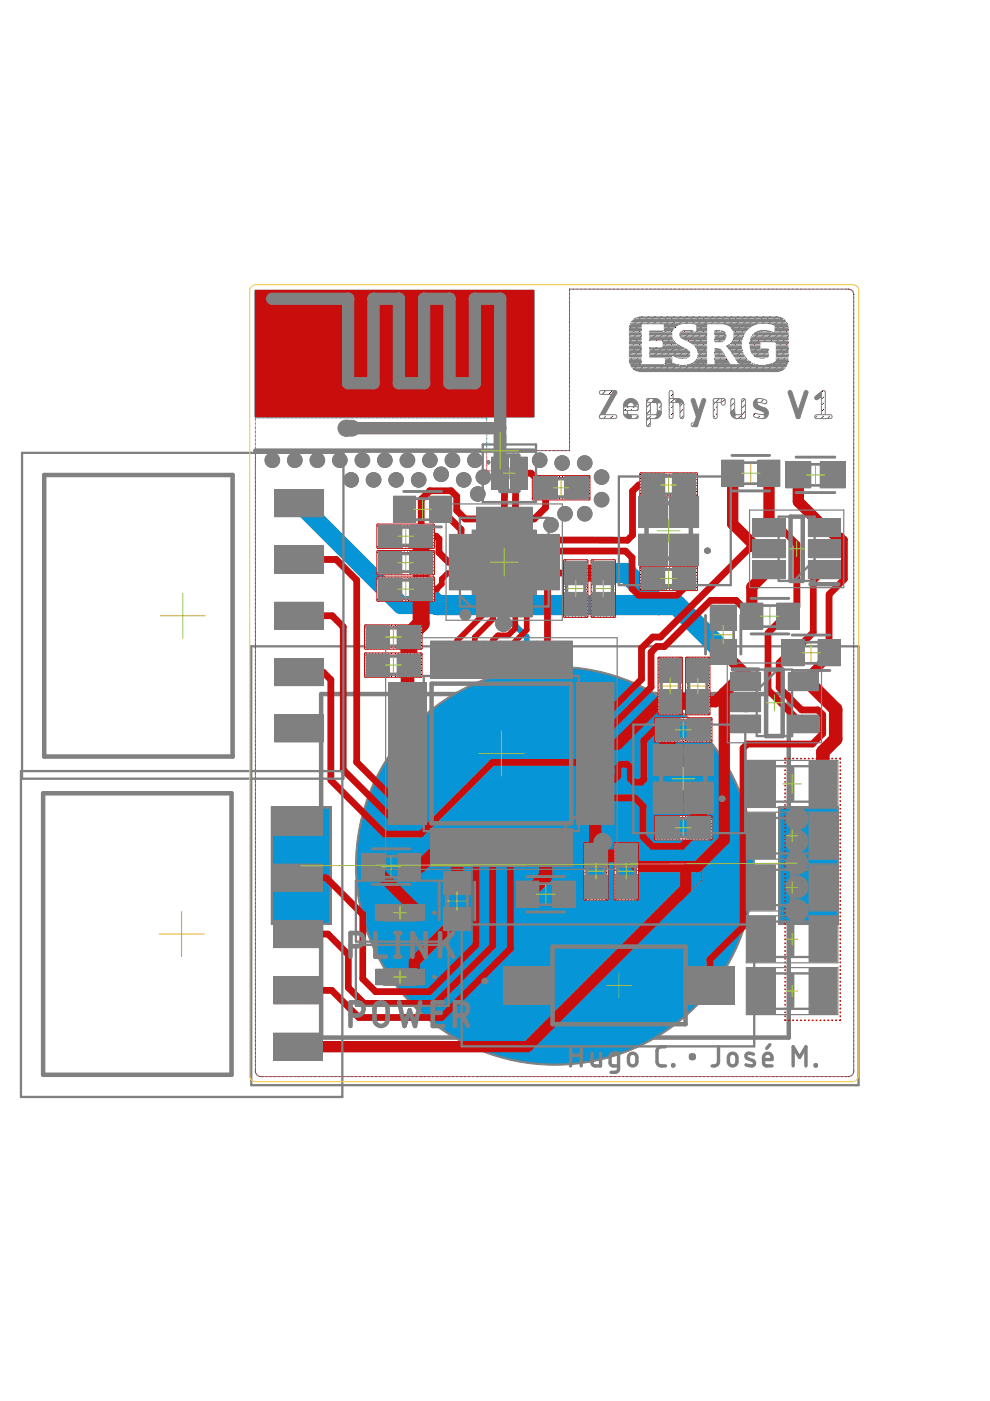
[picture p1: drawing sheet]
<svg xmlns="http://www.w3.org/2000/svg" width="210mm" height="297mm" viewBox="0 0 210 297" stroke-linecap="round" stroke-linejoin="round" font-family="sans-serif">
<path d="M117.7 178.8v9.5M112.9 183.6h9.5" fill="none" stroke="#afd134" stroke-width=".21"/>
<path d="M68.1 147.2h99.1v72.8h-99.1z" fill="none" stroke="#808080" stroke-width=".95"/>
<path d="M53.3 137h128.7v93.1h-128.7zM91.8 147.2h-23.7v22.3M141.2 147.2h26v22.3M68.1 197.7v22.3h26.1M167.2 197.7v22.3h-26" fill="none" stroke="#808080" stroke-width=".49"/>
<g fill="#808080" stroke="#808080" stroke-width=".21">
<path d="M165.1 171.1h12.7v24.9h-12.7z"/>
<path d="M57.5 171.1h12.7v24.9h-12.7z"/>
</g>
<g fill="#808080" stroke="#808080" stroke-width=".21">
<circle cx="117.7" cy="183.6" r="42.3"/>
<circle cx="73.4" cy="90.8" r="1.67"/>
<circle cx="158.1" cy="149" r="1.88"/>
<circle cx="141.5" cy="175.5" r="2.24"/>
<circle cx="57.7" cy="97.6" r="1.55"/>
<circle cx="62.5" cy="97.6" r="1.55"/>
<circle cx="67.3" cy="97.6" r="1.55"/>
<circle cx="72.1" cy="97.6" r="1.55"/>
<circle cx="74.4" cy="101.7" r="1.55"/>
<circle cx="79.2" cy="101.7" r="1.55"/>
<circle cx="76.8" cy="97.6" r="1.55"/>
<circle cx="81.6" cy="97.6" r="1.55"/>
<circle cx="86.4" cy="97.6" r="1.55"/>
<circle cx="84" cy="101.7" r="1.55"/>
<circle cx="124" cy="98.2" r="1.55"/>
<circle cx="88.8" cy="101.7" r="1.55"/>
<circle cx="93.5" cy="100.6" r="1.55"/>
<circle cx="91.1" cy="97.6" r="1.55"/>
<circle cx="95.9" cy="97.6" r="1.55"/>
<circle cx="100.7" cy="97.6" r="1.55"/>
<circle cx="98.3" cy="101.7" r="1.55"/>
<circle cx="102.5" cy="101.2" r="1.55"/>
<circle cx="114.4" cy="97.6" r="1.55"/>
<circle cx="119.2" cy="98.2" r="1.55"/>
<circle cx="127.6" cy="101.2" r="1.55"/>
<circle cx="101.3" cy="104.7" r="1.55"/>
<circle cx="127.6" cy="105.9" r="1.55"/>
<circle cx="124" cy="108.9" r="1.55"/>
<circle cx="119.8" cy="108.9" r="1.55"/>
<circle cx="102.1" cy="114.4" r="1.55"/>
<circle cx="102.1" cy="119.2" r="1.55"/>
<circle cx="102.1" cy="124" r="1.55"/>
<circle cx="106.9" cy="119.2" r="1.55"/>
<circle cx="106.9" cy="114.4" r="1.55"/>
<circle cx="106.9" cy="124" r="1.55"/>
<circle cx="111.7" cy="114.4" r="1.55"/>
<circle cx="111.7" cy="119.2" r="1.55"/>
<circle cx="111.7" cy="124" r="1.55"/>
<circle cx="116.8" cy="111.3" r="1.55"/>
<circle cx="148.1" cy="142.2" r="1.88"/>
<circle cx="169" cy="188" r="2.35"/>
<circle cx="169" cy="193.1" r="2.35"/>
<circle cx="169" cy="183" r="2.35"/>
<circle cx="169" cy="178.4" r="2.35"/>
<circle cx="169" cy="173.6" r="2.35"/>
<circle cx="174.5" cy="177.1" r="2.35"/>
<circle cx="153.3" cy="138.2" r="2.5"/>
<circle cx="127.9" cy="121.5" r="2.24"/>
<circle cx="89.3" cy="124.9" r="1.65"/>
<circle cx="63.4" cy="106.7" r="2.24"/>
<circle cx="106.8" cy="132.2" r="1.67"/>
<circle cx="111.9" cy="139.8" r="1.65"/>
<circle cx="174.5" cy="188.3" r="2.35"/>
</g>
<g fill="#0696d7" stroke="#0696d7" stroke-width=".21">
<path d="M54.1 61.6h59.1v26.8h-59.1z"/>
<path d="M165.6 171.6h11.7v23.9h-11.7z"/>
<path d="M58 171.6h11.7v23.9h-11.7z"/>
</g>
<circle cx="117.7" cy="183.6" r="41.8" fill="#0696d7" stroke="#0696d7" stroke-width=".21"/>
<g fill="none" stroke="#0696d7" stroke-width=".21">
<path d="M120.8 61.6h.1M120.8 61.9h.1M120.8 62.1v.1M120.8 62.4v.1M120.8 62.7v.1M120.8 63h.1M120.8 63.3h.1M120.8 63.6h.1M120.8 63.8v.1M120.8 64.1v.1M120.8 64.4v.1M120.8 64.7h.1"/>
<path d="M120.8 65h.1M120.8 65.3h.1M120.8 65.5v.1M120.8 65.8v.1M120.8 66.1h.1M120.8 66.4h.1M120.8 66.7h.1M120.8 67h.1M120.8 67.2v.1M120.8 67.5v.1M120.8 67.8h.1M120.8 68.1h.1"/>
<path d="M120.8 68.4h.1M120.8 68.6v.1M120.8 68.9v.1M120.8 69.2v.1M120.8 69.5h.1M120.8 69.8h.1M120.8 70.1h.1M120.8 70.3v.1M120.8 70.6v.1M120.8 70.9v.1M120.8 71.2h.1M120.8 71.5h.1"/>
<path d="M120.8 71.8h.1M120.8 72v.1M120.8 72.3v.1M120.8 72.6h.1M120.8 72.9h.1M120.8 73.2h.1M120.8 73.4v.1M120.8 73.7v.1M120.8 74v.1M120.8 74.3h.1M120.8 74.6h.1M120.8 74.9h.1"/>
<path d="M120.8 75.1v.1M120.8 75.4v.1M120.8 75.7v.1M120.8 76v.1M120.8 76.3h.1M120.8 76.6h.1M120.8 76.9h.1M120.8 77.1v.1M120.8 77.4h.1M120.8 77.7h.1M120.8 78h.1M120.8 78.3h.1"/>
<path d="M120.8 78.5v.1M120.8 78.8v.1M120.8 79.1h.1M120.8 79.4h.1M120.8 79.7h.1M120.8 79.9v.1M120.8 61.3h.1M121 61.3h.1M121.3 61.3h.1M121.6 61.3h.1M121.9 61.3h.1M122.2 61.3h.1"/>
<path d="M122.4 61.3h.1M122.7 61.3h.1M123 61.3h.1M123.3 61.3h.1M123.6 61.3h.1M123.8 61.3h.1M124.1 61.3h.1M124.4 61.3h.1M124.7 61.3h.1M125 61.3h.1M125.2 61.3h.1M125.5 61.3h.1"/>
<path d="M125.8 61.3h.1M126.1 61.3h.1M126.4 61.3h.1M126.7 61.3h.1M126.9 61.3h.1M127.2 61.3h.1M127.5 61.3h.1M127.8 61.3h.1M128.1 61.3h.1M128.3 61.3h.1M128.6 61.3h.1M128.9 61.3h.1"/>
<path d="M129.2 61.3h.1M129.5 61.3h.1M129.8 61.3h.1M130 61.3h.1M130.3 61.3h.1M130.6 61.3h.1M130.9 61.3h.1M131.1 61.3h.1M131.4 61.3h.1M131.7 61.3h.1M132 61.3h.1M132.3 61.3h.1"/>
<path d="M132.6 61.3h.1M132.8 61.3h.1M133.1 61.3h.1M133.4 61.3h.1M133.7 61.3h.1M134 61.3h.1M134.2 61.3h.1M134.5 61.3h.1M134.8 61.3h.1M135.1 61.3h.1M135.4 61.3h.1M135.7 61.3h.1"/>
<path d="M135.9 61.3h.1M136.2 61.3h.1M136.5 61.3h.1M136.8 61.3h.1M137.1 61.3h.1M137.3 61.3h.1M137.6 61.3h.1M137.9 61.3h.1M138.2 61.3h.1M138.5 61.3h.1M138.7 61.3h.1M139 61.3h.1"/>
<path d="M139.3 61.3h.1M139.6 61.3h.1M139.9 61.3h.1M140.1 61.3h.1M140.4 61.3h.1M140.7 61.3h.1M141 61.3h.1M141.3 61.3h.1M141.6 61.3h.1M141.8 61.3h.1M142.1 61.3h.1M142.4 61.3h.1"/>
<path d="M142.7 61.3h.1M143 61.3h.1M143.2 61.3h.1M143.5 61.3h.1M143.8 61.3h.1M144.1 61.3h.1M144.4 61.3h.1M144.7 61.3h.1M144.9 61.3h.1M145.2 61.3h.1M145.5 61.3h.1M145.8 61.3h.1"/>
<path d="M146 61.3h.1M146.3 61.3h.1M146.6 61.3h.1M146.9 61.3h.1M147.2 61.3h.1M147.4 61.3h.1M147.7 61.3h.1M148 61.3h.1M148.3 61.3h.1M148.6 61.3h.1M148.9 61.3h.1M149.1 61.3h.1"/>
<path d="M149.4 61.3h.1M149.7 61.3h.1M150 61.3h.1M150.3 61.3h.1M150.6 61.3h.1M150.8 61.3h.1M151.1 61.3h.1M151.4 61.3h.1M151.7 61.3h.1M152 61.3h.1M152.2 61.3h.1M152.5 61.3h.1"/>
<path d="M152.8 61.3h.1M153.1 61.3h.1M153.4 61.3h.1M153.6 61.3h.1M153.9 61.3h.1M154.2 61.3h.1M154.5 61.3h.1M154.8 61.3h.1M155 61.3h.1M155.3 61.3h.1M155.6 61.3h.1M155.9 61.3h.1"/>
<path d="M156.2 61.3h.1M156.4 61.3h.1M156.7 61.3h.1M157 61.3h.1M157.3 61.3h.1M157.6 61.3h.1M157.9 61.3h.1M158.1 61.3h.1M158.4 61.3h.1M158.7 61.3h.1M159 61.3h.1M159.3 61.3h.1"/>
<path d="M159.6 61.3h.1M159.8 61.3h.1M160.1 61.3h.1M160.4 61.3h.1M160.7 61.3h.1M161 61.3h.1M161.2 61.3h.1M161.5 61.3h.1M161.8 61.3h.1M162.1 61.3h.1M162.3 61.3h.1M162.6 61.3h.1"/>
<path d="M162.9 61.3h.1M163.2 61.3h.1M163.5 61.3h.1M163.8 61.3h.1M164 61.3h.1M164.3 61.3h.1M164.6 61.3h.1M164.9 61.3h.1M165.2 61.3h.1M165.4 61.3h.1M165.7 61.3h.1M166 61.3h.1"/>
<path d="M166.3 61.3h.1M166.6 61.3h.1M166.9 61.3h.1M167.1 61.3h.1M167.4 61.3h.1M167.7 61.3h.1M168 61.3h.1M168.3 61.3h.1M168.6 61.3h.1M168.8 61.3h.1M169.1 61.3h.1M169.4 61.3h.1"/>
<path d="M169.7 61.3h.1M169.9 61.3h.1M170.2 61.3h.1M170.5 61.3h.1M170.8 61.3h.1M171.1 61.3h.1M171.3 61.3h.1M171.6 61.3h.1M171.9 61.3h.1M172.2 61.3h.1M172.5 61.3h.1M172.8 61.3h.1"/>
<path d="M173 61.3h.1M173.3 61.3h.1M173.6 61.3h.1M173.9 61.3h.1M174.2 61.3h.1M174.4 61.3h.1M174.7 61.3h.1M175 61.3h.1M175.3 61.3h.1M175.6 61.3h.1M175.9 61.3h.1M176.1 61.3h.1"/>
<path d="M176.4 61.3h.1M176.7 61.3h.1M177 61.3h.1M177.2 61.3h.1M177.5 61.3h.1M177.8 61.3h.1M178.1 61.3h.1M178.4 61.3h.1M178.7 61.3h.1M178.9 61.3h.1M179.2 61.3h.1M179.5 61.3h.1"/>
<path d="M179.8 61.3h.1M180.1 61.3l.1 .1M180.4 61.4l.1 .1M180.7 61.6v.1M180.8 61.8l.1 .1M181 62.1v.1M181 62.4v.1M181 62.8h.1M181 63.1h.1M181 63.3v.1M181 63.6h.1M181 63.9h.1"/>
<path d="M181 64.2h.1M181 64.5h.1M181 64.7v.1M181 65v.1M181 65.3h.1M181 65.6h.1M181 65.9h.1M181 66.1v.1M181 66.4v.1M181 66.7v.1M181 67h.1M181 67.3h.1"/>
<path d="M181 67.5v.1M181 67.8v.1M181 68.1v.1M181 68.4h.1M181 68.7h.1M181 69h.1M181 69.2v.1M181 69.5v.1M181 69.8h.1M181 70.1h.1M181 70.4h.1M181 70.7h.1"/>
<path d="M181 70.9v.1M181 71.2h.1M181 71.5h.1M181 71.8h.1M181 72.1h.1M181 72.3v.1M181 72.6v.1M181 72.9h.1M181 73.2h.1M181 73.5h.1M181 73.7v.1M181 74v.1"/>
<path d="M181 74.3h.1M181 74.6h.1M181 74.9h.1M181 75.1v.1M181 75.4v.1M181 75.7v.1M181 76h.1M181 76.3h.1M181 76.6h.1M181 76.8v.1M181 77.1v.1M181 77.4h.1"/>
<path d="M181 77.7h.1M181 78h.1M181 78.2v.1M181 78.5v.1M181 78.8h.1M181 79.1h.1M181 79.4h.1M181 79.7h.1M181 79.9v.1M54.1 88.9h.1M54.1 89.2h.1M54.1 89.5h.1"/>
<path d="M54.1 89.7v.1M54.1 90v.1M54.1 90.3v.1M54.1 90.6h.1M54.1 90.9h.1M54.1 91.2h.1M54.1 91.4v.1M54.1 91.7v.1M54.1 92v.1M54.1 92.3h.1M54.1 92.6h.1M54.1 92.8v.1"/>
<path d="M54.1 93.1v.1M54.1 93.4v.1M54.1 93.7h.1M54.1 94h.1M54.1 94.3h.1M54.1 94.5v.1M54.1 94.8v.1M54.1 95.1h.1M54.1 95.4h.1M54.1 95.7h.1M54.1 95.9v.1M54.1 96.2v.1"/>
<path d="M54.1 96.5h.1M54.1 96.8h.1M54.1 97.1h.1M54.1 97.3v.1M54.1 97.6v.1M54.1 97.9v.1M54.1 98.2h.1M54.1 98.5h.1M54.1 98.8h.1M54.1 99v.1M54.1 99.3v.1M54.1 99.6h.1"/>
<path d="M54.1 99.9h.1M54.2 88.6l-.1 .1M54.4 88.6h.1M54.7 88.6h.1M55 88.6h.1M55.3 88.6h.1M55.6 88.6h.1M55.8 88.6h.1M56.1 88.6h.1M56.4 88.6h.1M56.7 88.6h.1M57 88.6h.1"/>
<path d="M57.3 88.6h.1M57.5 88.6h.1M57.8 88.6h.1M58.1 88.6h.1M58.4 88.6h.1M58.7 88.6h.1M58.9 88.6h.1M59.2 88.6h.1M59.5 88.6h.1M59.8 88.6h.1M60.1 88.6h.1M60.3 88.6h.1"/>
<path d="M60.6 88.6h.1M60.9 88.6h.1M61.2 88.6h.1M61.5 88.6h.1M61.8 88.6h.1M62 88.6h.1M62.3 88.6h.1M62.6 88.6h.1M62.9 88.6h.1M63.2 88.6h.1M63.5 88.6h.1M63.7 88.6h.1"/>
<path d="M64 88.6h.1M64.3 88.6h.1M64.6 88.6h.1M64.9 88.6h.1M65.1 88.6h.1M65.4 88.6h.1M65.7 88.6h.1M66 88.6h.1M66.3 88.6h.1M66.5 88.6h.1M66.8 88.6h.1M67.1 88.6h.1"/>
<path d="M67.4 88.6h.1M67.7 88.6h.1M67.9 88.6h.1M68.2 88.6h.1M68.5 88.6h.1M68.8 88.6h.1M69.1 88.6h.1M69.4 88.6h.1M69.6 88.6h.1M69.9 88.6h.1M70.2 88.6h.1M70.5 88.6h.1"/>
<path d="M70.8 88.6h.1M71.1 88.6h.1M71.3 88.6h.1M71.6 88.6h.1M71.9 88.6h.1M72.2 88.6h.1M72.5 88.6h.1M72.7 88.6h.1M73 88.6h.1M73.3 88.6h.1M73.6 88.6h.1M73.9 88.6h.1"/>
<path d="M74.1 88.6h.1M74.4 88.6h.1M74.7 88.6h.1M75 88.6h.1M75.3 88.6h.1M75.6 88.6h.1M75.8 88.6h.1M76.1 88.6h.1M76.4 88.6h.1M76.7 88.6h.1M77 88.6h.1M77.3 88.6h.1"/>
<path d="M77.5 88.6h.1M77.8 88.6h.1M78.1 88.6h.1M78.4 88.6h.1M78.7 88.6h.1M78.9 88.6h.1M79.2 88.6h.1M79.5 88.6h.1M79.8 88.6h.1M80.1 88.6h.1M80.3 88.6h.1M80.6 88.6h.1"/>
<path d="M80.9 88.6h.1M81.2 88.6h.1M81.5 88.6h.1M81.7 88.6h.1M82 88.6h.1M82.3 88.6h.1M82.6 88.6h.1M82.9 88.6h.1M83.2 88.6h.1M83.4 88.6h.1M83.7 88.6h.1M84 88.6h.1"/>
<path d="M84.3 88.6h.1M84.6 88.6h.1M84.9 88.6h.1M85.1 88.6h.1M85.4 88.6h.1M85.7 88.6h.1M86 88.6h.1M86.3 88.6h.1M86.6 88.6h.1M86.8 88.6h.1M87.1 88.6h.1M87.4 88.6h.1"/>
<path d="M87.7 88.6h.1M87.9 88.6h.1M88.2 88.6h.1M88.5 88.6h.1M88.8 88.6h.1M89.1 88.6h.1M89.4 88.6h.1M89.6 88.6h.1M89.9 88.6h.1M90.2 88.6h.1M90.5 88.6h.1M90.8 88.6h.1"/>
<path d="M91.1 88.6h.1M91.3 88.6h.1M91.6 88.6h.1M91.9 88.6h.1M92.2 88.6h.1M92.5 88.6h.1M92.7 88.6h.1M93 88.6h.1M93.3 88.6h.1M93.6 88.6h.1M93.9 88.6h.1M94.1 88.6h.1"/>
<path d="M94.4 88.6h.1M94.7 88.6h.1M95 88.6h.1M95.3 88.6h.1M95.6 88.6h.1M95.8 88.6h.1M96.1 88.6h.1M96.4 88.6h.1M96.7 88.6h.1M97 88.6h.1M97.2 88.6h.1M97.5 88.6h.1"/>
<path d="M97.8 88.6h.1M98.1 88.6h.1M98.4 88.6h.1M98.7 88.6h.1M98.9 88.6h.1M99.2 88.6h.1M99.5 88.6h.1M99.8 88.6h.1M100.1 88.6h.1M100.4 88.6h.1M100.6 88.6h.1M100.9 88.6h.1"/>
<path d="M101.2 88.6h.1M101.5 88.6h.1M101.7 88.6h.1M102 88.6h.1M102.3 88.6h.1M102.6 88.6h.1M102.9 88.6h.1M103.2 88.6v.1M103.2 88.9v.1M103.2 89.2h.1M103.2 89.5h.1M103.2 89.8h.1"/>
<path d="M103.2 90.1h.1M103.2 90.3v.1M103.2 90.6v.1M103.2 90.9v.1M103.2 91.2h.1M103.2 91.5h.1M103.2 91.8h.1M103.2 92.1h.1M103.2 92.4h.1M103.2 92.6v.1M103.2 92.9v.1M103.2 93.2v.1"/>
<path d="M103.2 93.5h.1M103.2 93.8h.1M103.2 94.1h.1M103.2 94.4h.1M103.2 94.6v.1M103.2 94.9v.1M103.2 95.2v.1M103.2 95.5h.1M103.5 95.5h.1M103.8 95.5h.1M104.1 95.5h.1M104.3 95.5h.1"/>
<path d="M104.6 95.5h.1M104.9 95.5h.1M105.2 95.5h.1M105.5 95.5h.1M105.7 95.5h.1M106 95.5h.1M106.3 95.5h.1M106.6 95.5h.1M106.9 95.5h.1M107.2 95.5h.1M107.4 95.5h.1M107.7 95.5h.1"/>
<path d="M108 95.5h.1M108.3 95.5h.1M108.6 95.5h.1M108.9 95.5h.1M109.1 95.5h.1M109.4 95.5h.1M109.7 95.5h.1M110 95.5h.1M110.3 95.5h.1M110.6 95.5h.1M110.8 95.5h.1M111.1 95.5h.1"/>
<path d="M111.4 95.5h.1M111.7 95.5h.1M112 95.5h.1M112.2 95.5h.1M112.5 95.5h.1M112.8 95.5h.1M113.1 95.5h.1M113.4 95.5h.1M113.6 95.5h.1M113.9 95.5h.1M114.2 95.5h.1M114.5 95.5h.1"/>
<path d="M114.8 95.5h.1M115.1 95.5h.1M115.3 95.5h.1M115.6 95.5h.1M115.9 95.5h.1M116.2 95.5h.1M116.5 95.5h.1M116.8 95.5h.1M117 95.5h.1M117.3 95.5h.1M117.6 95.5h.1M117.9 95.5h.1"/>
<path d="M118.2 95.5h.1M118.4 95.5h.1M118.7 95.5h.1M119 95.5h.1M119.3 95.5h.1M119.6 95.5h.1M119.9 95.5h.1M120.1 95.5h.1M120.4 95.5h.1M120.8 95.5h-.1M120.8 80.2v.1M120.8 80.5v.1"/>
<path d="M120.8 80.8v.1M120.8 81.1h.1M120.8 81.4h.1M120.8 81.7h.1M120.8 81.9v.1M120.8 82.2v.1M120.8 82.5h.1M120.8 82.8h.1M120.8 83.1h.1M120.8 83.4h.1M120.8 83.6v.1M120.8 83.9v.1"/>
<path d="M120.8 84.2h.1M120.8 84.5h.1M120.8 84.8h.1M120.8 85v.1M120.8 85.3v.1M120.8 85.6v.1M120.8 85.9h.1M120.8 86.2h.1M120.8 86.5h.1M120.8 86.7v.1M120.8 87v.1M120.8 87.3v.1"/>
<path d="M120.8 87.6h.1M120.8 87.9h.1M120.8 88.2h.1M120.8 88.4v.1M120.8 88.7v.1M120.8 89h.1M120.8 89.3h.1M120.8 89.6h.1M120.8 89.9h.1M120.8 90.1v.1M120.8 90.4v.1M120.8 90.7h.1"/>
<path d="M120.8 91h.1M120.8 91.3h.1M120.8 91.5v.1M120.8 91.8v.1M120.8 92.1v.1M120.8 92.4h.1M120.8 92.7h.1M120.8 93h.1M120.8 93.2v.1M120.8 93.5v.1M120.8 93.8v.1M120.8 94.1h.1"/>
<path d="M120.8 94.4h.1M120.8 94.7h.1M120.8 94.9v.1M120.8 95.2v.1M181 80.2h.1M181 80.5h.1M181 80.8h.1M181 81v.1M181 81.3v.1M181 81.6v.1M181 81.9h.1M181 82.2h.1"/>
<path d="M181 82.5h.1M181 82.7v.1M181 83v.1M181 83.3v.1M181 83.6h.1M181 83.9h.1M181 84.1v.1M181 84.4v.1M181 84.7v.1M181 85h.1M181 85.3h.1M181 85.6h.1"/>
<path d="M181 85.8v.1M181 86.1h.1M181 86.4h.1M181 86.7h.1M181 87h.1M181 87.2v.1M181 87.5v.1M181 87.8h.1M181 88.1h.1M181 88.4h.1M181 88.6v.1M181 88.9v.1"/>
<path d="M181 89.2v.1M181 89.5h.1M181 89.8h.1M181 90.1h.1M181 90.3v.1M181 90.6v.1M181 90.9h.1M181 91.2h.1M181 91.5h.1M181 91.7v.1M181 92v.1M181 92.3v.1"/>
<path d="M181 92.6h.1M181 92.9h.1M181 93.2h.1M181 93.4v.1M181 93.7h.1M181 94h.1M181 94.3h.1M181 94.6h.1M181 94.8v.1M181 95.1v.1M181 95.4h.1M181 95.7h.1"/>
<path d="M181 96h.1M181 96.2v.1M181 96.5v.1M181 96.8h.1M181 97.1h.1M181 97.4h.1M181 97.6v.1M181 97.9v.1M181 98.2v.1M181 98.5h.1M181 98.8h.1M181 99.1h.1"/>
<path d="M181 99.3v.1M181 99.6v.1M181 99.9h.1M54.1 100.2h.1M54.1 100.4v.1M54.1 100.7v.1M54.1 101h.1M54.1 101.3h.1M54.1 101.6h.1M54.1 101.9h.1M54.1 102.1v.1M54.1 102.4h.1"/>
<path d="M54.1 102.7h.1M54.1 103h.1M54.1 103.3h.1M54.1 103.5v.1M54.1 103.8v.1M54.1 104.1h.1M54.1 104.4h.1M54.1 104.7h.1M54.1 104.9v.1M54.1 105.2v.1M54.1 105.5v.1M54.1 105.8h.1"/>
<path d="M54.1 106.1h.1M54.1 106.3v.1M54.1 106.6v.1M54.1 106.9v.1M54.1 107.2h.1M54.1 107.5h.1M54.1 107.8h.1M54.1 108v.1M54.1 108.3v.1M54.1 108.6h.1M54.1 108.9h.1M54.1 109.2h.1"/>
<path d="M54.1 109.5h.1M54.1 109.7v.1M54.1 110h.1M54.1 110.3h.1M54.1 110.6h.1M54.1 110.8v.1M54.1 111.1v.1M54.1 111.4v.1M54.1 111.7h.1M54.1 112h.1M54.1 112.2v.1M54.1 112.5v.1"/>
<path d="M54.1 112.8v.1M54.1 113.1h.1M54.1 113.4h.1M54.1 113.7h.1M54.1 113.9v.1M54.1 114.2v.1M54.1 114.5v.1M54.1 114.8h.1M54.1 115.1h.1M54.1 115.4h.1M54.1 115.6v.1M54.1 115.9v.1"/>
<path d="M54.1 116.2h.1M54.1 116.5h.1M54.1 116.8h.1M54.1 117v.1M54.1 117.3v.1M54.1 117.6h.1M54.1 117.9h.1M54.1 118.2h.1M54.1 118.4v.1M54.1 118.7v.1M54.1 119h.1M54.1 119.3h.1"/>
<path d="M54.1 119.6h.1M54.1 119.8v.1M181 100.2h.1M181 100.5h.1M181 100.7v.1M181 101v.1M181 101.3h.1M181 101.6h.1M181 101.9h.1M181 102.2h.1M181 102.4v.1M181 102.7h.1"/>
<path d="M181 103h.1M181 103.3h.1M181 103.5v.1M181 103.8v.1M181 104.1v.1M181 104.4h.1M181 104.7h.1M181 105h.1M181 105.2v.1M181 105.5v.1M181 105.8v.1M181 106.1h.1"/>
<path d="M181 106.4h.1M181 106.7h.1M181 106.9v.1M181 107.2v.1M181 107.5h.1M181 107.8h.1M181 108.1h.1M181 108.3v.1M181 108.6v.1M181 108.9h.1M181 109.2h.1M181 109.5h.1"/>
<path d="M181 109.7v.1M181 110v.1M181 110.3h.1M181 110.6h.1M181 110.9h.1M181 111.1v.1M181 111.4v.1M181 111.7v.1M181 112h.1M181 112.3h.1M181 112.6h.1M181 112.8v.1"/>
<path d="M181 113.1v.1M181 113.4h.1M181 113.7h.1M181 114h.1M181 114.2v.1M181 114.5v.1M181 114.8v.1M181 115.1h.1M181 115.4h.1M181 115.7h.1M181 115.9v.1M181 116.2h.1"/>
<path d="M181 116.5h.1M181 116.8h.1M181 117.1h.1M181 117.3v.1M181 117.6v.1M181 117.9h.1M181 118.2h.1M181 118.5h.1M181 118.7v.1M181 119v.1M181 119.3h.1M181 119.6h.1"/>
<path d="M181 119.9h.1M54.1 120.1v.1M54.1 120.4v.1M54.1 120.7h.1M54.1 121h.1M54.1 121.3h.1M54.1 121.5v.1M54.1 121.8v.1M54.1 122.1v.1M54.1 122.4h.1M54.1 122.7h.1M54.1 123h.1"/>
<path d="M54.1 123.2v.1M54.1 123.5h.1M54.1 123.8h.1M54.1 124.1h.1M54.1 124.4h.1M54.1 124.6v.1M54.1 124.9v.1M54.1 125.2h.1M54.1 125.5h.1M54.1 125.8h.1M54.1 126v.1M54.1 126.3v.1"/>
<path d="M54.1 126.6h.1M54.1 126.9h.1M54.1 127.2h.1M54.1 127.4v.1M54.1 127.7v.1M54.1 128v.1M54.1 128.3h.1M54.1 128.6h.1M54.1 128.9h.1M54.1 129.1v.1M54.1 129.4v.1M54.1 129.7h.1"/>
<path d="M54.1 130h.1M54.1 130.3h.1M54.1 130.5v.1M54.1 130.8v.1M54.1 131.1h.1M54.1 131.4h.1M54.1 131.7h.1M54.1 132h.1M54.1 132.2v.1M54.1 132.5h.1M54.1 132.8h.1M54.1 133.1h.1"/>
<path d="M54.1 133.3v.1M54.1 133.6v.1M54.1 133.9v.1M54.1 134.2h.1M54.1 134.5h.1M54.1 134.8h.1M54.1 135v.1M54.1 135.3v.1M54.1 135.6v.1M54.1 135.9h.1M54.1 136.2h.1M54.1 136.4v.1"/>
<path d="M54.1 136.7v.1M54.1 137v.1M54.1 137.3h.1M54.1 137.6h.1M54.1 137.9h.1M54.1 138.1v.1M54.1 138.4v.1M54.1 138.7h.1M54.1 139h.1M54.1 139.3h.1M54.1 139.6h.1M54.1 139.8v.1"/>
<path d="M181 120.1v.1M181 120.4v.1M181 120.7v.1M181 121h.1M181 121.3h.1M181 121.6h.1M181 121.8v.1M181 122.1v.1M181 122.4h.1M181 122.7h.1M181 123h.1M181 123.3h.1"/>
<path d="M181 123.5v.1M181 123.8h.1M181 124.1h.1M181 124.4h.1M181 124.7h.1M181 124.9v.1M181 125.2v.1M181 125.5h.1M181 125.8h.1M181 126v.1M181 126.3v.1M181 126.6v.1"/>
<path d="M181 126.9h.1M181 127.2h.1M181 127.5h.1M181 127.7v.1M181 128v.1M181 128.3v.1M181 128.6h.1M181 128.9h.1M181 129.2h.1M181 129.4v.1M181 129.7v.1M181 130h.1"/>
<path d="M181 130.3h.1M181 130.6h.1M181 130.8v.1M181 131.1v.1M181 131.4h.1M181 131.7h.1M181 132h.1M181 132.2v.1M181 132.5v.1M181 132.8h.1M181 133.1h.1M181 133.4h.1"/>
<path d="M181 133.6v.1M181 133.9v.1M181 134.2v.1M181 134.5h.1M181 134.8h.1M181 135.1h.1M181 135.3v.1M181 135.6v.1M181 135.9h.1M181 136.2h.1M181 136.5h.1M181 136.7v.1"/>
<path d="M181 137v.1M181 137.3v.1M181 137.6h.1M181 137.9h.1M181 138.2h.1M181 138.4v.1M181 138.7h.1M181 139h.1M181 139.3h.1M181 139.6h.1M181 139.8v.1M54.1 140.1h.1"/>
<path d="M54.1 140.4h.1M54.1 140.7h.1M54.1 140.9v.1M54.1 141.2v.1M54.1 141.5v.1M54.1 141.8h.1M54.1 142.1h.1M54.1 142.4h.1M54.1 142.6v.1M54.1 142.9v.1M54.1 143.2h.1M54.1 143.5h.1"/>
<path d="M54.1 143.8h.1M54.1 144v.1M54.1 144.3v.1M54.1 144.6v.1M54.1 144.9h.1M54.1 145.2h.1M54.1 145.5h.1M54.1 145.7v.1M54.1 146h.1M54.1 146.3h.1M54.1 146.6h.1M54.1 146.9h.1"/>
<path d="M54.1 147.1v.1M54.1 147.4v.1M54.1 147.7h.1M54.1 148h.1M54.1 148.3h.1M54.1 148.5v.1M54.1 148.8v.1M54.1 149.1v.1M54.1 149.4h.1M54.1 149.7h.1M54.1 149.9v.1M54.1 150.2v.1"/>
<path d="M54.1 150.5v.1M54.1 150.8h.1M54.1 151.1h.1M54.1 151.4h.1M54.1 151.6v.1M54.1 151.9v.1M54.1 152.2v.1M54.1 152.5h.1M54.1 152.8h.1M54.1 153.1h.1M54.1 153.3v.1M54.1 153.6h.1"/>
<path d="M54.1 153.9h.1M54.1 154.2h.1M54.1 154.5h.1M54.1 154.7v.1M54.1 155v.1M54.1 155.3h.1M54.1 155.6h.1M54.1 155.9h.1M54.1 156.1v.1M54.1 156.4v.1M54.1 156.7h.1M54.1 157h.1"/>
<path d="M54.1 157.3h.1M54.1 157.5v.1M54.1 157.8v.1M54.1 158.1v.1M54.1 158.4h.1M54.1 158.7h.1M54.1 159h.1M54.1 159.2v.1M54.1 159.5v.1M54.1 159.8v.1M181 140.1v.1M181 140.4h.1"/>
<path d="M181 140.7h.1M181 141h.1M181 141.2v.1M181 141.5v.1M181 141.8v.1M181 142.1h.1M181 142.4h.1M181 142.6v.1M181 142.9v.1M181 143.2v.1M181 143.5h.1M181 143.8h.1"/>
<path d="M181 144.1h.1M181 144.3v.1M181 144.6v.1M181 144.9h.1M181 145.2h.1M181 145.5h.1M181 145.8h.1M181 146v.1M181 146.3h.1M181 146.6h.1M181 146.9h.1M181 147.2h.1"/>
<path d="M181 147.4v.1M181 147.7v.1M181 148h.1M181 148.3h.1M181 148.5v.1M181 148.8v.1M181 149.1v.1M181 149.4h.1M181 149.7h.1M181 150h.1M181 150.2v.1M181 150.5v.1"/>
<path d="M181 150.8v.1M181 151.1h.1M181 151.4h.1M181 151.7h.1M181 151.9v.1M181 152.2v.1M181 152.5h.1M181 152.8h.1M181 153.1h.1M181 153.3v.1M181 153.6v.1M181 153.9h.1"/>
<path d="M181 154.2h.1M181 154.5h.1M181 154.7v.1M181 155v.1M181 155.3h.1M181 155.6h.1M181 155.9h.1M181 156.1v.1M181 156.4v.1M181 156.7v.1M181 157h.1M181 157.3h.1"/>
<path d="M181 157.6h.1M181 157.8v.1M181 158.1v.1M181 158.4v.1M181 158.7h.1M181 159h.1M181 159.2v.1M181 159.5v.1M181 159.8v.1M54.1 160.1h.1M54.1 160.4h.1M54.1 160.6v.1"/>
<path d="M54.1 160.9v.1M54.1 161.2h.1M54.1 161.5h.1M54.1 161.8h.1M54.1 162.1h.1M54.1 162.3v.1M54.1 162.6h.1M54.1 162.9h.1M54.1 163.2h.1M54.1 163.4v.1M54.1 163.7v.1M54.1 164v.1"/>
<path d="M54.1 164.3h.1M54.1 164.6h.1M54.1 164.9h.1M54.1 165.1v.1M54.1 165.4v.1M54.1 165.7v.1M54.1 166h.1M54.1 166.3h.1M54.1 166.5v.1M54.1 166.8v.1M54.1 167.1v.1M54.1 167.4h.1"/>
<path d="M54.1 167.7h.1M54.1 168h.1M54.1 168.2v.1M54.1 168.5v.1M54.1 168.8h.1M54.1 169.1h.1M54.1 169.4h.1M54.1 169.7h.1M54.1 169.9v.1M54.1 170.2h.1M54.1 170.5h.1M54.1 170.8h.1"/>
<path d="M54.1 171v.1M54.1 171.3v.1M54.1 171.6v.1M54.1 171.9h.1M54.1 172.2h.1M54.1 172.5h.1M54.1 172.7v.1M54.1 173v.1M54.1 173.3h.1M54.1 173.6h.1M54.1 173.9h.1M54.1 174.1v.1"/>
<path d="M54.1 174.4v.1M54.1 174.7v.1M54.1 175h.1M54.1 175.3h.1M54.1 175.6h.1M54.1 175.8v.1M54.1 176.1h.1M54.1 176.4h.1M54.1 176.7h.1M54.1 177h.1M54.1 177.2v.1M54.1 177.5v.1"/>
<path d="M54.1 177.8h.1M54.1 178.1h.1M54.1 178.4h.1M54.1 178.6v.1M54.1 178.9v.1M54.1 179.2v.1M54.1 179.5h.1M54.1 179.8h.1M181 160.1h.1M181 160.4h.1M181 160.7h.1M181 160.9v.1"/>
<path d="M181 161.2h.1M181 161.5h.1M181 161.8h.1M181 162.1h.1M181 162.3v.1M181 162.6v.1M181 162.9h.1M181 163.2h.1M181 163.5h.1M181 163.7v.1M181 164v.1M181 164.3v.1"/>
<path d="M181 164.6h.1M181 164.9h.1M181 165.1v.1M181 165.4v.1M181 165.7v.1M181 166h.1M181 166.3h.1M181 166.6h.1M181 166.8v.1M181 167.1v.1M181 167.4h.1M181 167.7h.1"/>
<path d="M181 168h.1M181 168.3h.1M181 168.5v.1M181 168.8h.1M181 169.1h.1M181 169.4h.1M181 169.7h.1M181 169.9v.1M181 170.2v.1M181 170.5h.1M181 170.8h.1M181 171.1h.1"/>
<path d="M181 171.3v.1M181 171.6v.1M181 171.9h.1M181 172.2h.1M181 172.5h.1M181 172.7v.1M181 173v.1M181 173.3v.1M181 173.6h.1M181 173.9h.1M181 174.2h.1M181 174.4v.1"/>
<path d="M181 174.7v.1M181 175h.1M181 175.3h.1M181 175.6h.1M181 175.8v.1M181 176.1v.1M181 176.4h.1M181 176.7h.1M181 177h.1M181 177.2v.1M181 177.5v.1M181 177.8h.1"/>
<path d="M181 178.1h.1M181 178.4h.1M181 178.6v.1M181 178.9v.1M181 179.2v.1M181 179.5h.1M181 179.8h.1M54.1 180v.1M54.1 180.3v.1M54.1 180.6v.1M54.1 180.9h.1M54.1 181.2h.1"/>
<path d="M54.1 181.5h.1M54.1 181.7v.1M54.1 182v.1M54.1 182.3v.1M54.1 182.6h.1M54.1 182.9h.1M54.1 183.2h.1M54.1 183.4v.1M54.1 183.7h.1M54.1 184h.1M54.1 184.3h.1M54.1 184.6h.1"/>
<path d="M54.1 184.8v.1M54.1 185.1v.1M54.1 185.4h.1M54.1 185.7h.1M54.1 185.9v.1M54.1 186.2v.1M54.1 186.5v.1M54.1 186.8h.1M54.1 187.1h.1M54.1 187.4h.1M54.1 187.6v.1M54.1 187.9v.1"/>
<path d="M54.1 188.2v.1M54.1 188.5h.1M54.1 188.8h.1M54.1 189.1h.1M54.1 189.3v.1M54.1 189.6v.1M54.1 189.9h.1M54.1 190.2h.1M54.1 190.5h.1M54.1 190.7v.1M54.1 191v.1M54.1 191.3h.1"/>
<path d="M54.1 191.6h.1M54.1 191.9h.1M54.1 192.2h.1M54.1 192.4v.1M54.1 192.7h.1M54.1 193h.1M54.1 193.3h.1M54.1 193.5v.1M54.1 193.8v.1M54.1 194.1v.1M54.1 194.4h.1M54.1 194.7h.1"/>
<path d="M54.1 195h.1M54.1 195.2v.1M54.1 195.5v.1M54.1 195.8v.1M54.1 196.1h.1M54.1 196.4h.1M54.1 196.7h.1M54.1 196.9v.1M54.1 197.2v.1M54.1 197.5h.1M54.1 197.8h.1M54.1 198.1h.1"/>
<path d="M54.1 198.3v.1M54.1 198.6v.1M54.1 198.9h.1M54.1 199.2h.1M54.1 199.5h.1M54.1 199.7v.1M181 180.1h.1M181 180.3v.1M181 180.6v.1M181 180.9v.1M181 181.2h.1M181 181.5h.1"/>
<path d="M181 181.7v.1M181 182v.1M181 182.3v.1M181 182.6h.1M181 182.9h.1M181 183.2h.1M181 183.4v.1M181 183.7h.1M181 184h.1M181 184.3h.1M181 184.6h.1M181 184.8v.1"/>
<path d="M181 185.1v.1M181 185.4h.1M181 185.7h.1M181 186h.1M181 186.2v.1M181 186.5v.1M181 186.8v.1M181 187.1h.1M181 187.4h.1M181 187.7h.1M181 187.9v.1M181 188.2v.1"/>
<path d="M181 188.5h.1M181 188.8h.1M181 189.1h.1M181 189.3v.1M181 189.6v.1M181 189.9h.1M181 190.2h.1M181 190.5h.1M181 190.8h.1M181 191v.1M181 191.3h.1M181 191.6h.1"/>
<path d="M181 191.9h.1M181 192.2h.1M181 192.4v.1M181 192.7v.1M181 193h.1M181 193.3h.1M181 193.6h.1M181 193.8v.1M181 194.1v.1M181 194.4h.1M181 194.7h.1M181 195h.1"/>
<path d="M181 195.2v.1M181 195.5v.1M181 195.8v.1M181 196.1h.1M181 196.4h.1M181 196.7h.1M181 196.9v.1M181 197.2v.1M181 197.5h.1M181 197.8h.1M181 198.1h.1M181 198.3v.1"/>
<path d="M181 198.6v.1M181 198.9h.1M181 199.2h.1M181 199.5h.1M181 199.7v.1M54.1 200v.1M54.1 200.3h.1M54.1 200.6h.1M54.1 200.9h.1M54.1 201.1v.1M54.1 201.4v.1M54.1 201.7v.1"/>
<path d="M54.1 202h.1M54.1 202.3h.1M54.1 202.6h.1M54.1 202.8v.1M54.1 203.1v.1M54.1 203.4h.1M54.1 203.7h.1M54.1 204h.1M54.1 204.2v.1M54.1 204.5v.1M54.1 204.8v.1M54.1 205.1h.1"/>
<path d="M54.1 205.4h.1M54.1 205.7h.1M54.1 205.9v.1M54.1 206.2h.1M54.1 206.5h.1M54.1 206.8h.1M54.1 207.1h.1M54.1 207.3v.1M54.1 207.6v.1M54.1 207.9h.1M54.1 208.2h.1M54.1 208.5h.1"/>
<path d="M54.1 208.7v.1M54.1 209v.1M54.1 209.3v.1M54.1 209.6h.1M54.1 209.9h.1M54.1 210.1v.1M54.1 210.4v.1M54.1 210.7v.1M54.1 211h.1M54.1 211.3h.1M54.1 211.6h.1M54.1 211.8v.1"/>
<path d="M54.1 212.1v.1M54.1 212.4h.1M54.1 212.7h.1M54.1 213h.1M54.1 213.3h.1M54.1 213.5v.1M54.1 213.8h.1M54.1 214.1h.1M54.1 214.4h.1M54.1 214.7h.1M54.1 214.9v.1M54.1 215.2v.1"/>
<path d="M54.1 215.5h.1M54.1 215.8h.1M54.1 216.1h.1M54.1 216.3v.1M54.1 216.6v.1M54.1 216.9h.1M54.1 217.2h.1M54.1 217.5h.1M54.1 217.7v.1M54.1 218v.1M54.1 218.3v.1M54.1 218.6h.1"/>
<path d="M54.1 218.9h.1M54.1 219.2h.1M54.1 219.4v.1M54.1 219.7v.1M181 200v.1M181 200.3h.1M181 200.6h.1M181 200.9h.1M181 201.1v.1M181 201.4v.1M181 201.7v.1M181 202h.1"/>
<path d="M181 202.3h.1M181 202.6h.1M181 202.8v.1M181 203.1v.1M181 203.4v.1M181 203.7h.1M181 204h.1M181 204.3h.1M181 204.5v.1M181 204.8v.1M181 205.1h.1M181 205.4h.1"/>
<path d="M181 205.7h.1M181 205.9v.1M181 206.2v.1M181 206.5h.1M181 206.8h.1M181 207.1h.1M181 207.3v.1M181 207.6v.1M181 207.9h.1M181 208.2h.1M181 208.5h.1M181 208.7v.1"/>
<path d="M181 209v.1M181 209.3v.1M181 209.6h.1M181 209.9h.1M181 210.2h.1M181 210.4v.1M181 210.7v.1M181 211h.1M181 211.3h.1M181 211.6h.1M181 211.8v.1M181 212.1v.1"/>
<path d="M181 212.4h.1M181 212.7h.1M181 213h.1M181 213.3h.1M181 213.5v.1M181 213.8h.1M181 214.1h.1M181 214.4h.1M181 214.7h.1M181 214.9v.1M181 215.2v.1M181 215.5h.1"/>
<path d="M181 215.8h.1M181 216.1h.1M181 216.3v.1M181 216.6v.1M181 216.9h.1M181 217.2h.1M181 217.5h.1M181 217.7v.1M181 218v.1M181 218.3v.1M181 218.6h.1M181 218.9h.1"/>
<path d="M181 219.2h.1M181 219.4v.1M181 219.7v.1M54.1 220h.1M54.1 220.3h.1M54.1 220.6h.1M54.1 220.8v.1M54.1 221.1v.1M54.1 221.4h.1M54.1 221.7h.1M54.1 222h.1M54.1 222.2v.1"/>
<path d="M54.1 222.5v.1M54.1 222.8v.1M54.1 223.1h.1M54.1 223.4h.1M54.1 223.6v.1M54.1 223.9v.1M54.1 224.2v.1M54.1 224.5h.1M54.1 224.8h.1M54.1 225.1h.1M54.1 225.3v.1M54.1 225.6v.1"/>
<path d="M54.1 225.9v.1M54.1 226.2h.1M54.1 226.5h.1M54.1 226.8h.1M54.1 227v.1M54.2 227.4h.1M54.3 227.6v.1M54.5 227.9h.1M54.7 228.1h.1M55 228.2h.1M55.3 228.3h.1M55.6 228.3h.1"/>
<path d="M55.9 228.3h.1M56.2 228.3h.1M56.5 228.3h.1M56.7 228.3h.1M57 228.3h.1M57.3 228.3h.1M57.6 228.3h.1M57.9 228.3h.1M58.2 228.3h.1M58.4 228.3h.1M58.7 228.3h.1M59 228.3h.1"/>
<path d="M59.3 228.3h.1M59.6 228.3h.1M59.9 228.3h.1M60.1 228.3h.1M60.4 228.3h.1M60.7 228.3h.1M61 228.3h.1M61.3 228.3h.1M61.5 228.3h.1M61.8 228.3h.1M62.1 228.3h.1M62.4 228.3h.1"/>
<path d="M62.7 228.3h.1M62.9 228.3h.1M63.2 228.3h.1M63.5 228.3h.1M63.8 228.3h.1M64.1 228.3h.1M64.3 228.3h.1M64.6 228.3h.1M64.9 228.3h.1M65.2 228.3h.1M65.5 228.3h.1M65.8 228.3h.1"/>
<path d="M66 228.3h.1M66.3 228.3h.1M66.6 228.3h.1M66.9 228.3h.1M67.2 228.3h.1M67.5 228.3h.1M67.7 228.3h.1M68 228.3h.1M68.3 228.3h.1M68.6 228.3h.1M68.9 228.3h.1M69.2 228.3h.1"/>
<path d="M69.4 228.3h.1M69.7 228.3h.1M70 228.3h.1M70.3 228.3h.1M70.5 228.3h.1M70.8 228.3h.1M71.1 228.3h.1M71.4 228.3h.1M71.7 228.3h.1M72 228.3h.1M72.2 228.3h.1M72.5 228.3h.1"/>
<path d="M72.8 228.3h.1M73.1 228.3h.1M73.4 228.3h.1M73.6 228.3h.1M73.9 228.3h.1M74.2 228.3h.1M74.5 228.3h.1M74.8 228.3h.1M75.1 228.3h.1M75.3 228.3h.1M75.6 228.3h.1M75.9 228.3h.1"/>
<path d="M76.2 228.3h.1M76.5 228.3h.1M76.8 228.3h.1M77 228.3h.1M77.3 228.3h.1M77.6 228.3h.1M77.9 228.3h.1M78.1 228.3h.1M78.4 228.3h.1M78.7 228.3h.1M79 228.3h.1M79.3 228.3h.1"/>
<path d="M79.6 228.3h.1M79.8 228.3h.1M80.1 228.3h.1M80.4 228.3h.1M80.7 228.3h.1M81 228.3h.1M81.2 228.3h.1M81.5 228.3h.1M81.8 228.3h.1M82.1 228.3h.1M82.4 228.3h.1M82.7 228.3h.1"/>
<path d="M82.9 228.3h.1M83.2 228.3h.1M83.5 228.3h.1M83.8 228.3h.1M84.1 228.3h.1M84.3 228.3h.1M84.6 228.3h.1M84.9 228.3h.1M85.2 228.3h.1M85.5 228.3h.1M85.7 228.3h.1M86 228.3h.1"/>
<path d="M86.3 228.3h.1M86.6 228.3h.1M86.9 228.3h.1M87.2 228.3h.1M87.4 228.3h.1M87.7 228.3h.1M88 228.3h.1M88.3 228.3h.1M88.6 228.3h.1M88.9 228.3h.1M89.1 228.3h.1M89.4 228.3h.1"/>
<path d="M89.7 228.3h.1M90 228.3h.1M90.3 228.3h.1M90.5 228.3h.1M90.8 228.3h.1M91.1 228.3h.1M91.4 228.3h.1M91.7 228.3h.1M91.9 228.3h.1M92.2 228.3h.1M92.5 228.3h.1M92.8 228.3h.1"/>
<path d="M93.1 228.3h.1M93.3 228.3h.1M93.6 228.3h.1M93.9 228.3h.1M94.2 228.3h.1M94.5 228.3h.1M94.8 228.3h.1M95 228.3h.1M95.3 228.3h.1M95.6 228.3h.1M95.9 228.3h.1M96.2 228.3h.1"/>
<path d="M96.5 228.3h.1M96.7 228.3h.1M97 228.3h.1M97.3 228.3h.1M97.6 228.3h.1M97.9 228.3h.1M98.1 228.3h.1M98.4 228.3h.1M98.7 228.3h.1M99 228.3h.1M99.3 228.3h.1M99.5 228.3h.1"/>
<path d="M99.8 228.3h.1M100.1 228.3h.1M100.4 228.3h.1M100.7 228.3h.1M101 228.3h.1M101.2 228.3h.1M101.5 228.3h.1M101.8 228.3h.1M102.1 228.3h.1M102.4 228.3h.1M102.6 228.3h.1M102.9 228.3h.1"/>
<path d="M103.2 228.3h.1M103.5 228.3h.1M103.8 228.3h.1M104.1 228.3h.1M104.3 228.3h.1M104.6 228.3h.1M104.9 228.3h.1M105.2 228.3h.1M105.5 228.3h.1M105.7 228.3h.1M106 228.3h.1M106.3 228.3h.1"/>
<path d="M106.6 228.3h.1M106.9 228.3h.1M107.1 228.3h.1M107.4 228.3h.1M107.7 228.3h.1M108 228.3h.1M108.3 228.3h.1M108.6 228.3h.1M108.8 228.3h.1M109.1 228.3h.1M109.4 228.3h.1M109.7 228.3h.1"/>
<path d="M110 228.3h.1M110.2 228.3h.1M110.5 228.3h.1M110.8 228.3h.1M111.1 228.3h.1M111.4 228.3h.1M111.7 228.3h.1M111.9 228.3h.1M112.2 228.3h.1M112.5 228.3h.1M112.8 228.3h.1M113.1 228.3h.1"/>
<path d="M113.3 228.3h.1M113.6 228.3h.1M113.9 228.3h.1M114.2 228.3h.1M114.5 228.3h.1M114.7 228.3h.1M115 228.3h.1M115.3 228.3h.1M115.6 228.3h.1M115.9 228.3h.1M116.2 228.3h.1M116.4 228.3h.1"/>
<path d="M116.7 228.3h.1M117 228.3h.1M117.3 228.3h.1M117.6 228.3h.1M117.9 228.3h.1M118.1 228.3h.1M118.4 228.3h.1M118.7 228.3h.1M119 228.3h.1M119.3 228.3h.1M119.5 228.3h.1M119.8 228.3h.1"/>
<path d="M120.1 228.3h.1M120.4 228.3h.1M120.7 228.3h.1M120.9 228.3h.1M121.2 228.3h.1M121.5 228.3h.1M121.8 228.3h.1M122.1 228.3h.1M122.3 228.3h.1M122.6 228.3h.1M122.9 228.3h.1M123.2 228.3h.1"/>
<path d="M123.5 228.3h.1M123.8 228.3h.1M124 228.3h.1M124.3 228.3h.1M124.6 228.3h.1M124.9 228.3h.1M125.2 228.3h.1M125.5 228.3h.1M125.7 228.3h.1M126 228.3h.1M126.3 228.3h.1M126.6 228.3h.1"/>
<path d="M126.9 228.3h.1M127.1 228.3h.1M127.4 228.3h.1M127.7 228.3h.1M128 228.3h.1M128.3 228.3h.1M128.5 228.3h.1M128.8 228.3h.1M129.1 228.3h.1M129.4 228.3h.1M129.7 228.3h.1M129.9 228.3h.1"/>
<path d="M130.2 228.3h.1M130.5 228.3h.1M130.8 228.3h.1M131.1 228.3h.1M131.4 228.3h.1M131.6 228.3h.1M131.9 228.3h.1M132.2 228.3h.1M132.5 228.3h.1M132.8 228.3h.1M133.1 228.3h.1M133.3 228.3h.1"/>
<path d="M133.6 228.3h.1M133.9 228.3h.1M134.2 228.3h.1M134.5 228.3h.1M134.7 228.3h.1M135 228.3h.1M135.3 228.3h.1M135.6 228.3h.1M135.9 228.3h.1M136.1 228.3h.1M136.4 228.3h.1M136.7 228.3h.1"/>
<path d="M137 228.3h.1M137.3 228.3h.1M137.6 228.3h.1M137.8 228.3h.1M138.1 228.3h.1M138.4 228.3h.1M138.7 228.3h.1M139 228.3h.1M139.2 228.3h.1M139.5 228.3h.1M139.8 228.3h.1M140.1 228.3h.1"/>
<path d="M140.4 228.3h.1M140.7 228.3h.1M140.9 228.3h.1M141.2 228.3h.1M141.5 228.3h.1M141.8 228.3h.1M142 228.3h.1M142.3 228.3h.1M142.6 228.3h.1M142.9 228.3h.1M143.2 228.3h.1M143.5 228.3h.1"/>
<path d="M143.7 228.3h.1M144 228.3h.1M144.3 228.3h.1M144.6 228.3h.1M144.9 228.3h.1M145.2 228.3h.1M145.4 228.3h.1M145.7 228.3h.1M146 228.3h.1M146.3 228.3h.1M146.6 228.3h.1M146.9 228.3h.1"/>
<path d="M147.1 228.3h.1M147.4 228.3h.1M147.7 228.3h.1M148 228.3h.1M148.3 228.3h.1M148.5 228.3h.1M148.8 228.3h.1M149.1 228.3h.1M149.4 228.3h.1M149.7 228.3h.1M149.9 228.3h.1M150.2 228.3h.1"/>
<path d="M150.5 228.3h.1M150.8 228.3h.1M151.1 228.3h.1M151.3 228.3h.1M151.6 228.3h.1M151.9 228.3h.1M152.2 228.3h.1M152.5 228.3h.1M152.8 228.3h.1M153 228.3h.1M153.3 228.3h.1M153.6 228.3h.1"/>
<path d="M153.9 228.3h.1M154.2 228.3h.1M154.5 228.3h.1M154.7 228.3h.1M155 228.3h.1M155.3 228.3h.1M155.6 228.3h.1M155.9 228.3h.1M156.1 228.3h.1M156.4 228.3h.1M156.7 228.3h.1M157 228.3h.1"/>
<path d="M157.3 228.3h.1M157.5 228.3h.1M157.8 228.3h.1M158.1 228.3h.1M158.4 228.3h.1M158.7 228.3h.1M158.9 228.3h.1M159.2 228.3h.1M159.5 228.3h.1M159.8 228.3h.1M160.1 228.3h.1M160.4 228.3h.1"/>
<path d="M160.6 228.3h.1M160.9 228.3h.1M161.2 228.3h.1M161.5 228.3h.1M161.8 228.3h.1M162.1 228.3h.1M162.3 228.3h.1M162.6 228.3h.1M162.9 228.3h.1M163.2 228.3h.1M163.4 228.3h.1M163.7 228.3h.1"/>
<path d="M164 228.3h.1M164.3 228.3h.1M164.6 228.3h.1M164.9 228.3h.1M165.1 228.3h.1M165.4 228.3h.1M165.7 228.3h.1M166 228.3h.1M166.3 228.3h.1M166.6 228.3h.1M166.8 228.3h.1M167.1 228.3h.1"/>
<path d="M167.4 228.3h.1M167.7 228.3h.1M168 228.3h.1M168.2 228.3h.1M168.5 228.3h.1M168.8 228.3h.1M169.1 228.3h.1M169.4 228.3h.1M169.7 228.3h.1M169.9 228.3h.1M170.2 228.3h.1M170.5 228.3h.1"/>
<path d="M170.8 228.3h.1M171 228.3h.1M171.3 228.3h.1M171.6 228.3h.1M171.9 228.3h.1M172.2 228.3h.1M172.5 228.3h.1M172.7 228.3h.1M173 228.3h.1M173.3 228.3h.1M173.6 228.3h.1M173.9 228.3h.1"/>
<path d="M174.2 228.3h.1M174.4 228.3h.1M174.7 228.3h.1M175 228.3h.1M175.3 228.3h.1M175.6 228.3h.1M175.9 228.3h.1M176.1 228.3h.1M176.4 228.3h.1M176.7 228.3h.1M177 228.3h.1M177.2 228.3h.1"/>
<path d="M177.5 228.3h.1M177.8 228.3h.1M178.1 228.3h.1M178.4 228.3h.1M178.7 228.3h.1M178.9 228.3h.1M179.2 228.3h.1M179.5 228.3h.1M179.8 228.3h.1M180.1 228.2h.1M180.5 228.1h-.1M180.7 227.9h.1"/>
<path d="M180.9 227.6l-.1 .1M181 227.4h.1M181 220h.1M181 220.3h.1M181 220.6h.1M181 220.9h.1M181 221.1v.1M181 221.4h.1M181 221.7h.1M181 222h.1M181 222.2v.1M181 222.5v.1"/>
<path d="M181 222.8v.1M181 223.1h.1M181 223.4h.1M181 223.6v.1M181 223.9v.1M181 224.2v.1M181 224.5h.1M181 224.8h.1M181 225.1h.1M181 225.3v.1M181 225.6v.1M181 225.9v.1"/>
<path d="M181 226.2h.1M181 226.5h.1M181 226.8h.1M181 227v.1"/>
</g>
<path d="M169 183l.1 .3 .2 .2 2.1 .1" fill="none" stroke="#0696d7" stroke-width=".72"/>
<path d="M89.3 124.9l3.4 3.4h50.8l9.8 9.9M127.9 121.5h5l6.7 6.8" fill="none" stroke="#0696d7" stroke-width="4.3"/>
<path d="M63.4 106.7l21.6 21.6h7.7" fill="none" stroke="#0696d7" stroke-width="3.8"/>
<path d="M106.8 132.2h2.1l2.8 2.8v4.5l.2 .3" fill="none" stroke="#0696d7" stroke-width="1.2"/>
<circle cx="73.4" cy="90.8" r="1.19" fill="#0dab76" stroke="#0dab76" stroke-width=".21"/>
<circle cx="73.4" cy="90.8" r=".72" fill="#fff" stroke="#000" stroke-width=".21"/>
<circle cx="158.1" cy="149" r="1.42" fill="#0dab76" stroke="#0dab76" stroke-width=".21"/>
<circle cx="158.1" cy="149" r=".83" fill="#fff" stroke="#000" stroke-width=".21"/>
<circle cx="141.5" cy="175.5" r="1.76" fill="#0dab76" stroke="#0dab76" stroke-width=".21"/>
<circle cx="141.5" cy="175.5" r="1.06" fill="#fff" stroke="#000" stroke-width=".21"/>
<circle cx="57.7" cy="97.6" r="1.08" fill="#0dab76" stroke="#0dab76" stroke-width=".21"/>
<circle cx="57.7" cy="97.6" r=".72" fill="#fff" stroke="#000" stroke-width=".21"/>
<circle cx="62.5" cy="97.6" r="1.08" fill="#0dab76" stroke="#0dab76" stroke-width=".21"/>
<circle cx="62.5" cy="97.6" r=".72" fill="#fff" stroke="#000" stroke-width=".21"/>
<circle cx="67.3" cy="97.6" r="1.08" fill="#0dab76" stroke="#0dab76" stroke-width=".21"/>
<circle cx="67.3" cy="97.6" r=".72" fill="#fff" stroke="#000" stroke-width=".21"/>
<circle cx="72.1" cy="97.6" r="1.08" fill="#0dab76" stroke="#0dab76" stroke-width=".21"/>
<circle cx="72.1" cy="97.6" r=".72" fill="#fff" stroke="#000" stroke-width=".21"/>
<circle cx="74.4" cy="101.7" r="1.08" fill="#0dab76" stroke="#0dab76" stroke-width=".21"/>
<circle cx="74.4" cy="101.7" r=".72" fill="#fff" stroke="#000" stroke-width=".21"/>
<circle cx="79.2" cy="101.7" r="1.08" fill="#0dab76" stroke="#0dab76" stroke-width=".21"/>
<circle cx="79.2" cy="101.7" r=".72" fill="#fff" stroke="#000" stroke-width=".21"/>
<circle cx="76.8" cy="97.6" r="1.08" fill="#0dab76" stroke="#0dab76" stroke-width=".21"/>
<circle cx="76.8" cy="97.6" r=".72" fill="#fff" stroke="#000" stroke-width=".21"/>
<circle cx="81.6" cy="97.6" r="1.08" fill="#0dab76" stroke="#0dab76" stroke-width=".21"/>
<circle cx="81.6" cy="97.6" r=".72" fill="#fff" stroke="#000" stroke-width=".21"/>
<circle cx="86.4" cy="97.6" r="1.08" fill="#0dab76" stroke="#0dab76" stroke-width=".21"/>
<circle cx="86.4" cy="97.6" r=".72" fill="#fff" stroke="#000" stroke-width=".21"/>
<circle cx="84" cy="101.7" r="1.08" fill="#0dab76" stroke="#0dab76" stroke-width=".21"/>
<circle cx="84" cy="101.7" r=".72" fill="#fff" stroke="#000" stroke-width=".21"/>
<circle cx="124" cy="98.2" r="1.08" fill="#0dab76" stroke="#0dab76" stroke-width=".21"/>
<circle cx="124" cy="98.2" r=".72" fill="#fff" stroke="#000" stroke-width=".21"/>
<circle cx="88.8" cy="101.7" r="1.08" fill="#0dab76" stroke="#0dab76" stroke-width=".21"/>
<circle cx="88.8" cy="101.7" r=".72" fill="#fff" stroke="#000" stroke-width=".21"/>
<circle cx="93.5" cy="100.6" r="1.08" fill="#0dab76" stroke="#0dab76" stroke-width=".21"/>
<circle cx="93.5" cy="100.6" r=".72" fill="#fff" stroke="#000" stroke-width=".21"/>
<circle cx="91.1" cy="97.6" r="1.08" fill="#0dab76" stroke="#0dab76" stroke-width=".21"/>
<circle cx="91.1" cy="97.6" r=".72" fill="#fff" stroke="#000" stroke-width=".21"/>
<circle cx="95.9" cy="97.6" r="1.08" fill="#0dab76" stroke="#0dab76" stroke-width=".21"/>
<circle cx="95.9" cy="97.6" r=".72" fill="#fff" stroke="#000" stroke-width=".21"/>
<circle cx="100.7" cy="97.6" r="1.08" fill="#0dab76" stroke="#0dab76" stroke-width=".21"/>
<circle cx="100.7" cy="97.6" r=".72" fill="#fff" stroke="#000" stroke-width=".21"/>
<circle cx="98.3" cy="101.7" r="1.08" fill="#0dab76" stroke="#0dab76" stroke-width=".21"/>
<circle cx="98.3" cy="101.7" r=".72" fill="#fff" stroke="#000" stroke-width=".21"/>
<circle cx="102.5" cy="101.2" r="1.08" fill="#0dab76" stroke="#0dab76" stroke-width=".21"/>
<circle cx="102.5" cy="101.2" r=".72" fill="#fff" stroke="#000" stroke-width=".21"/>
<circle cx="114.4" cy="97.6" r="1.08" fill="#0dab76" stroke="#0dab76" stroke-width=".21"/>
<circle cx="114.4" cy="97.6" r=".72" fill="#fff" stroke="#000" stroke-width=".21"/>
<circle cx="119.2" cy="98.2" r="1.08" fill="#0dab76" stroke="#0dab76" stroke-width=".21"/>
<circle cx="119.2" cy="98.2" r=".72" fill="#fff" stroke="#000" stroke-width=".21"/>
<circle cx="127.6" cy="101.2" r="1.08" fill="#0dab76" stroke="#0dab76" stroke-width=".21"/>
<circle cx="127.6" cy="101.2" r=".72" fill="#fff" stroke="#000" stroke-width=".21"/>
<circle cx="101.3" cy="104.7" r="1.08" fill="#0dab76" stroke="#0dab76" stroke-width=".21"/>
<circle cx="101.3" cy="104.7" r=".72" fill="#fff" stroke="#000" stroke-width=".21"/>
<circle cx="127.6" cy="105.9" r="1.08" fill="#0dab76" stroke="#0dab76" stroke-width=".21"/>
<circle cx="127.6" cy="105.9" r=".72" fill="#fff" stroke="#000" stroke-width=".21"/>
<circle cx="124" cy="108.9" r="1.08" fill="#0dab76" stroke="#0dab76" stroke-width=".21"/>
<circle cx="124" cy="108.9" r=".72" fill="#fff" stroke="#000" stroke-width=".21"/>
<circle cx="119.8" cy="108.9" r="1.08" fill="#0dab76" stroke="#0dab76" stroke-width=".21"/>
<circle cx="119.8" cy="108.9" r=".72" fill="#fff" stroke="#000" stroke-width=".21"/>
<circle cx="102.1" cy="114.4" r="1.08" fill="#0dab76" stroke="#0dab76" stroke-width=".21"/>
<circle cx="102.1" cy="114.4" r=".72" fill="#fff" stroke="#000" stroke-width=".21"/>
<circle cx="102.1" cy="119.2" r="1.08" fill="#0dab76" stroke="#0dab76" stroke-width=".21"/>
<circle cx="102.1" cy="119.2" r=".72" fill="#fff" stroke="#000" stroke-width=".21"/>
<circle cx="102.1" cy="124" r="1.08" fill="#0dab76" stroke="#0dab76" stroke-width=".21"/>
<circle cx="102.1" cy="124" r=".72" fill="#fff" stroke="#000" stroke-width=".21"/>
<circle cx="106.9" cy="119.2" r="1.08" fill="#0dab76" stroke="#0dab76" stroke-width=".21"/>
<circle cx="106.9" cy="119.2" r=".72" fill="#fff" stroke="#000" stroke-width=".21"/>
<circle cx="106.9" cy="114.4" r="1.08" fill="#0dab76" stroke="#0dab76" stroke-width=".21"/>
<circle cx="106.9" cy="114.4" r=".72" fill="#fff" stroke="#000" stroke-width=".21"/>
<circle cx="106.9" cy="124" r="1.08" fill="#0dab76" stroke="#0dab76" stroke-width=".21"/>
<circle cx="106.9" cy="124" r=".72" fill="#fff" stroke="#000" stroke-width=".21"/>
<circle cx="111.7" cy="114.4" r="1.08" fill="#0dab76" stroke="#0dab76" stroke-width=".21"/>
<circle cx="111.7" cy="114.4" r=".72" fill="#fff" stroke="#000" stroke-width=".21"/>
<circle cx="111.7" cy="119.2" r="1.08" fill="#0dab76" stroke="#0dab76" stroke-width=".21"/>
<circle cx="111.7" cy="119.2" r=".72" fill="#fff" stroke="#000" stroke-width=".21"/>
<circle cx="111.7" cy="124" r="1.08" fill="#0dab76" stroke="#0dab76" stroke-width=".21"/>
<circle cx="111.7" cy="124" r=".72" fill="#fff" stroke="#000" stroke-width=".21"/>
<circle cx="116.8" cy="111.3" r="1.08" fill="#0dab76" stroke="#0dab76" stroke-width=".21"/>
<circle cx="116.8" cy="111.3" r=".72" fill="#fff" stroke="#000" stroke-width=".21"/>
<circle cx="148.1" cy="142.2" r="1.42" fill="#0dab76" stroke="#0dab76" stroke-width=".21"/>
<circle cx="148.1" cy="142.2" r=".83" fill="#fff" stroke="#000" stroke-width=".21"/>
<circle cx="169" cy="188" r="1.88" fill="#0dab76" stroke="#0dab76" stroke-width=".21"/>
<circle cx="169" cy="188" r=".83" fill="#fff" stroke="#000" stroke-width=".21"/>
<circle cx="169" cy="193.1" r="1.88" fill="#0dab76" stroke="#0dab76" stroke-width=".21"/>
<circle cx="169" cy="193.1" r=".83" fill="#fff" stroke="#000" stroke-width=".21"/>
<circle cx="169" cy="183" r="1.88" fill="#0dab76" stroke="#0dab76" stroke-width=".21"/>
<circle cx="169" cy="183" r=".83" fill="#fff" stroke="#000" stroke-width=".21"/>
<circle cx="169" cy="178.4" r="1.88" fill="#0dab76" stroke="#0dab76" stroke-width=".21"/>
<circle cx="169" cy="178.4" r=".83" fill="#fff" stroke="#000" stroke-width=".21"/>
<circle cx="169" cy="173.6" r="1.88" fill="#0dab76" stroke="#0dab76" stroke-width=".21"/>
<circle cx="169" cy="173.6" r=".83" fill="#fff" stroke="#000" stroke-width=".21"/>
<circle cx="174.5" cy="177.1" r="1.88" fill="#0dab76" stroke="#0dab76" stroke-width=".21"/>
<circle cx="174.5" cy="177.1" r=".83" fill="#fff" stroke="#000" stroke-width=".21"/>
<circle cx="153.3" cy="138.2" r="2.03" fill="#0dab76" stroke="#0dab76" stroke-width=".21"/>
<circle cx="153.3" cy="138.2" r=".72" fill="#fff" stroke="#000" stroke-width=".21"/>
<circle cx="127.9" cy="121.5" r="1.76" fill="#0dab76" stroke="#0dab76" stroke-width=".21"/>
<circle cx="127.9" cy="121.5" r="1.29" fill="#fff" stroke="#000" stroke-width=".21"/>
<circle cx="89.3" cy="124.9" r="1.19" fill="#0dab76" stroke="#0dab76" stroke-width=".21"/>
<circle cx="89.3" cy="124.9" r=".83" fill="#fff" stroke="#000" stroke-width=".21"/>
<circle cx="63.4" cy="106.7" r="1.76" fill="#0dab76" stroke="#0dab76" stroke-width=".21"/>
<circle cx="63.4" cy="106.7" r=".72" fill="#fff" stroke="#000" stroke-width=".21"/>
<circle cx="106.8" cy="132.2" r="1.19" fill="#0dab76" stroke="#0dab76" stroke-width=".21"/>
<circle cx="106.8" cy="132.2" r=".72" fill="#fff" stroke="#000" stroke-width=".21"/>
<circle cx="111.9" cy="139.8" r="1.19" fill="#0dab76" stroke="#0dab76" stroke-width=".21"/>
<circle cx="111.9" cy="139.8" r=".83" fill="#fff" stroke="#000" stroke-width=".21"/>
<circle cx="174.5" cy="188.3" r="1.88" fill="#0dab76" stroke="#0dab76" stroke-width=".21"/>
<circle cx="174.5" cy="188.3" r=".83" fill="#fff" stroke="#000" stroke-width=".21"/>
<g fill="#c90d0c" stroke="#c90d0c" stroke-width=".21">
<path d="M104.7 97.4h2.6v1.2h-2.6z"/>
<path d="M104.7 99.7h2.6v1.2h-2.6z"/>
<path d="M104.7 102.1h2.6v1.2h-2.6z"/>
<path d="M108.7 102.1h2.6v1.2h-2.6z"/>
<path d="M108.7 99.7h2.6v1.2h-2.6z"/>
<path d="M108.7 97.4h2.6v1.2h-2.6z"/>
<path d="M172 183.9h5v8.5h-5z"/>
<path d="M158.9 183.9h5v8.5h-5z"/>
<path d="M172 161.9h5v8.6h-5z"/>
<path d="M158.9 161.9h5v8.6h-5z"/>
<path d="M172 172.9h5v8.6h-5z"/>
<path d="M158.9 172.9h5v8.6h-5z"/>
<path d="M172 205.8h5v8.6h-5z"/>
<path d="M158.9 205.8h5v8.6h-5z"/>
<path d="M172 194.9h5v8.5h-5z"/>
<path d="M158.9 194.9h5v8.5h-5z"/>
<path d="M87.3 123h4v3.8h-4z"/>
<path d="M80.7 123h4v3.8h-4z"/>
<path d="M87.3 111.8h4v3.8h-4z"/>
<path d="M80.7 111.8h4v3.8h-4z"/>
<path d="M87.3 117.4h4v3.8h-4z"/>
<path d="M80.7 117.4h4v3.8h-4z"/>
<path d="M126 119.5h3.8v4h-3.8z"/>
<path d="M126 126.1h3.8v4h-3.8z"/>
<path d="M120.2 119.5h3.8v4h-3.8z"/>
<path d="M120.2 126.1h3.8v4h-3.8z"/>
<path d="M113.7 101.5h4v3.8h-4z"/>
<path d="M120.3 101.5h3.9v3.8h-3.9z"/>
<path d="M171.9 119.4h5.8v2.8h-5.8z"/>
<path d="M171.9 114.9h5.8v2.9h-5.8z"/>
<path d="M171.9 110.5h5.8v2.8h-5.8z"/>
<path d="M160.1 110.5h5.9v2.8h-5.9z"/>
<path d="M160.1 114.9h5.9v2.9h-5.9z"/>
<path d="M160.1 119.4h5.9v2.8h-5.9z"/>
<path d="M86.2 192.4h3.3v2.3h-3.3z"/>
<path d="M80.1 192.4h5v2.3h-5z"/>
<path d="M86.2 206h3.3v2.3h-3.3z"/>
<path d="M80.1 206h5v2.3h-5z"/>
<path d="M58.5 219.5h9.4v4.8h-9.4z"/>
<path d="M58.5 207.6h9.4v4.8h-9.4z"/>
<path d="M58.5 195.6h9.4v4.8h-9.4z"/>
<path d="M58.5 183.7h9.4v4.8h-9.4z"/>
<path d="M58.5 171.8h9.4v4.8h-9.4z"/>
<path d="M101.5 126.3h1.4v4h-1.4z"/>
<path d="M103.9 126.3h1.4v4h-1.4z"/>
<path d="M106.2 126.3h1.4v4h-1.4z"/>
<path d="M108.6 126.3h1.4v4h-1.4z"/>
<path d="M110.9 126.3h1.4v4h-1.4z"/>
<path d="M114.1 123.2h4v1.4h-4z"/>
<path d="M114.1 120.8h4v1.4h-4z"/>
<path d="M114.1 118.5h4v1.4h-4z"/>
<path d="M114.1 116.1h4v1.4h-4z"/>
<path d="M114.1 113.8h4v1.4h-4z"/>
<path d="M110.9 108h1.4v4h-1.4z"/>
<path d="M108.6 108h1.4v4h-1.4z"/>
<path d="M106.2 108h1.4v4h-1.4z"/>
<path d="M103.9 108h1.4v4h-1.4z"/>
<path d="M101.5 108h1.4v4h-1.4z"/>
<path d="M95.8 113.8h3.9v1.4h-3.9z"/>
<path d="M95.8 116.1h3.9v1.4h-3.9z"/>
<path d="M95.8 118.5h3.9v1.4h-3.9z"/>
<path d="M95.8 120.8h3.9v1.4h-3.9z"/>
<path d="M95.8 123.2h3.9v1.4h-3.9z"/>
<path d="M100.6 112.8h12.7v12.7h-12.7z"/>
<path d="M58.7 152h9.4v4.8h-9.4z"/>
<path d="M58.7 140.1h9.4v4.8h-9.4z"/>
<path d="M58.7 128.2h9.4v4.7h-9.4z"/>
<path d="M58.7 116.2h9.4v4.8h-9.4z"/>
<path d="M58.7 104.3h9.4v4.8h-9.4z"/>
<path d="M166.2 136.1h3.8v4.6h-3.8z"/>
<path d="M173.9 136.1h3.8v4.6h-3.8z"/>
<path d="M83.9 105.7h3.8v4.6h-3.8z"/>
<path d="M91.5 105.7h3.8v4.6h-3.8z"/>
<path d="M84.9 181.5h3.7v4.5h-3.7z"/>
<path d="M77.2 181.5h3.8v4.5h-3.8z"/>
<path d="M153.5 98h3.7v4.6h-3.7z"/>
<path d="M161.1 98h3.8v4.6h-3.8z"/>
<path d="M157.5 128.4h3.8v4.5h-3.8z"/>
<path d="M165.2 128.4h3.8v4.5h-3.8z"/>
<path d="M94.6 185.3h4.6v3.8h-4.6z"/>
<path d="M94.6 193h4.6v3.7h-4.6z"/>
<path d="M107.3 205.4h9.4v7h-9.4z"/>
<path d="M145.8 205.4h9.4v7h-9.4z"/>
<path d="M84.7 133.2h4v3.7h-4z"/>
<path d="M78.1 133.2h4v3.7h-4z"/>
<path d="M124.5 179.4h3.7v4h-3.7z"/>
<path d="M124.5 186h3.7v4h-3.7z"/>
<path d="M146.2 173.6h3.9v3.8h-3.9z"/>
<path d="M139.6 173.6h4v3.8h-4z"/>
<path d="M139.6 152.9h4v3.7h-4z"/>
<path d="M146.2 152.9h3.9v3.7h-3.9z"/>
<path d="M136.5 100.9h4v3.8h-4z"/>
<path d="M143 100.9h4v3.8h-4z"/>
<path d="M143 120.8h4v3.7h-4z"/>
<path d="M136.5 120.8h4v3.7h-4z"/>
<path d="M140.2 146.7h3.8v4h-3.8z"/>
<path d="M140.2 140.2h3.8v3.9h-3.8z"/>
<path d="M146.1 146.7h3.7v4h-3.7z"/>
<path d="M146.1 140.2h3.7v3.9h-3.7z"/>
<path d="M145.6 166.3h5.1v5.6h-5.1z"/>
<path d="M145.6 158.3h5.1v5.7h-5.1z"/>
<path d="M139 158.3h5.1v5.7h-5.1z"/>
<path d="M139 166.3h5.1v5.6h-5.1z"/>
<path d="M142.5 113.7h5.1v5.7h-5.1z"/>
<path d="M142.5 105.7h5.1v5.7h-5.1z"/>
<path d="M135.9 105.7h5.2v5.7h-5.2z"/>
<path d="M135.9 113.7h5.2v5.7h-5.2z"/>
<path d="M122.7 171.5h7v2.8h-7z"/>
<path d="M122.7 167.7h7v2.9h-7z"/>
<path d="M122.7 164h7v2.8h-7z"/>
<path d="M122.7 160.2h7v2.9h-7z"/>
<path d="M122.7 156.5h7v2.8h-7z"/>
<path d="M122.7 152.7h7v2.8h-7z"/>
<path d="M122.7 148.9h7v2.9h-7z"/>
<path d="M122.7 145.2h7v2.8h-7z"/>
<path d="M118 136.4h2.9v6.9h-2.9z"/>
<path d="M114.3 136.4h2.8v6.9h-2.8z"/>
<path d="M110.5 136.4h2.9v6.9h-2.9z"/>
<path d="M106.8 136.4h2.8v6.9h-2.8z"/>
<path d="M103 136.4h2.9v6.9h-2.9z"/>
<path d="M99.3 136.4h2.8v6.9h-2.8z"/>
<path d="M95.5 136.4h2.8v6.9h-2.8z"/>
<path d="M91.7 136.4h2.9v6.9h-2.9z"/>
<path d="M82.9 145.2h7v2.8h-7z"/>
<path d="M82.9 148.9h7v2.9h-7z"/>
<path d="M82.9 152.7h7v2.8h-7z"/>
<path d="M82.9 156.5h7v2.8h-7z"/>
<path d="M82.9 160.2h7v2.9h-7z"/>
<path d="M82.9 164h7v2.8h-7z"/>
<path d="M82.9 167.7h7v2.9h-7z"/>
<path d="M82.9 171.5h7v2.8h-7z"/>
<path d="M91.7 176.2h2.9v7h-2.9z"/>
<path d="M95.5 176.2h2.8v7h-2.8z"/>
<path d="M99.3 176.2h2.8v7h-2.8z"/>
<path d="M103 176.2h2.9v7h-2.9z"/>
<path d="M106.8 176.2h2.8v7h-2.8z"/>
<path d="M110.5 176.2h2.9v7h-2.9z"/>
<path d="M114.3 176.2h2.8v7h-2.8z"/>
<path d="M118 176.2h2.9v7h-2.9z"/>
<path d="M110 187.3h3.8v4.6h-3.8z"/>
<path d="M117.7 187.3h3.8v4.6h-3.8z"/>
<path d="M84.7 139.1h4v3.8h-4z"/>
<path d="M78.1 139.1h4v3.8h-4z"/>
<path d="M130.9 179.4h3.8v4h-3.8z"/>
<path d="M130.9 186h3.8v4h-3.8z"/>
<path d="M155.4 143.1h5.4v2.9h-5.4z"/>
<path d="M155.4 147.6h5.4v2.8h-5.4z"/>
<path d="M155.4 152.1h5.4v2.8h-5.4z"/>
<path d="M167.6 152.1h5.4v2.8h-5.4z"/>
<path d="M167.6 143.1h5.4v2.9h-5.4z"/>
<path d="M167.1 98.4h4.3v4.6h-4.3z"/>
<path d="M174.4 98.4h4.3v4.6h-4.3z"/>
<path d="M151 136.1h4.6v4.3h-4.6z"/>
<path d="M151 128.8h4.6v4.3h-4.6z"/>
</g>
<g fill="#c90d0c" stroke="#c90d0c" stroke-width=".21">
<path d="M72.5 90.1l.2-.3a2.61 2.61 0 0 1 2.9 .3 1.18 1.18 0 0 1 .1 1.2 1.18 1.18 0 0 1-1 .7h-1.2a1.19 1.19 0 0 1-1.1-.7 1.19 1.19 0 0 1 .1-1.2z" fill-rule="evenodd"/>
<circle cx="106" cy="94.4" r="1.19"/>
</g>
<g fill="none" stroke="#c90d0c" stroke-width="2.4">
<path d="M57.7 63.3h16.1v17.9h5.4v-17.9h5.4v17.9h5.3v-17.9h5.4v17.9h5.4v-17.9h5.3v31.1M73.4 90.8h32.6M155.3 100.3v10.8l5.3 5.3h2.4M163 100.3v11.6h2.5M169.3 100.7v5.7l5.5 5.5M153.3 138.2l4.8 4.8v1.5l-.2-.1h-1.8l-4.4 4.4-3.7-.1M163 120.8l-3.6 3.7v6.1M167.1 130.6h.1M142.1 148.7h-2.1l-9.1 9.1h-4.6M153.6 146.9v31.2l-5.7 5.6h-12.8l-2.3-2.3M79.1 183.7l8.8 8.8v1M96.9 194.9l-9 9v3.2"/>
<path d="M145.4 183.7v4.6l-33.6 33.6h-48.6"/>
</g>
<g fill="none" stroke="#c90d0c" stroke-width="1.4">
<path d="M63.4 118.6h7.9l4.3 4.4v38.6l7.5 7.5 3.3 .1M93.4 108l4.3 4.3v2.2M102.2 110h-3.6l-1.8-1.8v-3l-1.1-1.1h-4.6l-1.8 1.8v7.8h3.2l.6 .6v2.9l2 2h2.6M106 102.7l1 1-.1 6.3M110 102.7l-.7 .7v6.6M110 100.3h2.6l3.1 3.1v4.2l-2.4 2.4h-1.7M116.1 116.8h16.5l1.4 1.4v6.6l1.4 1.4h8.2l1.4-1.5v-2.1M138.5 102.8h-3.1l-1.3 1.3v9.4l-1.1 1h-16.9M163 116.4h-4.3l-18.7 18.7h-1.6l-2.4 2.3v6.6l-6.3 6.4h-3.5M165.5 111.9l3.5 3.5v13.3l-1.9 1.9M174.8 111.9l1.7 1.7h1.8l.7 .8v8.4l-3.2 3.2v12.4M63.4 130.6h7l2.4 2.3v30.3l9.7 9.8 3.9-.1"/>
<path d="M89.3 124.9h3.3M104.5 139.8h-.1M108.5 139.5l-.3 .3M111.9 139.8h.1M116.1 123.9v15.6l-.4 .3M122.1 121.5h-6M159.4 130.6l-3.3-3.3h-5.4l-9.8 9.8h-1.6l-1.3 1.2v7.4l-8.4 8.4h-3.4M167.1 130.6h-.7l-3.6 3.6v12.1l7.2 7.2h.3M174.8 120.8l-2.4 2.4v10.9l-4.3 4.3h-.7l-2.2 2.1v5.3l4.7 4.7h3.5l1 1v4.1l-2.2 2.2h-13.8l-.9 .8v37.8l-7 7v5.5M63.4 142.5h5.1l1.6 1.6v21.3l11.5 11.4h7.6l15.2-15.2h21.8M141.6 154.7h-2.8l-2.3 2.3v8.2l-.6 .6h-1.6l-.7-.7v-2.3l-.7-.8h-1.3l-.6 .6v1.9l-.8 .8-4 .1M100.7 179.7l.2 .2v20.5l-9.9 9.8h-11.4l-2.7-2.7v-13.6l-7.7-7.8h-6"/>
<path d="M104.4 179.7l.1 20.9-12.2 12.1h-15.1l-3.3-3.3v-7l-4.4-4.4h-6.3M108.2 179.7v21.4l-14.6 14.6h-17.5l-5.8-5.7h-7.1M126.2 169.2h8.4l1.8 1.7v6.6l1.9 1.9h6.3l3.5-3.5v-.4"/>
</g>
<g fill="none" stroke="#c90d0c" stroke-width=".36">
<path d="M105 98.3v.2h.2M105 95.5v.2M105 96.5v.2M105 97.4v.2M105.2 94.6h-.2v.2M105.9 94.6h.2M105.9 98.5h.2M106.8 94.6h.2v.2M107 95.5v.2M107 96.5v.2M107 97.4v.2M107 98.3v.2h-.2"/>
<path d="M166.5 161.6v.2M166.5 162.5v.1M166.5 163.3v.1M166.5 164.1v.1M166.5 164.9v.1M166.5 165.7v.1M166.5 166.5v.1M166.5 167.3v.1M166.5 168.2v.1M166.5 169v.1M166.5 169.8v.1M166.5 170.6v.1"/>
<path d="M166.5 171.4v.1M166.5 172.2v.1M166.5 173.1h.1M166.5 173.9v.1M166.5 174.7v.1M166.5 175.5v.1M166.5 176.3v.1M166.5 177.1v.1M166.5 177.9v.1M166.5 178.8v.1M166.5 179.6v.1M166.6 160.8l-.1 .1"/>
<path d="M167.3 160.8h.1M168.1 160.8h.1M169 160.8h.1M169.8 160.8h.1M170.6 160.8h.1M171.4 160.8h.1M172.3 160.8h.1M173.1 160.8h.1M173.9 160.8h.1M174.7 160.8h.1M175.6 160.8h.1M176.4 160.8h.1"/>
<path d="M177.2 160.8h.1M178.1 160.8l.1 .1M178.2 161.6v.2M178.2 162.5v.1M178.2 163.3v.1M178.2 164.1v.1M178.2 164.9v.1M178.2 165.7v.1M178.2 166.5v.1M178.2 167.3v.1M178.2 168.2v.1M178.2 169v.1"/>
<path d="M178.2 169.8v.1M178.2 170.6v.1M178.2 171.4v.1M178.2 172.2v.1M178.2 173.1h.1M178.2 173.9v.1M178.2 174.7v.1M178.2 175.5v.1M178.2 176.3v.1M178.2 177.1v.1M178.2 177.9v.1M178.2 178.8v.1"/>
<path d="M178.2 179.6v.1M166.5 180.4v.1M166.5 181.2v.1M166.5 182v.1M166.5 182.8v.1M166.5 183.6v.1M166.5 184.5v.1M166.5 185.3v.1M166.5 186.1v.1M166.5 186.9v.1M166.5 187.7v.1M166.5 188.5v.1"/>
<path d="M166.5 189.4h.1M166.5 190.2v.1M166.5 191v.1M166.5 191.8v.1M166.5 192.6v.1M166.5 193.4v.1M166.5 194.2v.1M166.5 195.1v.1M166.5 195.9v.1M166.5 196.7v.1M166.5 197.5v.1M166.5 198.3v.1"/>
<path d="M166.5 199.1v.1M166.5 199.9v.1M178.2 180.4v.1M178.2 181.2v.1M178.2 182v.1M178.2 182.8v.1M178.2 183.6v.1M178.2 184.5v.1M178.2 185.3v.1M178.2 186.1v.1M178.2 186.9v.1M178.2 187.7v.1"/>
<path d="M178.2 188.5v.1M178.2 189.4h.1M178.2 190.2v.1M178.2 191v.1M178.2 191.8v.1M178.2 192.6v.1M178.2 193.4v.1M178.2 194.2v.1M178.2 195.1v.1M178.2 195.9v.1M178.2 196.7v.1M178.2 197.5v.1"/>
<path d="M178.2 198.3v.1M178.2 199.1v.1M178.2 199.9v.1M166.5 200.7v.2M166.5 201.6v.1M166.5 202.4v.1M166.5 203.2v.1M166.5 204v.1M166.5 204.8v.1M166.5 205.6v.1M166.5 206.5v.1M166.5 207.3v.1"/>
<path d="M166.5 208.1v.1M166.5 208.9v.1M166.5 209.7v.1M166.5 210.5v.1M166.5 211.3v.1M166.5 212.2v.1M166.5 213v.1M166.5 213.8v.1M166.5 214.6v.1M166.5 215.4v.1M166.5 216.2l.1 .1M167.3 216.3h.1"/>
<path d="M168.1 216.3h.1M169 216.3h.1M169.8 216.3h.1M170.6 216.3h.1M171.4 216.3h.1M172.3 216.3h.1M173.1 216.3h.1M173.9 216.3h.1M174.7 216.3h.1M175.6 216.3h.1M176.4 216.3h.1M177.2 216.3h.1"/>
<path d="M178.2 216.2l-.1 .1M178.2 200.7v.2M178.2 201.6v.1M178.2 202.4v.1M178.2 203.2v.1M178.2 204v.1M178.2 204.8v.1M178.2 205.6v.1M178.2 206.5v.1M178.2 207.3v.1M178.2 208.1v.1M178.2 208.9v.1"/>
<path d="M178.2 209.7v.1M178.2 210.5v.1M178.2 211.3v.1M178.2 212.2v.1M178.2 213v.1M178.2 213.8v.1M178.2 214.6v.1M178.2 215.4v.1"/>
</g>
<g fill="none" stroke="#c90d0c" stroke-width=".21">
<path d="M120.8 61.6h.1M120.8 61.9h.1M120.8 62.1v.1M120.8 62.4v.1M120.8 62.7v.1M120.8 63h.1M120.8 63.3h.1M120.8 63.6h.1M120.8 63.8v.1M120.8 64.1v.1M120.8 64.4v.1M120.8 64.7h.1"/>
<path d="M120.8 65h.1M120.8 65.3h.1M120.8 65.5v.1M120.8 65.8v.1M120.8 66.1h.1M120.8 66.4h.1M120.8 66.7h.1M120.8 67h.1M120.8 67.2v.1M120.8 67.5v.1M120.8 67.8h.1M120.8 68.1h.1"/>
<path d="M120.8 68.4h.1M120.8 68.6v.1M120.8 68.9v.1M120.8 69.2v.1M120.8 69.5h.1M120.8 69.8h.1M120.8 70.1h.1M120.8 70.3v.1M120.8 70.6v.1M120.8 70.9v.1M120.8 71.2h.1M120.8 71.5h.1"/>
<path d="M120.8 71.8h.1M120.8 72v.1M120.8 72.3v.1M120.8 72.6h.1M120.8 72.9h.1M120.8 73.2h.1M120.8 73.4v.1M120.8 73.7v.1M120.8 74v.1M120.8 74.3h.1M120.8 74.6h.1M120.8 74.9h.1"/>
<path d="M120.8 75.1v.1M120.8 75.4v.1M120.8 75.7v.1M120.8 76v.1M120.8 76.3h.1M120.8 76.6h.1M120.8 76.9h.1M120.8 77.1v.1M120.8 77.4h.1M120.8 77.7h.1M120.8 78h.1M120.8 78.3h.1"/>
<path d="M120.8 78.5v.1M120.8 78.8v.1M120.8 79.1h.1M120.8 79.4h.1M120.8 79.7h.1M120.8 79.9v.1M120.8 61.3h.1M121 61.3h.1M121.3 61.3h.1M121.6 61.3h.1M121.9 61.3h.1M122.2 61.3h.1"/>
<path d="M122.4 61.3h.1M122.7 61.3h.1M123 61.3h.1M123.3 61.3h.1M123.6 61.3h.1M123.8 61.3h.1M124.1 61.3h.1M124.4 61.3h.1M124.7 61.3h.1M125 61.3h.1M125.2 61.3h.1M125.5 61.3h.1"/>
<path d="M125.8 61.3h.1M126.1 61.3h.1M126.4 61.3h.1M126.7 61.3h.1M126.9 61.3h.1M127.2 61.3h.1M127.5 61.3h.1M127.8 61.3h.1M128.1 61.3h.1M128.3 61.3h.1M128.6 61.3h.1M128.9 61.3h.1"/>
<path d="M129.2 61.3h.1M129.5 61.3h.1M129.8 61.3h.1M130 61.3h.1M130.3 61.3h.1M130.6 61.3h.1M130.9 61.3h.1M131.1 61.3h.1M131.4 61.3h.1M131.7 61.3h.1M132 61.3h.1M132.3 61.3h.1"/>
<path d="M132.6 61.3h.1M132.8 61.3h.1M133.1 61.3h.1M133.4 61.3h.1M133.7 61.3h.1M134 61.3h.1M134.2 61.3h.1M134.5 61.3h.1M134.8 61.3h.1M135.1 61.3h.1M135.4 61.3h.1M135.7 61.3h.1"/>
<path d="M135.9 61.3h.1M136.2 61.3h.1M136.5 61.3h.1M136.8 61.3h.1M137.1 61.3h.1M137.3 61.3h.1M137.6 61.3h.1M137.9 61.3h.1M138.2 61.3h.1M138.5 61.3h.1M138.7 61.3h.1M139 61.3h.1"/>
<path d="M139.3 61.3h.1M139.6 61.3h.1M139.9 61.3h.1M140.1 61.3h.1M140.4 61.3h.1M140.7 61.3h.1M141 61.3h.1M141.3 61.3h.1M141.6 61.3h.1M141.8 61.3h.1M142.1 61.3h.1M142.4 61.3h.1"/>
<path d="M142.7 61.3h.1M143 61.3h.1M143.2 61.3h.1M143.5 61.3h.1M143.8 61.3h.1M144.1 61.3h.1M144.4 61.3h.1M144.7 61.3h.1M144.9 61.3h.1M145.2 61.3h.1M145.5 61.3h.1M145.8 61.3h.1"/>
<path d="M146 61.3h.1M146.3 61.3h.1M146.6 61.3h.1M146.9 61.3h.1M147.2 61.3h.1M147.4 61.3h.1M147.7 61.3h.1M148 61.3h.1M148.3 61.3h.1M148.6 61.3h.1M148.9 61.3h.1M149.1 61.3h.1"/>
<path d="M149.4 61.3h.1M149.7 61.3h.1M150 61.3h.1M150.3 61.3h.1M150.6 61.3h.1M150.8 61.3h.1M151.1 61.3h.1M151.4 61.3h.1M151.7 61.3h.1M152 61.3h.1M152.2 61.3h.1M152.5 61.3h.1"/>
<path d="M152.8 61.3h.1M153.1 61.3h.1M153.4 61.3h.1M153.6 61.3h.1M153.9 61.3h.1M154.2 61.3h.1M154.5 61.3h.1M154.8 61.3h.1M155 61.3h.1M155.3 61.3h.1M155.6 61.3h.1M155.9 61.3h.1"/>
<path d="M156.2 61.3h.1M156.4 61.3h.1M156.7 61.3h.1M157 61.3h.1M157.3 61.3h.1M157.6 61.3h.1M157.9 61.3h.1M158.1 61.3h.1M158.4 61.3h.1M158.7 61.3h.1M159 61.3h.1M159.3 61.3h.1"/>
<path d="M159.6 61.3h.1M159.8 61.3h.1M160.1 61.3h.1M160.4 61.3h.1M160.7 61.3h.1M161 61.3h.1M161.2 61.3h.1M161.5 61.3h.1M161.8 61.3h.1M162.1 61.3h.1M162.3 61.3h.1M162.6 61.3h.1"/>
<path d="M162.9 61.3h.1M163.2 61.3h.1M163.5 61.3h.1M163.8 61.3h.1M164 61.3h.1M164.3 61.3h.1M164.6 61.3h.1M164.9 61.3h.1M165.2 61.3h.1M165.4 61.3h.1M165.7 61.3h.1M166 61.3h.1"/>
<path d="M166.3 61.3h.1M166.6 61.3h.1M166.9 61.3h.1M167.1 61.3h.1M167.4 61.3h.1M167.7 61.3h.1M168 61.3h.1M168.3 61.3h.1M168.6 61.3h.1M168.8 61.3h.1M169.1 61.3h.1M169.4 61.3h.1"/>
<path d="M169.7 61.3h.1M169.9 61.3h.1M170.2 61.3h.1M170.5 61.3h.1M170.8 61.3h.1M171.1 61.3h.1M171.3 61.3h.1M171.6 61.3h.1M171.9 61.3h.1M172.2 61.3h.1M172.5 61.3h.1M172.8 61.3h.1"/>
<path d="M173 61.3h.1M173.3 61.3h.1M173.6 61.3h.1M173.9 61.3h.1M174.2 61.3h.1M174.4 61.3h.1M174.7 61.3h.1M175 61.3h.1M175.3 61.3h.1M175.6 61.3h.1M175.9 61.3h.1M176.1 61.3h.1"/>
<path d="M176.4 61.3h.1M176.7 61.3h.1M177 61.3h.1M177.2 61.3h.1M177.5 61.3h.1M177.8 61.3h.1M178.1 61.3h.1M178.4 61.3h.1M178.7 61.3h.1M178.9 61.3h.1M179.2 61.3h.1M179.5 61.3h.1"/>
<path d="M179.8 61.3h.1M180.1 61.3l.1 .1M180.4 61.4l.1 .1M180.7 61.6v.1M180.8 61.8l.1 .1M181 62.1v.1M181 62.4v.1M181 62.8h.1M181 63.1h.1M181 63.3v.1M181 63.6h.1M181 63.9h.1"/>
<path d="M181 64.2h.1M181 64.5h.1M181 64.7v.1M181 65v.1M181 65.3h.1M181 65.6h.1M181 65.9h.1M181 66.1v.1M181 66.4v.1M181 66.7v.1M181 67h.1M181 67.3h.1"/>
<path d="M181 67.5v.1M181 67.8v.1M181 68.1v.1M181 68.4h.1M181 68.7h.1M181 69h.1M181 69.2v.1M181 69.5v.1M181 69.8h.1M181 70.1h.1M181 70.4h.1M181 70.7h.1"/>
<path d="M181 70.9v.1M181 71.2h.1M181 71.5h.1M181 71.8h.1M181 72.1h.1M181 72.3v.1M181 72.6v.1M181 72.9h.1M181 73.2h.1M181 73.5h.1M181 73.7v.1M181 74v.1"/>
<path d="M181 74.3h.1M181 74.6h.1M181 74.9h.1M181 75.1v.1M181 75.4v.1M181 75.7v.1M181 76h.1M181 76.3h.1M181 76.6h.1M181 76.8v.1M181 77.1v.1M181 77.4h.1"/>
<path d="M181 77.7h.1M181 78h.1M181 78.2v.1M181 78.5v.1M181 78.8h.1M181 79.1h.1M181 79.4h.1M181 79.7h.1M181 79.9v.1M54.1 95.5v.1M54.1 95.8v.1M54.1 96.1v.1"/>
<path d="M54.1 96.4h.1M54.1 96.7h.1M54.1 97h.1M54.1 97.2v.1M54.1 97.5v.1M54.1 97.8v.1M54.1 98.1h.1M54.1 98.4h.1M54.1 98.6v.1M54.1 98.9v.1M54.1 99.2v.1M54.1 99.5h.1"/>
<path d="M54.1 99.8h.1M54.1 95.5h.1M54.4 95.5h.1M54.7 95.5h.1M55 95.5h.1M55.3 95.5h.1M55.6 95.5h.1M55.8 95.5h.1M56.1 95.5h.1M56.4 95.5h.1M56.7 95.5h.1M57 95.5h.1"/>
<path d="M57.3 95.5h.1M57.5 95.5h.1M57.8 95.5h.1M58.1 95.5h.1M58.4 95.5h.1M58.7 95.5h.1M58.9 95.5h.1M59.2 95.5h.1M59.5 95.5h.1M59.8 95.5h.1M60.1 95.5h.1M60.3 95.5h.1"/>
<path d="M60.6 95.5h.1M60.9 95.5h.1M61.2 95.5h.1M61.5 95.5h.1M61.8 95.5h.1M62 95.5h.1M62.3 95.5h.1M62.6 95.5h.1M62.9 95.5h.1M63.2 95.5h.1M63.5 95.5h.1M63.7 95.5h.1"/>
<path d="M64 95.5h.1M64.3 95.5h.1M64.6 95.5h.1M64.9 95.5h.1M65.1 95.5h.1M65.4 95.5h.1M65.7 95.5h.1M66 95.5h.1M66.3 95.5h.1M66.5 95.5h.1M66.8 95.5h.1M67.1 95.5h.1"/>
<path d="M67.4 95.5h.1M67.7 95.5h.1M67.9 95.5h.1M68.2 95.5h.1M68.5 95.5h.1M68.8 95.5h.1M69.1 95.5h.1M69.4 95.5h.1M69.6 95.5h.1M69.9 95.5h.1M70.2 95.5h.1M70.5 95.5h.1"/>
<path d="M70.8 95.5h.1M71.1 95.5h.1M71.3 95.5h.1M71.6 95.5h.1M71.9 95.5h.1M72.2 95.5h.1M72.5 95.5h.1M72.7 95.5h.1M73 95.5h.1M73.3 95.5h.1M73.6 95.5h.1M73.9 95.5h.1"/>
<path d="M74.1 95.5h.1M74.4 95.5h.1M74.7 95.5h.1M75 95.5h.1M75.3 95.5h.1M75.6 95.5h.1M75.8 95.5h.1M76.1 95.5h.1M76.4 95.5h.1M76.7 95.5h.1M77 95.5h.1M77.3 95.5h.1"/>
<path d="M77.5 95.5h.1M77.8 95.5h.1M78.1 95.5h.1M78.4 95.5h.1M78.7 95.5h.1M78.9 95.5h.1M79.2 95.5h.1M79.5 95.5h.1M79.8 95.5h.1M80.1 95.5h.1M80.3 95.5h.1M80.6 95.5h.1"/>
<path d="M80.9 95.5h.1M81.2 95.5h.1M81.5 95.5h.1M81.7 95.5h.1M82 95.5h.1M82.3 95.5h.1M82.6 95.5h.1M82.9 95.5h.1M83.2 95.5h.1M83.4 95.5h.1M83.7 95.5h.1M84 95.5h.1"/>
<path d="M84.3 95.5h.1M84.6 95.5h.1M84.9 95.5h.1M85.1 95.5h.1M85.4 95.5h.1M85.7 95.5h.1M86 95.5h.1M86.3 95.5h.1M86.6 95.5h.1M86.8 95.5h.1M87.1 95.5h.1M87.4 95.5h.1"/>
<path d="M87.7 95.5h.1M87.9 95.5h.1M88.2 95.5h.1M88.5 95.5h.1M88.8 95.5h.1M89.1 95.5h.1M89.4 95.5h.1M89.6 95.5h.1M89.9 95.5h.1M90.2 95.5h.1M90.5 95.5h.1M90.8 95.5h.1"/>
<path d="M91.1 95.5h.1M91.3 95.5h.1M91.6 95.5h.1M91.9 95.5h.1M92.2 95.5h.1M92.5 95.5h.1M92.7 95.5h.1M93 95.5h.1M93.3 95.5h.1M93.6 95.5h.1M93.9 95.5h.1M94.1 95.5h.1"/>
<path d="M94.4 95.5h.1M94.7 95.5h.1M95 95.5h.1M95.3 95.5h.1M95.6 95.5h.1M95.8 95.5h.1M96.1 95.5h.1M96.4 95.5h.1M96.7 95.5h.1M97 95.5h.1M97.2 95.5h.1M97.5 95.5h.1"/>
<path d="M97.8 95.5h.1M98.1 95.5h.1M98.4 95.5h.1M98.7 95.5h.1M98.9 95.5h.1M99.2 95.5h.1M99.5 95.5h.1M99.8 95.5h.1M100.1 95.5h.1M100.4 95.5h.1M100.6 95.5h.1M100.9 95.5h.1"/>
<path d="M101.2 95.5h.1M101.5 95.5h.1M101.7 95.5h.1M102 95.5h.1M102.3 95.5h.1M102.6 95.5h.1M102.9 95.5h.1M103.2 95.5h.1M103.2 95.5v.1M103.2 95.8v.1M103.2 96.1v.1M103.2 96.4h.1"/>
<path d="M103.2 96.7h.1M103.2 97h.1M103.2 97.3h.1M103.2 97.5v.1M103.2 97.8v.1M103.2 98.1h.1M103.2 98.4h.1M103.2 98.7h.1M103.2 99h.1M103.2 99.2v.1M103.2 99.5v.1M103.2 99.8h.1"/>
<path d="M103.5 99.8h.1M103.8 99.8h.1M104.1 99.8h.1M104.4 99.8h.1M104.7 99.8h.1M105 99.8h.1M105.3 99.8h.1M105.5 99.8h.1M105.8 99.8h.1M106.1 99.8h.1M106.4 99.8h.1M106.7 99.8h.1"/>
<path d="M107 99.8h.1M107.3 99.8h.1M107.6 99.8h.1M107.9 99.8h.1M108.2 99.8h.1M108.5 99.8h.1M108.8 95.5h.1M108.8 99.8h.1M108.8 95.5v.1M108.8 95.8v.1M108.8 96.1v.1M108.8 96.4h.1"/>
<path d="M108.8 96.7h.1M108.8 97h.1M108.8 97.3h.1M108.8 97.5v.1M108.8 97.8v.1M108.8 98.1h.1M108.8 98.4h.1M108.8 98.7h.1M108.8 99h.1M108.8 99.2v.1M108.8 99.5v.1M109.1 95.5h.1"/>
<path d="M109.4 95.5h.1M109.7 95.5h.1M109.9 95.5h.1M110.2 95.5h.1M110.5 95.5h.1M110.8 95.5h.1M111.1 95.5h.1M111.4 95.5h.1M111.7 95.5h.1M111.9 95.5h.1M112.2 95.5h.1M112.5 95.5h.1"/>
<path d="M112.8 95.5h.1M113.1 95.5h.1M113.3 95.5h.1M113.6 95.5h.1M113.9 95.5h.1M114.2 95.5h.1M114.5 95.5h.1M114.8 95.5h.1M115 95.5h.1M115.3 95.5h.1M115.6 95.5h.1M115.9 95.5h.1"/>
<path d="M116.2 95.5h.1M116.5 95.5h.1M116.7 95.5h.1M117 95.5h.1M117.3 95.5h.1M117.6 95.5h.1M117.9 95.5h.1M118.2 95.5h.1M118.4 95.5h.1M118.7 95.5h.1M119 95.5h.1M119.3 95.5h.1"/>
<path d="M119.6 95.5h.1M119.8 95.5h.1M120.1 95.5h.1M120.4 95.5h.1M120.8 95.5h-.1M120.8 80.2v.1M120.8 80.5v.1M120.8 80.8v.1M120.8 81.1h.1M120.8 81.4h.1M120.8 81.7h.1M120.8 81.9v.1"/>
<path d="M120.8 82.2v.1M120.8 82.5h.1M120.8 82.8h.1M120.8 83.1h.1M120.8 83.4h.1M120.8 83.6v.1M120.8 83.9v.1M120.8 84.2h.1M120.8 84.5h.1M120.8 84.8h.1M120.8 85v.1M120.8 85.3v.1"/>
<path d="M120.8 85.6v.1M120.8 85.9h.1M120.8 86.2h.1M120.8 86.5h.1M120.8 86.7v.1M120.8 87v.1M120.8 87.3v.1M120.8 87.6h.1M120.8 87.9h.1M120.8 88.2h.1M120.8 88.4v.1M120.8 88.7v.1"/>
<path d="M120.8 89h.1M120.8 89.3h.1M120.8 89.6h.1M120.8 89.9h.1M120.8 90.1v.1M120.8 90.4v.1M120.8 90.7h.1M120.8 91h.1M120.8 91.3h.1M120.8 91.5v.1M120.8 91.8v.1M120.8 92.1v.1"/>
<path d="M120.8 92.4h.1M120.8 92.7h.1M120.8 93h.1M120.8 93.2v.1M120.8 93.5v.1M120.8 93.8v.1M120.8 94.1h.1M120.8 94.4h.1M120.8 94.7h.1M120.8 94.9v.1M120.8 95.2v.1M181 80.2h.1"/>
<path d="M181 80.5h.1M181 80.8h.1M181 81v.1M181 81.3v.1M181 81.6v.1M181 81.9h.1M181 82.2h.1M181 82.5h.1M181 82.7v.1M181 83v.1M181 83.3v.1M181 83.6h.1"/>
<path d="M181 83.9h.1M181 84.1v.1M181 84.4v.1M181 84.7v.1M181 85h.1M181 85.3h.1M181 85.6h.1M181 85.8v.1M181 86.1h.1M181 86.4h.1M181 86.7h.1M181 87h.1"/>
<path d="M181 87.2v.1M181 87.5v.1M181 87.8h.1M181 88.1h.1M181 88.4h.1M181 88.6v.1M181 88.9v.1M181 89.2v.1M181 89.5h.1M181 89.8h.1M181 90.1h.1M181 90.3v.1"/>
<path d="M181 90.6v.1M181 90.9h.1M181 91.2h.1M181 91.5h.1M181 91.7v.1M181 92v.1M181 92.3v.1M181 92.6h.1M181 92.9h.1M181 93.2h.1M181 93.4v.1M181 93.7h.1"/>
<path d="M181 94h.1M181 94.3h.1M181 94.6h.1M181 94.8v.1M181 95.1v.1M181 95.4h.1M181 95.7h.1M181 96h.1M181 96.2v.1M181 96.5v.1M181 96.8h.1M181 97.1h.1"/>
<path d="M181 97.4h.1M181 97.6v.1M181 97.9v.1M181 98.2v.1M181 98.5h.1M181 98.8h.1M181 99.1h.1M181 99.3v.1M181 99.6v.1M181 99.9h.1M54.1 100.1h.1M54.1 100.3v.1"/>
<path d="M54.1 100.6v.1M54.1 100.9h.1M54.1 101.2h.1M54.1 101.5h.1M54.1 101.7v.1M54.1 102v.1M54.1 102.3h.1M54.1 102.6h.1M54.1 102.9h.1M54.1 103.1v.1M54.1 103.4v.1M54.1 103.7v.1"/>
<path d="M54.1 104h.1M54.1 104.3h.1M54.1 104.6h.1M54.1 104.8v.1M54.1 105.1v.1M54.1 105.4v.1M54.1 105.7h.1M54.1 106h.1M54.1 106.3h.1M54.1 106.5v.1M54.1 106.8h.1M54.1 107.1h.1"/>
<path d="M54.1 107.4h.1M54.1 107.7h.1M54.1 107.9v.1M54.1 108.2v.1M54.1 108.5h.1M54.1 108.8h.1M54.1 109.1h.1M54.1 109.3v.1M54.1 109.6v.1M54.1 109.9v.1M54.1 110.2h.1M54.1 110.5h.1"/>
<path d="M54.1 110.7v.1M54.1 111v.1M54.1 111.3v.1M54.1 111.6h.1M54.1 111.9h.1M54.1 112.2h.1M54.1 112.4v.1M54.1 112.7v.1M54.1 113v.1M54.1 113.3h.1M54.1 113.6h.1M54.1 113.9h.1"/>
<path d="M54.1 114.1v.1M54.1 114.4h.1M54.1 114.7h.1M54.1 115h.1M54.1 115.3h.1M54.1 115.5v.1M54.1 115.8v.1M54.1 116.1h.1M54.1 116.4h.1M54.1 116.7h.1M54.1 116.9v.1M54.1 117.2v.1"/>
<path d="M54.1 117.5v.1M54.1 117.8h.1M54.1 118.1h.1M54.1 118.4h.1M54.1 118.6v.1M54.1 118.9v.1M54.1 119.2h.1M54.1 119.5h.1M54.1 119.8h.1M181 100.2h.1M181 100.5h.1M181 100.7v.1"/>
<path d="M181 101v.1M181 101.3h.1M181 101.6h.1M181 101.9h.1M181 102.2h.1M181 102.4v.1M181 102.7h.1M181 103h.1M181 103.3h.1M181 103.5v.1M181 103.8v.1M181 104.1v.1"/>
<path d="M181 104.4h.1M181 104.7h.1M181 105h.1M181 105.2v.1M181 105.5v.1M181 105.8v.1M181 106.1h.1M181 106.4h.1M181 106.7h.1M181 106.9v.1M181 107.2v.1M181 107.5h.1"/>
<path d="M181 107.8h.1M181 108.1h.1M181 108.3v.1M181 108.6v.1M181 108.9h.1M181 109.2h.1M181 109.5h.1M181 109.7v.1M181 110v.1M181 110.3h.1M181 110.6h.1M181 110.9h.1"/>
<path d="M181 111.1v.1M181 111.4v.1M181 111.7v.1M181 112h.1M181 112.3h.1M181 112.6h.1M181 112.8v.1M181 113.1v.1M181 113.4h.1M181 113.7h.1M181 114h.1M181 114.2v.1"/>
<path d="M181 114.5v.1M181 114.8v.1M181 115.1h.1M181 115.4h.1M181 115.7h.1M181 115.9v.1M181 116.2h.1M181 116.5h.1M181 116.8h.1M181 117.1h.1M181 117.3v.1M181 117.6v.1"/>
<path d="M181 117.9h.1M181 118.2h.1M181 118.5h.1M181 118.7v.1M181 119v.1M181 119.3h.1M181 119.6h.1M181 119.9h.1M54.1 120v.1M54.1 120.3v.1M54.1 120.6h.1M54.1 120.9h.1"/>
<path d="M54.1 121.2h.1M54.1 121.5h.1M54.1 121.7v.1M54.1 122v.1M54.1 122.3h.1M54.1 122.6h.1M54.1 122.9h.1M54.1 123.1v.1M54.1 123.4v.1M54.1 123.7h.1M54.1 124h.1M54.1 124.3h.1"/>
<path d="M54.1 124.5v.1M54.1 124.8v.1M54.1 125.1v.1M54.1 125.4h.1M54.1 125.7h.1M54.1 126h.1M54.1 126.2v.1M54.1 126.5v.1M54.1 126.8v.1M54.1 127.1h.1M54.1 127.4h.1M54.1 127.7h.1"/>
<path d="M54.1 127.9v.1M54.1 128.2h.1M54.1 128.5h.1M54.1 128.8h.1M54.1 129.1h.1M54.1 129.3v.1M54.1 129.6v.1M54.1 129.9h.1M54.1 130.2h.1M54.1 130.5h.1M54.1 130.7v.1M54.1 131v.1"/>
<path d="M54.1 131.3h.1M54.1 131.6h.1M54.1 131.9h.1M54.1 132.1v.1M54.1 132.4v.1M54.1 132.7v.1M54.1 133h.1M54.1 133.3h.1M54.1 133.6h.1M54.1 133.8v.1M54.1 134.1v.1M54.1 134.4v.1"/>
<path d="M54.1 134.7h.1M54.1 135h.1M54.1 135.3h.1M54.1 135.5v.1M54.1 135.8h.1M54.1 136.1h.1M54.1 136.4h.1M54.1 136.7h.1M54.1 136.9v.1M54.1 137.2v.1M54.1 137.5h.1M54.1 137.8h.1"/>
<path d="M54.1 138.1h.1M54.1 138.3v.1M54.1 138.6v.1M54.1 138.9v.1M54.1 139.2h.1M54.1 139.5h.1M54.1 139.7v.1M181 120.1v.1M181 120.4v.1M181 120.7v.1M181 121h.1M181 121.3h.1"/>
<path d="M181 121.6h.1M181 121.8v.1M181 122.1v.1M181 122.4h.1M181 122.7h.1M181 123h.1M181 123.3h.1M181 123.5v.1M181 123.8h.1M181 124.1h.1M181 124.4h.1M181 124.7h.1"/>
<path d="M181 124.9v.1M181 125.2v.1M181 125.5h.1M181 125.8h.1M181 126v.1M181 126.3v.1M181 126.6v.1M181 126.9h.1M181 127.2h.1M181 127.5h.1M181 127.7v.1M181 128v.1"/>
<path d="M181 128.3v.1M181 128.6h.1M181 128.9h.1M181 129.2h.1M181 129.4v.1M181 129.7v.1M181 130h.1M181 130.3h.1M181 130.6h.1M181 130.8v.1M181 131.1v.1M181 131.4h.1"/>
<path d="M181 131.7h.1M181 132h.1M181 132.2v.1M181 132.5v.1M181 132.8h.1M181 133.1h.1M181 133.4h.1M181 133.6v.1M181 133.9v.1M181 134.2v.1M181 134.5h.1M181 134.8h.1"/>
<path d="M181 135.1h.1M181 135.3v.1M181 135.6v.1M181 135.9h.1M181 136.2h.1M181 136.5h.1M181 136.7v.1M181 137v.1M181 137.3v.1M181 137.6h.1M181 137.9h.1M181 138.2h.1"/>
<path d="M181 138.4v.1M181 138.7h.1M181 139h.1M181 139.3h.1M181 139.6h.1M181 139.8v.1M54.1 140v.1M54.1 140.3v.1M54.1 140.6h.1M54.1 140.9h.1M54.1 141.2h.1M54.1 141.4v.1"/>
<path d="M54.1 141.7v.1M54.1 142h.1M54.1 142.3h.1M54.1 142.6h.1M54.1 142.9h.1M54.1 143.1v.1M54.1 143.4h.1M54.1 143.7h.1M54.1 144h.1M54.1 144.3h.1M54.1 144.5v.1M54.1 144.8v.1"/>
<path d="M54.1 145.1h.1M54.1 145.4h.1M54.1 145.7h.1M54.1 145.9v.1M54.1 146.2v.1M54.1 146.5v.1M54.1 146.8h.1M54.1 147.1h.1M54.1 147.4h.1M54.1 147.6v.1M54.1 147.9v.1M54.1 148.2v.1"/>
<path d="M54.1 148.5h.1M54.1 148.8h.1M54.1 149v.1M54.1 149.3v.1M54.1 149.6h.1M54.1 149.9h.1M54.1 150.2h.1M54.1 150.5h.1M54.1 150.7v.1M54.1 151v.1M54.1 151.3h.1M54.1 151.6h.1"/>
<path d="M54.1 151.8v.1M54.1 152.1v.1M54.1 152.4v.1M54.1 152.7h.1M54.1 153h.1M54.1 153.3h.1M54.1 153.5v.1M54.1 153.8v.1M54.1 154.1v.1M54.1 154.4h.1M54.1 154.7h.1M54.1 155h.1"/>
<path d="M54.1 155.2v.1M54.1 155.5v.1M54.1 155.8v.1M54.1 156.1h.1M54.1 156.4h.1M54.1 156.7h.1M54.1 156.9v.1M54.1 157.2h.1M54.1 157.5h.1M54.1 157.8h.1M54.1 158.1h.1M54.1 158.3v.1"/>
<path d="M54.1 158.6v.1M54.1 158.9h.1M54.1 159.2h.1M54.1 159.5h.1M54.1 159.7v.1M181 140.1v.1M181 140.4h.1M181 140.7h.1M181 141h.1M181 141.2v.1M181 141.5v.1M181 141.8v.1"/>
<path d="M181 142.1h.1M181 142.4h.1M181 142.6v.1M181 142.9v.1M181 143.2v.1M181 143.5h.1M181 143.8h.1M181 144.1h.1M181 144.3v.1M181 144.6v.1M181 144.9h.1M181 145.2h.1"/>
<path d="M181 145.5h.1M181 145.8h.1M181 146v.1M181 146.3h.1M181 146.6h.1M181 146.9h.1M181 147.2h.1M181 147.4v.1M181 147.7v.1M181 148h.1M181 148.3h.1M181 148.5v.1"/>
<path d="M181 148.8v.1M181 149.1v.1M181 149.4h.1M181 149.7h.1M181 150h.1M181 150.2v.1M181 150.5v.1M181 150.8v.1M181 151.1h.1M181 151.4h.1M181 151.7h.1M181 151.9v.1"/>
<path d="M181 152.2v.1M181 152.5h.1M181 152.8h.1M181 153.1h.1M181 153.3v.1M181 153.6v.1M181 153.9h.1M181 154.2h.1M181 154.5h.1M181 154.7v.1M181 155v.1M181 155.3h.1"/>
<path d="M181 155.6h.1M181 155.9h.1M181 156.1v.1M181 156.4v.1M181 156.7v.1M181 157h.1M181 157.3h.1M181 157.6h.1M181 157.8v.1M181 158.1v.1M181 158.4v.1M181 158.7h.1"/>
<path d="M181 159h.1M181 159.2v.1M181 159.5v.1M181 159.8v.1M54.1 160v.1M54.1 160.3h.1M54.1 160.6h.1M54.1 160.9h.1M54.1 161.1v.1M54.1 161.4v.1M54.1 161.7v.1M54.1 162h.1"/>
<path d="M54.1 162.3h.1M54.1 162.6h.1M54.1 162.8v.1M54.1 163.1v.1M54.1 163.4h.1M54.1 163.7h.1M54.1 164h.1M54.1 164.3h.1M54.1 164.5v.1M54.1 164.8h.1M54.1 165.1h.1M54.1 165.4h.1"/>
<path d="M54.1 165.7h.1M54.1 165.9v.1M54.1 166.2v.1M54.1 166.5h.1M54.1 166.8h.1M54.1 167.1h.1M54.1 167.3v.1M54.1 167.6v.1M54.1 167.9v.1M54.1 168.2h.1M54.1 168.5h.1M54.1 168.7v.1"/>
<path d="M54.1 169v.1M54.1 169.3v.1M54.1 169.6h.1M54.1 169.9h.1M54.1 170.2h.1M54.1 170.4v.1M54.1 170.7v.1M54.1 171h.1M54.1 171.3h.1M54.1 171.6h.1M54.1 171.9h.1M54.1 172.1v.1"/>
<path d="M54.1 172.4h.1M54.1 172.7h.1M54.1 173h.1M54.1 173.2v.1M54.1 173.5v.1M54.1 173.8v.1M54.1 174.1h.1M54.1 174.4h.1M54.1 174.7h.1M54.1 174.9v.1M54.1 175.2v.1M54.1 175.5v.1"/>
<path d="M54.1 175.8h.1M54.1 176.1h.1M54.1 176.4h.1M54.1 176.6v.1M54.1 176.9v.1M54.1 177.2h.1M54.1 177.5h.1M54.1 177.8h.1M54.1 178v.1M54.1 178.3v.1M54.1 178.6h.1M54.1 178.9h.1"/>
<path d="M54.1 179.2h.1M54.1 179.5h.1M54.1 179.7v.1M181 160.1h.1M181 160.4h.1M181 160.7h.1M181 160.9v.1M181 161.2h.1M181 161.5h.1M181 161.8h.1M181 162.1h.1M181 162.3v.1"/>
<path d="M181 162.6v.1M181 162.9h.1M181 163.2h.1M181 163.5h.1M181 163.7v.1M181 164v.1M181 164.3v.1M181 164.6h.1M181 164.9h.1M181 165.1v.1M181 165.4v.1M181 165.7v.1"/>
<path d="M181 166h.1M181 166.3h.1M181 166.6h.1M181 166.8v.1M181 167.1v.1M181 167.4h.1M181 167.7h.1M181 168h.1M181 168.3h.1M181 168.5v.1M181 168.8h.1M181 169.1h.1"/>
<path d="M181 169.4h.1M181 169.7h.1M181 169.9v.1M181 170.2v.1M181 170.5h.1M181 170.8h.1M181 171.1h.1M181 171.3v.1M181 171.6v.1M181 171.9h.1M181 172.2h.1M181 172.5h.1"/>
<path d="M181 172.7v.1M181 173v.1M181 173.3v.1M181 173.6h.1M181 173.9h.1M181 174.2h.1M181 174.4v.1M181 174.7v.1M181 175h.1M181 175.3h.1M181 175.6h.1M181 175.8v.1"/>
<path d="M181 176.1v.1M181 176.4h.1M181 176.7h.1M181 177h.1M181 177.2v.1M181 177.5v.1M181 177.8h.1M181 178.1h.1M181 178.4h.1M181 178.6v.1M181 178.9v.1M181 179.2v.1"/>
<path d="M181 179.5h.1M181 179.8h.1M54.1 180v.1M54.1 180.3h.1M54.1 180.6h.1M54.1 180.8v.1M54.1 181.1v.1M54.1 181.4v.1M54.1 181.7h.1M54.1 182h.1M54.1 182.3h.1M54.1 182.5v.1"/>
<path d="M54.1 182.8v.1M54.1 183.1v.1M54.1 183.4h.1M54.1 183.7h.1M54.1 184h.1M54.1 184.2v.1M54.1 184.5v.1M54.1 184.8h.1M54.1 185.1h.1M54.1 185.4h.1M54.1 185.7h.1M54.1 185.9v.1"/>
<path d="M54.1 186.2h.1M54.1 186.5h.1M54.1 186.8h.1M54.1 187v.1M54.1 187.3v.1M54.1 187.6v.1M54.1 187.9h.1M54.1 188.2h.1M54.1 188.5h.1M54.1 188.7v.1M54.1 189v.1M54.1 189.3h.1"/>
<path d="M54.1 189.6h.1M54.1 189.9h.1M54.1 190.1v.1M54.1 190.4v.1M54.1 190.7v.1M54.1 191h.1M54.1 191.3h.1M54.1 191.6h.1M54.1 191.8v.1M54.1 192.1v.1M54.1 192.4h.1M54.1 192.7h.1"/>
<path d="M54.1 193h.1M54.1 193.3h.1M54.1 193.5v.1M54.1 193.8h.1M54.1 194.1h.1M54.1 194.4h.1M54.1 194.6v.1M54.1 194.9v.1M54.1 195.2v.1M54.1 195.5h.1M54.1 195.8h.1M54.1 196.1h.1"/>
<path d="M54.1 196.3v.1M54.1 196.6v.1M54.1 196.9v.1M54.1 197.2h.1M54.1 197.5h.1M54.1 197.8h.1M54.1 198v.1M54.1 198.3v.1M54.1 198.6h.1M54.1 198.9h.1M54.1 199.2h.1M54.1 199.4v.1"/>
<path d="M54.1 199.7v.1M144.5 190.9h.1M144.5 184.3h.1M144.5 184.6h.1M144.5 184.8v.1M144.5 185.1v.1M144.5 185.4v.1M144.5 185.7v.1M144.5 186h.1M144.5 186.3h.1M144.5 186.6h.1M144.5 186.9h.1"/>
<path d="M144.5 187.1v.1M144.5 187.4v.1M144.5 187.7v.1M144.5 188h.1M144.5 188.3h.1M144.5 188.6h.1M144.5 188.8v.1M144.5 189.1v.1M144.5 189.4v.1M144.5 189.7v.1M144.5 190v.1M144.5 190.3h.1"/>
<path d="M144.5 190.6h.1M144.5 184h.1M144.7 190.7h.1M144.7 183.7v.1M144.7 183.7h.1M144.9 190.5h.1M145 183.7h.1M145.1 190.3h.1M145.3 183.7h.1M145.4 190.1h-.1M145.5 189.9h.1M145.6 183.7h.1"/>
<path d="M145.8 189.7h-.1M145.9 183.7h.1M146 189.5h-.1M146.2 189.3h-.1M146.2 183.7h.1M146.4 189l-.1 .1M146.5 183.7h.1M146.6 188.8l-.1 .1M146.7 183.7h.1M146.8 188.6l-.1 .1M147 188.4l-.1 .1M147 183.7h.1"/>
<path d="M147.2 188.2l-.1 .1M147.3 183.7h.1M147.4 188l-.1 .1M147.6 187.8v.1M147.6 183.7h.1M147.8 187.6l-.1 .1M147.9 183.7h.1M148 187.4v.1M148.2 183.7h.1M148.2 187.2l-.1 .1M148.4 187h.1M148.5 183.7h.1"/>
<path d="M148.6 186.8v.1M148.7 183.7h.1M148.8 183.7v.1M148.8 184v.1M148.8 184.3v.1M148.8 184.6h.1M148.8 184.9h.1M148.8 185.2h.1M148.8 185.4v.1M148.8 185.7v.1M148.8 186v.1M148.8 186.3h.1"/>
<path d="M148.8 186.6h.1M181 180.1h.1M181 180.3v.1M181 180.6v.1M181 180.9v.1M181 181.2h.1M181 181.5h.1M181 181.7v.1M181 182v.1M181 182.3v.1M181 182.6h.1M181 182.9h.1"/>
<path d="M181 183.2h.1M181 183.4v.1M181 183.7h.1M181 184h.1M181 184.3h.1M181 184.6h.1M181 184.8v.1M181 185.1v.1M181 185.4h.1M181 185.7h.1M181 186h.1M181 186.2v.1"/>
<path d="M181 186.5v.1M181 186.8v.1M181 187.1h.1M181 187.4h.1M181 187.7h.1M181 187.9v.1M181 188.2v.1M181 188.5h.1M181 188.8h.1M181 189.1h.1M181 189.3v.1M181 189.6v.1"/>
<path d="M181 189.9h.1M181 190.2h.1M181 190.5h.1M181 190.8h.1M181 191v.1M181 191.3h.1M181 191.6h.1M181 191.9h.1M181 192.2h.1M181 192.4v.1M181 192.7v.1M181 193h.1"/>
<path d="M181 193.3h.1M181 193.6h.1M181 193.8v.1M181 194.1v.1M181 194.4h.1M181 194.7h.1M181 195h.1M181 195.2v.1M181 195.5v.1M181 195.8v.1M181 196.1h.1M181 196.4h.1"/>
<path d="M181 196.7h.1M181 196.9v.1M181 197.2v.1M181 197.5h.1M181 197.8h.1M181 198.1h.1M181 198.3v.1M181 198.6v.1M181 198.9h.1M181 199.2h.1M181 199.5h.1M181 199.7v.1"/>
<path d="M54.1 200h.1M54.1 200.3h.1M54.1 200.6h.1M54.1 200.9h.1M54.1 201.1v.1M54.1 201.4h.1M54.1 201.7h.1M54.1 202h.1M54.1 202.2v.1M54.1 202.5v.1M54.1 202.8v.1M54.1 203.1h.1"/>
<path d="M54.1 203.4h.1M54.1 203.7h.1M54.1 203.9v.1M54.1 204.2v.1M54.1 204.5v.1M54.1 204.8h.1M54.1 205.1h.1M54.1 205.4h.1M54.1 205.6v.1M54.1 205.9v.1M54.1 206.2h.1M54.1 206.5h.1"/>
<path d="M54.1 206.8h.1M54.1 207v.1M54.1 207.3v.1M54.1 207.6h.1M54.1 207.9h.1M54.1 208.2h.1M54.1 208.4v.1M54.1 208.7v.1M54.1 209v.1M54.1 209.3h.1M54.1 209.6h.1M54.1 209.8v.1"/>
<path d="M54.1 210.1v.1M54.1 210.4v.1M54.1 210.7h.1M54.1 211h.1M54.1 211.3h.1M54.1 211.5v.1M54.1 211.8v.1M54.1 212.1v.1M54.1 212.4h.1M54.1 212.7h.1M54.1 213h.1M54.1 213.2v.1"/>
<path d="M54.1 213.5v.1M54.1 213.8h.1M54.1 214.1h.1M54.1 214.4h.1M54.1 214.7h.1M54.1 214.9v.1M54.1 215.2h.1M54.1 215.5h.1M54.1 215.8h.1M54.1 216v.1M54.1 216.3v.1M54.1 216.6v.1"/>
<path d="M54.1 216.9h.1M54.1 217.2h.1M54.1 217.5h.1M54.1 217.7v.1M54.1 218v.1M54.1 218.3v.1M54.1 218.6h.1M54.1 218.9h.1M54.1 219.1v.1M54.1 219.4v.1M54.1 219.7v.1M54.1 220h.1"/>
<path d="M181 200v.1M181 200.3h.1M181 200.6h.1M181 200.9h.1M181 201.1v.1M181 201.4v.1M181 201.7v.1M181 202h.1M181 202.3h.1M181 202.6h.1M181 202.8v.1M181 203.1v.1"/>
<path d="M181 203.4v.1M181 203.7h.1M181 204h.1M181 204.3h.1M181 204.5v.1M181 204.8v.1M181 205.1h.1M181 205.4h.1M181 205.7h.1M181 205.9v.1M181 206.2v.1M181 206.5h.1"/>
<path d="M181 206.8h.1M181 207.1h.1M181 207.3v.1M181 207.6v.1M181 207.9h.1M181 208.2h.1M181 208.5h.1M181 208.7v.1M181 209v.1M181 209.3v.1M181 209.6h.1M181 209.9h.1"/>
<path d="M181 210.2h.1M181 210.4v.1M181 210.7v.1M181 211h.1M181 211.3h.1M181 211.6h.1M181 211.8v.1M181 212.1v.1M181 212.4h.1M181 212.7h.1M181 213h.1M181 213.3h.1"/>
<path d="M181 213.5v.1M181 213.8h.1M181 214.1h.1M181 214.4h.1M181 214.7h.1M181 214.9v.1M181 215.2v.1M181 215.5h.1M181 215.8h.1M181 216.1h.1M181 216.3v.1M181 216.6v.1"/>
<path d="M181 216.9h.1M181 217.2h.1M181 217.5h.1M181 217.7v.1M181 218v.1M181 218.3v.1M181 218.6h.1M181 218.9h.1M181 219.2h.1M181 219.4v.1M181 219.7v.1M54.1 220.3h.1"/>
<path d="M54.1 220.6h.1M54.1 220.8v.1M54.1 221.1v.1M54.1 221.4h.1M54.1 221.7h.1M54.1 222h.1M54.1 222.2v.1M54.1 222.5v.1M54.1 222.8h.1M54.1 223.1h.1M54.1 223.4h.1M54.1 223.6v.1"/>
<path d="M54.1 223.9v.1M54.1 224.2v.1M54.1 224.5h.1M54.1 224.8h.1M54.1 225.1h.1M54.1 225.3v.1M54.1 225.6v.1M54.1 225.9v.1M54.1 226.2h.1M54.1 226.5h.1M54.1 226.8h.1M54.1 227v.1"/>
<path d="M54.2 227.4h.1M54.3 227.6v.1M54.5 227.9h.1M54.7 228.1h.1M55 228.2h.1M55.3 228.3h.1M55.6 228.3h.1M55.9 228.3h.1M56.2 228.3h.1M56.5 228.3h.1M56.7 228.3h.1M57 228.3h.1"/>
<path d="M57.3 228.3h.1M57.6 228.3h.1M57.9 228.3h.1M58.2 228.3h.1M58.4 228.3h.1M58.7 228.3h.1M59 228.3h.1M59.3 228.3h.1M59.6 228.3h.1M59.9 228.3h.1M60.1 228.3h.1M60.4 228.3h.1"/>
<path d="M60.7 228.3h.1M61 228.3h.1M61.3 228.3h.1M61.5 228.3h.1M61.8 228.3h.1M62.1 228.3h.1M62.4 228.3h.1M62.7 228.3h.1M62.9 228.3h.1M63.2 228.3h.1M63.5 228.3h.1M63.8 228.3h.1"/>
<path d="M64.1 228.3h.1M64.3 228.3h.1M64.6 228.3h.1M64.9 228.3h.1M65.2 228.3h.1M65.5 228.3h.1M65.8 228.3h.1M66 228.3h.1M66.3 228.3h.1M66.6 228.3h.1M66.9 228.3h.1M67.2 228.3h.1"/>
<path d="M67.5 228.3h.1M67.7 228.3h.1M68 228.3h.1M68.3 228.3h.1M68.6 228.3h.1M68.9 228.3h.1M69.2 228.3h.1M69.4 228.3h.1M69.7 228.3h.1M70 228.3h.1M70.3 228.3h.1M70.5 228.3h.1"/>
<path d="M70.8 228.3h.1M71.1 228.3h.1M71.4 228.3h.1M71.7 228.3h.1M72 228.3h.1M72.2 228.3h.1M72.5 228.3h.1M72.8 228.3h.1M73.1 228.3h.1M73.4 228.3h.1M73.6 228.3h.1M73.9 228.3h.1"/>
<path d="M74.2 228.3h.1M74.5 228.3h.1M74.8 228.3h.1M75.1 228.3h.1M75.3 228.3h.1M75.6 228.3h.1M75.9 228.3h.1M76.2 228.3h.1M76.5 228.3h.1M76.8 228.3h.1M77 228.3h.1M77.3 228.3h.1"/>
<path d="M77.6 228.3h.1M77.9 228.3h.1M78.1 228.3h.1M78.4 228.3h.1M78.7 228.3h.1M79 228.3h.1M79.3 228.3h.1M79.6 228.3h.1M79.8 228.3h.1M80.1 228.3h.1M80.4 228.3h.1M80.7 228.3h.1"/>
<path d="M81 228.3h.1M81.2 228.3h.1M81.5 228.3h.1M81.8 228.3h.1M82.1 228.3h.1M82.4 228.3h.1M82.7 228.3h.1M82.9 228.3h.1M83.2 228.3h.1M83.5 228.3h.1M83.8 228.3h.1M84.1 228.3h.1"/>
<path d="M84.3 228.3h.1M84.6 228.3h.1M84.9 228.3h.1M85.2 228.3h.1M85.5 228.3h.1M85.7 228.3h.1M86 228.3h.1M86.3 228.3h.1M86.6 228.3h.1M86.9 228.3h.1M87.2 228.3h.1M87.4 228.3h.1"/>
<path d="M87.7 228.3h.1M88 228.3h.1M88.3 228.3h.1M88.6 228.3h.1M88.9 228.3h.1M89.1 228.3h.1M89.4 228.3h.1M89.7 228.3h.1M90 228.3h.1M90.3 228.3h.1M90.5 228.3h.1M90.8 228.3h.1"/>
<path d="M91.1 228.3h.1M91.4 228.3h.1M91.7 228.3h.1M91.9 228.3h.1M92.2 228.3h.1M92.5 228.3h.1M92.8 228.3h.1M93.1 228.3h.1M93.3 228.3h.1M93.6 228.3h.1M93.9 228.3h.1M94.2 228.3h.1"/>
<path d="M94.5 228.3h.1M94.8 228.3h.1M95 228.3h.1M95.3 228.3h.1M95.6 228.3h.1M95.9 228.3h.1M96.2 228.3h.1M96.5 228.3h.1M96.7 228.3h.1M97 228.3h.1M97.3 228.3h.1M97.6 228.3h.1"/>
<path d="M97.9 228.3h.1M98.1 228.3h.1M98.4 228.3h.1M98.7 228.3h.1M99 228.3h.1M99.3 228.3h.1M99.5 228.3h.1M99.8 228.3h.1M100.1 228.3h.1M100.4 228.3h.1M100.7 228.3h.1M101 228.3h.1"/>
<path d="M101.2 228.3h.1M101.5 228.3h.1M101.8 228.3h.1M102.1 228.3h.1M102.4 228.3h.1M102.6 228.3h.1M102.9 228.3h.1M103.2 228.3h.1M103.5 228.3h.1M103.8 228.3h.1M104.1 228.3h.1M104.3 228.3h.1"/>
<path d="M104.6 228.3h.1M104.9 228.3h.1M105.2 228.3h.1M105.5 228.3h.1M105.7 228.3h.1M106 228.3h.1M106.3 228.3h.1M106.6 228.3h.1M106.9 228.3h.1M107.1 228.3h.1M107.4 228.3h.1M107.7 228.3h.1"/>
<path d="M108 228.3h.1M108.3 228.3h.1M108.6 228.3h.1M108.8 228.3h.1M109.1 228.3h.1M109.4 228.3h.1M109.7 228.3h.1M110 228.3h.1M110.2 228.3h.1M110.5 228.3h.1M110.8 228.3h.1M111.1 228.3h.1"/>
<path d="M111.4 228.3h.1M111.7 228.3h.1M111.9 228.3h.1M112.2 228.3h.1M112.5 228.3h.1M112.8 228.3h.1M113.1 228.3h.1M113.3 228.3h.1M113.6 228.3h.1M113.9 228.3h.1M114.2 228.3h.1M114.5 228.3h.1"/>
<path d="M114.7 228.3h.1M115 228.3h.1M115.3 228.3h.1M115.6 228.3h.1M115.9 228.3h.1M116.2 228.3h.1M116.4 228.3h.1M116.7 228.3h.1M117 228.3h.1M117.3 228.3h.1M117.6 228.3h.1M117.9 228.3h.1"/>
<path d="M118.1 228.3h.1M118.4 228.3h.1M118.7 228.3h.1M119 228.3h.1M119.3 228.3h.1M119.5 228.3h.1M119.8 228.3h.1M120.1 228.3h.1M120.4 228.3h.1M120.7 228.3h.1M120.9 228.3h.1M121.2 228.3h.1"/>
<path d="M121.5 228.3h.1M121.8 228.3h.1M122.1 228.3h.1M122.3 228.3h.1M122.6 228.3h.1M122.9 228.3h.1M123.2 228.3h.1M123.5 228.3h.1M123.8 228.3h.1M124 228.3h.1M124.3 228.3h.1M124.6 228.3h.1"/>
<path d="M124.9 228.3h.1M125.2 228.3h.1M125.5 228.3h.1M125.7 228.3h.1M126 228.3h.1M126.3 228.3h.1M126.6 228.3h.1M126.9 228.3h.1M127.1 228.3h.1M127.4 228.3h.1M127.7 228.3h.1M128 228.3h.1"/>
<path d="M128.3 228.3h.1M128.5 228.3h.1M128.8 228.3h.1M129.1 228.3h.1M129.4 228.3h.1M129.7 228.3h.1M129.9 228.3h.1M130.2 228.3h.1M130.5 228.3h.1M130.8 228.3h.1M131.1 228.3h.1M131.4 228.3h.1"/>
<path d="M131.6 228.3h.1M131.9 228.3h.1M132.2 228.3h.1M132.5 228.3h.1M132.8 228.3h.1M133.1 228.3h.1M133.3 228.3h.1M133.6 228.3h.1M133.9 228.3h.1M134.2 228.3h.1M134.5 228.3h.1M134.7 228.3h.1"/>
<path d="M135 228.3h.1M135.3 228.3h.1M135.6 228.3h.1M135.9 228.3h.1M136.1 228.3h.1M136.4 228.3h.1M136.7 228.3h.1M137 228.3h.1M137.3 228.3h.1M137.6 228.3h.1M137.8 228.3h.1M138.1 228.3h.1"/>
<path d="M138.4 228.3h.1M138.7 228.3h.1M139 228.3h.1M139.2 228.3h.1M139.5 228.3h.1M139.8 228.3h.1M140.1 228.3h.1M140.4 228.3h.1M140.7 228.3h.1M140.9 228.3h.1M141.2 228.3h.1M141.5 228.3h.1"/>
<path d="M141.8 228.3h.1M142 228.3h.1M142.3 228.3h.1M142.6 228.3h.1M142.9 228.3h.1M143.2 228.3h.1M143.5 228.3h.1M143.7 228.3h.1M144 228.3h.1M144.3 228.3h.1M144.6 228.3h.1M144.9 228.3h.1"/>
<path d="M145.2 228.3h.1M145.4 228.3h.1M145.7 228.3h.1M146 228.3h.1M146.3 228.3h.1M146.6 228.3h.1M146.9 228.3h.1M147.1 228.3h.1M147.4 228.3h.1M147.7 228.3h.1M148 228.3h.1M148.3 228.3h.1"/>
<path d="M148.5 228.3h.1M148.8 228.3h.1M149.1 228.3h.1M149.4 228.3h.1M149.7 228.3h.1M149.9 228.3h.1M150.2 228.3h.1M150.5 228.3h.1M150.8 228.3h.1M151.1 228.3h.1M151.3 228.3h.1M151.6 228.3h.1"/>
<path d="M151.9 228.3h.1M152.2 228.3h.1M152.5 228.3h.1M152.8 228.3h.1M153 228.3h.1M153.3 228.3h.1M153.6 228.3h.1M153.9 228.3h.1M154.2 228.3h.1M154.5 228.3h.1M154.7 228.3h.1M155 228.3h.1"/>
<path d="M155.3 228.3h.1M155.6 228.3h.1M155.9 228.3h.1M156.1 228.3h.1M156.4 228.3h.1M156.7 228.3h.1M157 228.3h.1M157.3 228.3h.1M157.5 228.3h.1M157.8 228.3h.1M158.1 228.3h.1M158.4 228.3h.1"/>
<path d="M158.7 228.3h.1M158.9 228.3h.1M159.2 228.3h.1M159.5 228.3h.1M159.8 228.3h.1M160.1 228.3h.1M160.4 228.3h.1M160.6 228.3h.1M160.9 228.3h.1M161.2 228.3h.1M161.5 228.3h.1M161.8 228.3h.1"/>
<path d="M162.1 228.3h.1M162.3 228.3h.1M162.6 228.3h.1M162.9 228.3h.1M163.2 228.3h.1M163.4 228.3h.1M163.7 228.3h.1M164 228.3h.1M164.3 228.3h.1M164.6 228.3h.1M164.9 228.3h.1M165.1 228.3h.1"/>
<path d="M165.4 228.3h.1M165.7 228.3h.1M166 228.3h.1M166.3 228.3h.1M166.6 228.3h.1M166.8 228.3h.1M167.1 228.3h.1M167.4 228.3h.1M167.7 228.3h.1M168 228.3h.1M168.2 228.3h.1M168.5 228.3h.1"/>
<path d="M168.8 228.3h.1M169.1 228.3h.1M169.4 228.3h.1M169.7 228.3h.1M169.9 228.3h.1M170.2 228.3h.1M170.5 228.3h.1M170.8 228.3h.1M171 228.3h.1M171.3 228.3h.1M171.6 228.3h.1M171.9 228.3h.1"/>
<path d="M172.2 228.3h.1M172.5 228.3h.1M172.7 228.3h.1M173 228.3h.1M173.3 228.3h.1M173.6 228.3h.1M173.9 228.3h.1M174.2 228.3h.1M174.4 228.3h.1M174.7 228.3h.1M175 228.3h.1M175.3 228.3h.1"/>
<path d="M175.6 228.3h.1M175.9 228.3h.1M176.1 228.3h.1M176.4 228.3h.1M176.7 228.3h.1M177 228.3h.1M177.2 228.3h.1M177.5 228.3h.1M177.8 228.3h.1M178.1 228.3h.1M178.4 228.3h.1M178.7 228.3h.1"/>
<path d="M178.9 228.3h.1M179.2 228.3h.1M179.5 228.3h.1M179.8 228.3h.1M180.1 228.2h.1M180.5 228.1h-.1M180.7 227.9h.1M180.9 227.6l-.1 .1M181 227.4h.1M181 220h.1M181 220.3h.1M181 220.6h.1"/>
<path d="M181 220.9h.1M181 221.1v.1M181 221.4h.1M181 221.7h.1M181 222h.1M181 222.2v.1M181 222.5v.1M181 222.8v.1M181 223.1h.1M181 223.4h.1M181 223.6v.1M181 223.9v.1"/>
<path d="M181 224.2v.1M181 224.5h.1M181 224.8h.1M181 225.1h.1M181 225.3v.1M181 225.6v.1M181 225.9v.1M181 226.2h.1M181 226.5h.1M181 226.8h.1M181 227v.1"/>
</g>
<path d="M73.4 90.8h.7M73.4 90.8h.1" fill="none" stroke="#c90d0c" stroke-width=".61"/>
<path d="M174.8 111.9h2.1M175.8 138.4v.7l-5.5 5.4" fill="none" stroke="#c90d0c" stroke-width="1.9"/>
<path d="M86.7 141l-.3 1.4v4.2M170.3 144.5l.9-.1 6 6v6.3l-2.7 2.7v6.8M115.7 179.7v6.1l-3.8 3.8" fill="none" stroke="#c90d0c" stroke-width="2.9"/>
<path d="M126.3 157.8l-.1 .1M93.2 179.7l-4.1 4h-2.4M96.9 179.7v7.5M126.2 172.9v8.6l6.6-.1h-6.4" fill="none" stroke="#c90d0c" stroke-width="2.6"/>
<path d="M89.3 113.7v18.5l-2.6 2.6v6.2M138.5 102.8v5.7M145.1 116.5l-.1 6.1M122.1 121.5h5.8M141.6 154.7v6.4M142.1 148.7h5.9M148.1 169.1v6.4" fill="none" stroke="#c90d0c" stroke-width="3.6"/>
<path d="M97.7 121.5h-2.8l-1.2 1.3v1l-1.1 1.1M102.2 128.3v2.3l-5.3 5.3v3.9M104.6 128.3v2.9l-3.9 3.9v4.7M106.9 128.3l-.1 .2v3.7M108.5 139.5h.1M109.3 128.3v4.9l-1.5 1.5h-2.2l-1.1 1.1v4M111.6 128.3l.1 5.3-3.2 3.1v2.8" fill="none" stroke="#c90d0c" stroke-width="1.2"/>
<circle cx="73.4" cy="90.8" r="1.19" fill="#0dab76" stroke="#0dab76" stroke-width=".21"/>
<circle cx="73.4" cy="90.8" r=".72" fill="#fff" stroke="#000" stroke-width=".21"/>
<circle cx="158.1" cy="149" r="1.42" fill="#0dab76" stroke="#0dab76" stroke-width=".21"/>
<circle cx="158.1" cy="149" r=".83" fill="#fff" stroke="#000" stroke-width=".21"/>
<circle cx="141.5" cy="175.5" r="1.76" fill="#0dab76" stroke="#0dab76" stroke-width=".21"/>
<circle cx="141.5" cy="175.5" r="1.06" fill="#fff" stroke="#000" stroke-width=".21"/>
<circle cx="57.7" cy="97.6" r="1.08" fill="#0dab76" stroke="#0dab76" stroke-width=".21"/>
<circle cx="57.7" cy="97.6" r=".72" fill="#fff" stroke="#000" stroke-width=".21"/>
<circle cx="62.5" cy="97.6" r="1.08" fill="#0dab76" stroke="#0dab76" stroke-width=".21"/>
<circle cx="62.5" cy="97.6" r=".72" fill="#fff" stroke="#000" stroke-width=".21"/>
<circle cx="67.3" cy="97.6" r="1.08" fill="#0dab76" stroke="#0dab76" stroke-width=".21"/>
<circle cx="67.3" cy="97.6" r=".72" fill="#fff" stroke="#000" stroke-width=".21"/>
<circle cx="72.1" cy="97.6" r="1.08" fill="#0dab76" stroke="#0dab76" stroke-width=".21"/>
<circle cx="72.1" cy="97.6" r=".72" fill="#fff" stroke="#000" stroke-width=".21"/>
<circle cx="74.4" cy="101.7" r="1.08" fill="#0dab76" stroke="#0dab76" stroke-width=".21"/>
<circle cx="74.4" cy="101.7" r=".72" fill="#fff" stroke="#000" stroke-width=".21"/>
<circle cx="79.2" cy="101.7" r="1.08" fill="#0dab76" stroke="#0dab76" stroke-width=".21"/>
<circle cx="79.2" cy="101.7" r=".72" fill="#fff" stroke="#000" stroke-width=".21"/>
<circle cx="76.8" cy="97.6" r="1.08" fill="#0dab76" stroke="#0dab76" stroke-width=".21"/>
<circle cx="76.8" cy="97.6" r=".72" fill="#fff" stroke="#000" stroke-width=".21"/>
<circle cx="81.6" cy="97.6" r="1.08" fill="#0dab76" stroke="#0dab76" stroke-width=".21"/>
<circle cx="81.6" cy="97.6" r=".72" fill="#fff" stroke="#000" stroke-width=".21"/>
<circle cx="86.4" cy="97.6" r="1.08" fill="#0dab76" stroke="#0dab76" stroke-width=".21"/>
<circle cx="86.4" cy="97.6" r=".72" fill="#fff" stroke="#000" stroke-width=".21"/>
<circle cx="84" cy="101.7" r="1.08" fill="#0dab76" stroke="#0dab76" stroke-width=".21"/>
<circle cx="84" cy="101.7" r=".72" fill="#fff" stroke="#000" stroke-width=".21"/>
<circle cx="124" cy="98.2" r="1.08" fill="#0dab76" stroke="#0dab76" stroke-width=".21"/>
<circle cx="124" cy="98.2" r=".72" fill="#fff" stroke="#000" stroke-width=".21"/>
<circle cx="88.8" cy="101.7" r="1.08" fill="#0dab76" stroke="#0dab76" stroke-width=".21"/>
<circle cx="88.8" cy="101.7" r=".72" fill="#fff" stroke="#000" stroke-width=".21"/>
<circle cx="93.5" cy="100.6" r="1.08" fill="#0dab76" stroke="#0dab76" stroke-width=".21"/>
<circle cx="93.5" cy="100.6" r=".72" fill="#fff" stroke="#000" stroke-width=".21"/>
<circle cx="91.1" cy="97.6" r="1.08" fill="#0dab76" stroke="#0dab76" stroke-width=".21"/>
<circle cx="91.1" cy="97.6" r=".72" fill="#fff" stroke="#000" stroke-width=".21"/>
<circle cx="95.9" cy="97.6" r="1.08" fill="#0dab76" stroke="#0dab76" stroke-width=".21"/>
<circle cx="95.9" cy="97.6" r=".72" fill="#fff" stroke="#000" stroke-width=".21"/>
<circle cx="100.7" cy="97.6" r="1.08" fill="#0dab76" stroke="#0dab76" stroke-width=".21"/>
<circle cx="100.7" cy="97.6" r=".72" fill="#fff" stroke="#000" stroke-width=".21"/>
<circle cx="98.3" cy="101.7" r="1.08" fill="#0dab76" stroke="#0dab76" stroke-width=".21"/>
<circle cx="98.3" cy="101.7" r=".72" fill="#fff" stroke="#000" stroke-width=".21"/>
<circle cx="102.5" cy="101.2" r="1.08" fill="#0dab76" stroke="#0dab76" stroke-width=".21"/>
<circle cx="102.5" cy="101.2" r=".72" fill="#fff" stroke="#000" stroke-width=".21"/>
<circle cx="114.4" cy="97.6" r="1.08" fill="#0dab76" stroke="#0dab76" stroke-width=".21"/>
<circle cx="114.4" cy="97.6" r=".72" fill="#fff" stroke="#000" stroke-width=".21"/>
<circle cx="119.2" cy="98.2" r="1.08" fill="#0dab76" stroke="#0dab76" stroke-width=".21"/>
<circle cx="119.2" cy="98.2" r=".72" fill="#fff" stroke="#000" stroke-width=".21"/>
<circle cx="127.6" cy="101.2" r="1.08" fill="#0dab76" stroke="#0dab76" stroke-width=".21"/>
<circle cx="127.6" cy="101.2" r=".72" fill="#fff" stroke="#000" stroke-width=".21"/>
<circle cx="101.3" cy="104.7" r="1.08" fill="#0dab76" stroke="#0dab76" stroke-width=".21"/>
<circle cx="101.3" cy="104.7" r=".72" fill="#fff" stroke="#000" stroke-width=".21"/>
<circle cx="127.6" cy="105.9" r="1.08" fill="#0dab76" stroke="#0dab76" stroke-width=".21"/>
<circle cx="127.6" cy="105.9" r=".72" fill="#fff" stroke="#000" stroke-width=".21"/>
<circle cx="124" cy="108.9" r="1.08" fill="#0dab76" stroke="#0dab76" stroke-width=".21"/>
<circle cx="124" cy="108.9" r=".72" fill="#fff" stroke="#000" stroke-width=".21"/>
<circle cx="119.8" cy="108.9" r="1.08" fill="#0dab76" stroke="#0dab76" stroke-width=".21"/>
<circle cx="119.8" cy="108.9" r=".72" fill="#fff" stroke="#000" stroke-width=".21"/>
<circle cx="102.1" cy="114.4" r="1.08" fill="#0dab76" stroke="#0dab76" stroke-width=".21"/>
<circle cx="102.1" cy="114.4" r=".72" fill="#fff" stroke="#000" stroke-width=".21"/>
<circle cx="102.1" cy="119.2" r="1.08" fill="#0dab76" stroke="#0dab76" stroke-width=".21"/>
<circle cx="102.1" cy="119.2" r=".72" fill="#fff" stroke="#000" stroke-width=".21"/>
<circle cx="102.1" cy="124" r="1.08" fill="#0dab76" stroke="#0dab76" stroke-width=".21"/>
<circle cx="102.1" cy="124" r=".72" fill="#fff" stroke="#000" stroke-width=".21"/>
<circle cx="106.9" cy="119.2" r="1.08" fill="#0dab76" stroke="#0dab76" stroke-width=".21"/>
<circle cx="106.9" cy="119.2" r=".72" fill="#fff" stroke="#000" stroke-width=".21"/>
<circle cx="106.9" cy="114.4" r="1.08" fill="#0dab76" stroke="#0dab76" stroke-width=".21"/>
<circle cx="106.9" cy="114.4" r=".72" fill="#fff" stroke="#000" stroke-width=".21"/>
<circle cx="106.9" cy="124" r="1.08" fill="#0dab76" stroke="#0dab76" stroke-width=".21"/>
<circle cx="106.9" cy="124" r=".72" fill="#fff" stroke="#000" stroke-width=".21"/>
<circle cx="111.7" cy="114.4" r="1.08" fill="#0dab76" stroke="#0dab76" stroke-width=".21"/>
<circle cx="111.7" cy="114.4" r=".72" fill="#fff" stroke="#000" stroke-width=".21"/>
<circle cx="111.7" cy="119.2" r="1.08" fill="#0dab76" stroke="#0dab76" stroke-width=".21"/>
<circle cx="111.7" cy="119.2" r=".72" fill="#fff" stroke="#000" stroke-width=".21"/>
<circle cx="111.7" cy="124" r="1.08" fill="#0dab76" stroke="#0dab76" stroke-width=".21"/>
<circle cx="111.7" cy="124" r=".72" fill="#fff" stroke="#000" stroke-width=".21"/>
<circle cx="116.8" cy="111.3" r="1.08" fill="#0dab76" stroke="#0dab76" stroke-width=".21"/>
<circle cx="116.8" cy="111.3" r=".72" fill="#fff" stroke="#000" stroke-width=".21"/>
<circle cx="148.1" cy="142.2" r="1.42" fill="#0dab76" stroke="#0dab76" stroke-width=".21"/>
<circle cx="148.1" cy="142.2" r=".83" fill="#fff" stroke="#000" stroke-width=".21"/>
<circle cx="169" cy="188" r="1.88" fill="#0dab76" stroke="#0dab76" stroke-width=".21"/>
<circle cx="169" cy="188" r=".83" fill="#fff" stroke="#000" stroke-width=".21"/>
<circle cx="169" cy="193.1" r="1.88" fill="#0dab76" stroke="#0dab76" stroke-width=".21"/>
<circle cx="169" cy="193.1" r=".83" fill="#fff" stroke="#000" stroke-width=".21"/>
<circle cx="169" cy="183" r="1.88" fill="#0dab76" stroke="#0dab76" stroke-width=".21"/>
<circle cx="169" cy="183" r=".83" fill="#fff" stroke="#000" stroke-width=".21"/>
<circle cx="169" cy="178.4" r="1.88" fill="#0dab76" stroke="#0dab76" stroke-width=".21"/>
<circle cx="169" cy="178.4" r=".83" fill="#fff" stroke="#000" stroke-width=".21"/>
<circle cx="169" cy="173.6" r="1.88" fill="#0dab76" stroke="#0dab76" stroke-width=".21"/>
<circle cx="169" cy="173.6" r=".83" fill="#fff" stroke="#000" stroke-width=".21"/>
<circle cx="174.5" cy="177.1" r="1.88" fill="#0dab76" stroke="#0dab76" stroke-width=".21"/>
<circle cx="174.5" cy="177.1" r=".83" fill="#fff" stroke="#000" stroke-width=".21"/>
<circle cx="153.3" cy="138.2" r="2.03" fill="#0dab76" stroke="#0dab76" stroke-width=".21"/>
<circle cx="153.3" cy="138.2" r=".72" fill="#fff" stroke="#000" stroke-width=".21"/>
<circle cx="127.9" cy="121.5" r="1.76" fill="#0dab76" stroke="#0dab76" stroke-width=".21"/>
<circle cx="127.9" cy="121.5" r="1.29" fill="#fff" stroke="#000" stroke-width=".21"/>
<circle cx="89.3" cy="124.9" r="1.19" fill="#0dab76" stroke="#0dab76" stroke-width=".21"/>
<circle cx="89.3" cy="124.9" r=".83" fill="#fff" stroke="#000" stroke-width=".21"/>
<circle cx="63.4" cy="106.7" r="1.76" fill="#0dab76" stroke="#0dab76" stroke-width=".21"/>
<circle cx="63.4" cy="106.7" r=".72" fill="#fff" stroke="#000" stroke-width=".21"/>
<circle cx="106.8" cy="132.2" r="1.19" fill="#0dab76" stroke="#0dab76" stroke-width=".21"/>
<circle cx="106.8" cy="132.2" r=".72" fill="#fff" stroke="#000" stroke-width=".21"/>
<circle cx="111.9" cy="139.8" r="1.19" fill="#0dab76" stroke="#0dab76" stroke-width=".21"/>
<circle cx="111.9" cy="139.8" r=".83" fill="#fff" stroke="#000" stroke-width=".21"/>
<circle cx="174.5" cy="188.3" r="1.88" fill="#0dab76" stroke="#0dab76" stroke-width=".21"/>
<circle cx="174.5" cy="188.3" r=".83" fill="#fff" stroke="#000" stroke-width=".21"/>
<g fill="#c90d0c" stroke="#c90d0c" stroke-width=".21">
<path d="M79.9 122.4l.3-.1 .2 .2v4.8l-.2 .2-.3-.2z"/>
<path d="M79.9 127.1l12-.1 .2 .3-.2 .2h-11.8z"/>
<path d="M91.7 122.4l.2-.1 .2 .2v4.8l-.2 .2-.2-.2z"/>
<path d="M79.9 122.4l12-.1 .2 .3-.2 .2h-11.8z"/>
<path d="M79.9 111.2l.3-.1 .2 .2v4.8l-.2 .2-.3-.2z"/>
<path d="M79.9 115.9l12-.1 .2 .3-.2 .2h-11.8z"/>
<path d="M91.7 111.2l.2-.1 .2 .2v4.8l-.2 .2-.2-.2z"/>
<path d="M79.9 111.2l12-.1 .2 .3-.2 .2h-11.8z"/>
<path d="M79.9 116.8l.3-.1 .2 .2v4.8l-.2 .2-.3-.2z"/>
<path d="M79.9 121.5l12-.1 .2 .3-.2 .2h-11.8z"/>
<path d="M91.7 116.8l.2-.1 .2 .2v4.8l-.2 .2-.2-.2z"/>
<path d="M79.9 116.8l12-.1 .2 .3-.2 .2h-11.8z"/>
<path d="M125.4 130.5l4.9-.1 .2 .3-.2 .2h-4.8z"/>
<path d="M130.1 118.8l.2-.1 .2 .2v11.8l-.2 .2-.3-.2z"/>
<path d="M125.4 118.8l4.9-.1 .2 .3-.2 .1h-4.8z"/>
<path d="M125.4 118.8l.2-.1 .2 .2v11.8l-.2 .2-.3-.2z"/>
<path d="M119.5 130.5l5-.1 .2 .3-.2 .2h-4.8z"/>
<path d="M124.2 118.8l.3-.1 .2 .2v11.8l-.2 .2-.3-.2z"/>
<path d="M119.5 118.8l5-.1 .2 .3-.2 .1h-4.8z"/>
<path d="M119.5 118.8l.3-.1 .2 .2v11.8l-.2 .2-.3-.2z"/>
<path d="M124.7 100.9l.2-.1 .2 .2v4.8l-.2 .2-.3-.2z"/>
<path d="M112.9 100.9l12-.1 .2 .3-.2 .2h-11.8z"/>
<path d="M112.9 100.9l.2-.1 .2 .2v4.8l-.2 .2-.2-.2z"/>
<path d="M112.9 105.6l12-.1 .2 .3-.2 .2h-11.8z"/>
<path d="M77.3 132.6l.3-.1 .1 .2v4.8l-.1 .1-.3-.1z"/>
<path d="M77.3 137.3l12-.1 .2 .3-.2 .1h-11.8z"/>
<path d="M89.1 132.6l.2-.1 .2 .2v4.8l-.2 .1-.3-.1z"/>
<path d="M77.3 132.6l12-.1 .2 .3-.2 .1h-11.8z"/>
<path d="M123.8 190.5l5-.1 .1 .2-.1 .2h-4.8z"/>
<path d="M128.5 178.7l.3-.1 .1 .2v11.8l-.1 .2-.3-.2z"/>
<path d="M123.8 178.7l5-.1 .1 .3-.1 .2h-4.8z"/>
<path d="M123.8 178.7l.3-.1 .1 .2v11.8l-.1 .2-.3-.2z"/>
<path d="M54.1 61.6h59.1v26.8h-59.1z"/>
<path d="M138.8 173l.2-.1 .2 .2v4.8l-.2 .2-.3-.2z"/>
<path d="M138.8 177.7l12-.1 .2 .3-.2 .2h-11.9z"/>
<path d="M150.5 173l.3-.1 .2 .2v4.8l-.2 .2-.3-.2z"/>
<path d="M138.8 173l12-.1 .2 .3-.2 .2h-11.9z"/>
<path d="M150.5 152.3l.3-.1 .2 .2v4.7l-.2 .2-.3-.2z"/>
<path d="M138.8 152.3l12-.1 .2 .2-.2 .2h-11.9z"/>
<path d="M138.8 152.3l.2-.1 .2 .2v4.7l-.2 .2-.3-.2z"/>
<path d="M138.8 157l12-.1 .2 .2-.2 .2h-11.9z"/>
<path d="M147.5 100.3l.4 .1v4.8l-.2 .2-.3-.2z"/>
<path d="M135.8 100.3l11.9-.1 .2 .3-.2 .2h-11.9l-.1-.2z"/>
<path d="M135.8 100.3l.3 .1v4.8l-.2 .2-.2-.2z"/>
<path d="M135.7 105.1l12-.2 .2 .3-.2 .2h-11.9z"/>
<path d="M135.7 120.2l.2-.1 .2 .1v4.8l-.2 .2-.2-.2z"/>
<path d="M135.8 124.8h11.9l.2 .2-.2 .2h-11.9l-.1-.2z"/>
<path d="M147.4 120.2l.3-.1 .2 .1v4.8l-.2 .2-.3-.2z"/>
<path d="M135.7 120.2l12-.1 .2 .2-.2 .2h-11.9z"/>
<path d="M139.6 139.4l4.9-.1 .2 .3-.2 .2h-4.8z"/>
<path d="M139.6 139.4l.2-.1 .2 .2v11.9l-.2 .2-.3-.2z"/>
<path d="M139.6 151.2l4.9-.1 .2 .3-.2 .2h-4.8z"/>
<path d="M144.3 139.4l.2-.1 .2 .2v11.9l-.2 .2-.3-.2z"/>
<path d="M145.4 139.4l4.9-.1 .2 .3-.2 .2h-4.7z"/>
<path d="M145.4 139.4l.2-.1 .2 .2v11.9l-.2 .2-.2-.2z"/>
<path d="M145.4 151.2l4.9-.1 .2 .3-.2 .2h-4.7z"/>
<path d="M150.1 139.4l.2-.1 .2 .2v11.9l-.2 .2-.2-.2z"/>
<path d="M77.3 138.5l.3-.1 .1 .2v4.8l-.1 .2-.3-.2z"/>
<path d="M77.3 143.2l12-.1 .2 .3-.2 .2h-11.8z"/>
<path d="M89.1 138.5l.2-.1 .2 .2v4.8l-.2 .2-.3-.2z"/>
<path d="M77.3 138.5l12-.1 .2 .3-.2 .2h-11.8z"/>
<path d="M130.3 190.5l4.9-.1 .2 .2-.2 .2h-4.8z"/>
<path d="M135 178.7l.2-.1 .2 .2v11.8l-.2 .2-.3-.2z"/>
<path d="M130.3 178.7l4.9-.1 .2 .3-.2 .2h-4.8z"/>
<path d="M130.3 178.7l.2-.1 .2 .2v11.8l-.2 .2-.3-.2z"/>
</g>
<g fill="#808080" stroke="#808080" stroke-width=".21">
<path d="M127.1 83l.3-.2h3l.3 .2 .1 .3-.4 .3h-3l-.3-.1z"/>
<path d="M130 83l.3-.2 .3 .1 .1 .5-2.9 5.2-.4 .1-.3-.2v-.3z"/>
<path d="M127.1 88.1l.3-.2h3l.3 .2 .1 .3-.4 .4h-3l-.3-.2z"/>
<path d="M133.1 88.1l.3-.2h1.6l.3 .2v.3l-.3 .4h-1.6l-.3-.2z"/>
<path d="M132.3 85.8l.4-.2 .3 .4v1.6l-.3 .3-.3-.1-.2-.2z"/>
<path d="M134.6 85.8l.2-.2 .5 .2v.9l-.2 .3h-.3l-.2-.1z"/>
<path d="M132.3 86.4l.2-.2h2.5l.3 .2v.3l-.3 .3h-2.5l-.2-.1z"/>
<path d="M137.2 84.6h.5l.2 .2v5.3l-.3 .4-.4-.1-.1-.3v-5.3z"/>
<path d="M137.2 84.6l1.8-.1 .3 .2v.3l-.3 .3h-1.6l-.3-.3z"/>
<path d="M139.4 85.5l.4-.1 .4 .3v1.9l-.4 .3-.3-.1-.1-.2z"/>
<path d="M137.2 88l1.8-.1 .3 .2v.3l-.3 .4h-1.6l-.3-.4z"/>
<path d="M141.9 83l.5-.2 .3 .3v5.3l-.3 .4-.4-.1-.1-.3z"/>
<path d="M141.9 84.7l.3-.2h1.6l.3 .2v.3l-.3 .3h-1.6l-.3-.1z"/>
<path d="M144.2 85.5l.5-.1 .3 .3v2.7l-.3 .4-.4-.1-.1-.3z"/>
<path d="M146.6 89.8l.3-.2h.7l.3 .2v.3l-.3 .4h-.7l-.3-.2z"/>
<path d="M148.9 84.6l.5-.1 .2 .5-1.7 5.3-.4 .2-.3-.2-.1-.3z"/>
<path d="M146.6 84.6l.5-.1 .2 .2 1.2 3.6-.2 .4-.3 .1-.3-.3-1.2-3.5z"/>
<path d="M151.3 84.7l.4-.2 .4 .3v3.6l-.4 .4-.3-.1-.2-.3z"/>
<path d="M151.3 84.7l.3-.2h1.8l.3 .2 .1 .3-.4 .3h-1.8l-.3-.1z"/>
<path d="M153 84.7l.3-.2 .4 .2 .1 .9-.2 .2-.3 .1-.3-.2z"/>
<path d="M155 84.7l.4-.2 .4 .3v2.8l-.4 .3-.3-.1-.2-.2z"/>
<path d="M156 88l1.7-.1 .3 .2 .1 .3-.4 .4h-1.6l-.3-.4z"/>
<path d="M157.3 84.7l.4-.2 .4 .3v3.6l-.4 .4-.3-.1-.2-.3z"/>
<path d="M160.4 86l.3-.1 1.6 .7 .2 .2-.1 .3-.4 .2-1.6-.6-.2-.3z"/>
<path d="M167.2 83l.4-.2 .3 .2 1.7 5.3-.2 .4-.3 .1-.3-.3-1.7-5.2z"/>
<path d="M170.6 82.9l.5-.1 .2 .5-1.7 5.2-.4 .3-.3-.2-.1-.3z"/>
<path d="M172.8 84.1l1.6-1.3h.3l.2 .2v.5l-1.5 1.2h-.4l-.2-.2z"/>
<path d="M174.2 83l.4-.2 .4 .3v5.3l-.4 .4-.3-.1-.1-.3z"/>
<path d="M172.8 88.1l.3-.2h3l.3 .2v.3l-.3 .4h-3l-.3-.2z"/>
<path d="M135.5 78.7h29.6v.1h-29.6z"/>
<path d="M135 78.5h30.6v.2h-30.6z"/>
<path d="M134.8 78.4h31v.1h-31z"/>
<path d="M134.5 78.3h31.5v.1h-31.5z"/>
<path d="M134.4 78.2h31.8v.1h-31.8z"/>
<path d="M134.3 78.1h32v.1h-32z"/>
<path d="M134.2 77.9h32.2v.2h-32.2z"/>
<path d="M134 77.8h32.5v.2h-32.5z"/>
<path d="M133.9 77.7h32.6v.1h-32.6z"/>
<path d="M133.9 77.6h32.7v.1h-32.7z"/>
<path d="M133.8 77.5h33v.1h-33z"/>
<path d="M133.8 77.3h10.2v.2h-10.2z"/>
<path d="M145.6 77.3h15.1v.2h-15.1z"/>
<path d="M162.5 77.3h4.3v.2h-4.3z"/>
<path d="M133.7 77.2h2.4v.1h-2.4z"/>
<path d="M140.9 77.2h2.3v.1h-2.3z"/>
<path d="M146.2 77.2h3.7v.1h-3.7z"/>
<path d="M151.5 77.2h3.2v.1h-3.2z"/>
<path d="M156.5 77.2h3.6v.1h-3.6z"/>
<path d="M163.1 77.2h3.8v.1h-3.8z"/>
<path d="M133.7 77.1h2.3v.1h-2.3z"/>
<path d="M141 77.1h1.9v.1h-1.9z"/>
<path d="M146.6 77.1h3.3v.1h-3.3z"/>
<path d="M151.6 77.1h3.1v.1h-3.1z"/>
<path d="M156.6 77.1h3.1v.1h-3.1z"/>
<path d="M163.5 77.1h3.4v.1h-3.4z"/>
<path d="M133.6 77h2.4v.1h-2.4z"/>
<path d="M141.1 77h1.4v.1h-1.4z"/>
<path d="M146.8 77h3v.1h-3z"/>
<path d="M151.6 77h3v.1h-3z"/>
<path d="M156.6 77h2.9v.1h-2.9z"/>
<path d="M163.9 77h3.1v.1h-3.1z"/>
<path d="M133.6 76.9h2.4v.1h-2.4z"/>
<path d="M141.1 76.9h1.3v.1h-1.3z"/>
<path d="M147.1 76.9h2.7v.1h-2.7z"/>
<path d="M151.6 76.9h2.9v.1h-2.9z"/>
<path d="M156.6 76.9h2.6v.1h-2.6z"/>
<path d="M164.1 76.9h2.9v.1h-2.9z"/>
<path d="M133.6 76.8h2.4v.1h-2.4z"/>
<path d="M141.1 76.8h1.3v.1h-1.3z"/>
<path d="M147.2 76.8h2.6v.1h-2.6z"/>
<path d="M151.6 76.8h2.9v.1h-2.9z"/>
<path d="M156.5 76.8h2.6v.1h-2.6z"/>
<path d="M164.4 76.8h2.6v.1h-2.6z"/>
<path d="M133.5 76.6h2.5v.2h-2.5z"/>
<path d="M141.1 76.6h1.3v.2h-1.3z"/>
<path d="M147.3 76.6h2.5v.2h-2.5z"/>
<path d="M151.6 76.6h2.7v.2h-2.7z"/>
<path d="M156.4 76.6h2.5v.2h-2.5z"/>
<path d="M164.6 76.6h2.4v.2h-2.4z"/>
<path d="M133.5 76.5h2.5v.1h-2.5z"/>
<path d="M141.1 76.5h1.3v.1h-1.3z"/>
<path d="M147.4 76.5h2.4v.1h-2.4z"/>
<path d="M151.6 76.5h2.7v.1h-2.7z"/>
<path d="M156.4 76.5h2.3v.1h-2.3z"/>
<path d="M164.6 76.5h2.5v.1h-2.5z"/>
<path d="M133.5 76.4h2.5v.1h-2.5z"/>
<path d="M141.1 76.4h1.3v.1h-1.3z"/>
<path d="M147.5 76.4h2.3v.1h-2.3z"/>
<path d="M151.6 76.4h2.6v.1h-2.6z"/>
<path d="M156.3 76.4h2.3v.1h-2.3z"/>
<path d="M164.6 76.4h2.5v.1h-2.5z"/>
<path d="M133.5 76.3h2.5v.1h-2.5z"/>
<path d="M141.1 76.3h1.3v.1h-1.3z"/>
<path d="M147.7 76.3h2.1v.1h-2.1z"/>
<path d="M151.6 76.3h2.5v.1h-2.5z"/>
<path d="M156.1 76.3h2.3v.1h-2.3z"/>
<path d="M164.6 76.3h2.5v.1h-2.5z"/>
<path d="M133.5 76.2h2.5v.1h-2.5z"/>
<path d="M141.1 76.2h1.3v.1h-1.3z"/>
<path d="M147.8 76.2h2v.1h-2z"/>
<path d="M151.6 76.2h2.5v.1h-2.5z"/>
<path d="M156.1 76.2h2.2v.1h-2.2z"/>
<path d="M164.6 76.2h2.5v.1h-2.5z"/>
<path d="M133.5 76h2.5v.2h-2.5z"/>
<path d="M141.1 76h1.3v.2h-1.3z"/>
<path d="M147.8 76h2v.2h-2z"/>
<path d="M151.6 76h2.4v.2h-2.4z"/>
<path d="M156 76h2.3v.2h-2.3z"/>
<path d="M164.6 76h2.5v.2h-2.5z"/>
<path d="M133.5 75.9h2.5v.1h-2.5z"/>
<path d="M141.1 75.9h1.3v.1h-1.3z"/>
<path d="M147.9 75.9h1.9v.1h-1.9z"/>
<path d="M151.6 75.9h2.4v.1h-2.4z"/>
<path d="M156 75.9h2.2v.1h-2.2z"/>
<path d="M164.6 75.9h2.5v.1h-2.5z"/>
<path d="M133.5 75.8h2.5v.1h-2.5z"/>
<path d="M141 75.8h1.4v.1h-1.4z"/>
<path d="M143.8 75.8h1.8v.1h-1.8z"/>
<path d="M147.9 75.8h1.9v.1h-1.9z"/>
<path d="M151.6 75.8h2.3v.1h-2.3z"/>
<path d="M155.9 75.8h2.2v.1h-2.2z"/>
<path d="M161.1 75.8h1v.1h-1z"/>
<path d="M164.6 75.8h2.5v.1h-2.5z"/>
<path d="M133.5 75.7h2.5v.1h-2.5z"/>
<path d="M137.8 75.7h4.6v.1h-4.6z"/>
<path d="M143.5 75.7h2.4v.1h-2.4z"/>
<path d="M148 75.7h1.8v.1h-1.8z"/>
<path d="M151.6 75.7h2.2v.1h-2.2z"/>
<path d="M155.8 75.7h2.1v.1h-2.1z"/>
<path d="M160.5 75.7h2.1v.1h-2.1z"/>
<path d="M164.6 75.7h2.5v.1h-2.5z"/>
<path d="M133.5 75.6h2.5v.1h-2.5z"/>
<path d="M137.8 75.6h4.6v.1h-4.6z"/>
<path d="M143.2 75.6h2.8v.1h-2.8z"/>
<path d="M148 75.6h1.8v.1h-1.8z"/>
<path d="M151.6 75.6h2.2v.1h-2.2z"/>
<path d="M155.8 75.6h2.1v.1h-2.1z"/>
<path d="M160.3 75.6h2.5v.1h-2.5z"/>
<path d="M164.6 75.6h2.5v.1h-2.5z"/>
<path d="M133.5 75.4h2.5v.2h-2.5z"/>
<path d="M137.8 75.4h4.6v.2h-4.6z"/>
<path d="M143 75.4h3.1v.2h-3.1z"/>
<path d="M148 75.4h1.8v.2h-1.8z"/>
<path d="M151.6 75.4h2v.2h-2z"/>
<path d="M155.7 75.4h2.1v.2h-2.1z"/>
<path d="M160.1 75.4h2.7v.2h-2.7z"/>
<path d="M164.6 75.4h2.5v.2h-2.5z"/>
<path d="M133.5 75.3h2.5v.1h-2.5z"/>
<path d="M137.8 75.3h4.6v.1h-4.6z"/>
<path d="M142.8 75.3h3.4v.1h-3.4z"/>
<path d="M148 75.3h1.8v.1h-1.8z"/>
<path d="M151.6 75.3h2v.1h-2z"/>
<path d="M155.5 75.3h2.2v.1h-2.2z"/>
<path d="M160 75.3h2.8v.1h-2.8z"/>
<path d="M164.6 75.3h2.5v.1h-2.5z"/>
<path d="M133.5 75.2h2.5v.1h-2.5z"/>
<path d="M137.8 75.2h8.4v.1h-8.4z"/>
<path d="M148 75.2h1.8v.1h-1.8z"/>
<path d="M151.6 75.2h1.9v.1h-1.9z"/>
<path d="M155.5 75.2h2.2v.1h-2.2z"/>
<path d="M159.9 75.2h2.9v.1h-2.9z"/>
<path d="M164.6 75.2h2.5v.1h-2.5z"/>
<path d="M133.5 75.1h2.5v.1h-2.5z"/>
<path d="M137.8 75.1h8.4v.1h-8.4z"/>
<path d="M148.1 75.1h1.7v.1h-1.7z"/>
<path d="M151.6 75.1h1.9v.1h-1.9z"/>
<path d="M155.4 75.1h2.2v.1h-2.2z"/>
<path d="M159.7 75.1h3.1v.1h-3.1z"/>
<path d="M164.6 75.1h2.5v.1h-2.5z"/>
<path d="M133.5 75h2.5v.1h-2.5z"/>
<path d="M137.8 75h8.4v.1h-8.4z"/>
<path d="M148.1 75h1.7v.1h-1.7z"/>
<path d="M151.6 75h1.8v.1h-1.8z"/>
<path d="M155.4 75h2.2v.1h-2.2z"/>
<path d="M159.6 75h3.2v.1h-3.2z"/>
<path d="M164.6 75h2.5v.1h-2.5z"/>
<path d="M133.5 74.8h2.5v.2h-2.5z"/>
<path d="M137.8 74.8h8.4v.2h-8.4z"/>
<path d="M148.1 74.8h1.7v.2h-1.7z"/>
<path d="M151.6 74.8h1.7v.2h-1.7z"/>
<path d="M155.3 74.8h2.2v.2h-2.2z"/>
<path d="M159.5 74.8h3.3v.2h-3.3z"/>
<path d="M164.6 74.8h2.5v.2h-2.5z"/>
<path d="M133.5 74.7h2.5v.1h-2.5z"/>
<path d="M137.8 74.7h8.4v.1h-8.4z"/>
<path d="M148 74.7h1.8v.1h-1.8z"/>
<path d="M151.6 74.7h1.7v.1h-1.7z"/>
<path d="M155.2 74.7h2.3v.1h-2.3z"/>
<path d="M159.5 74.7h3.3v.1h-3.3z"/>
<path d="M164.6 74.7h2.5v.1h-2.5z"/>
<path d="M133.5 74.6h2.5v.1h-2.5z"/>
<path d="M137.8 74.6h8.3v.1h-8.3z"/>
<path d="M148 74.6h1.8v.1h-1.8z"/>
<path d="M151.6 74.6h1.6v.1h-1.6z"/>
<path d="M155.2 74.6h2.3v.1h-2.3z"/>
<path d="M159.4 74.6h3.4v.1h-3.4z"/>
<path d="M164.6 74.6h2.5v.1h-2.5z"/>
<path d="M133.5 74.5h2.5v.1h-2.5z"/>
<path d="M137.8 74.5h8.3v.1h-8.3z"/>
<path d="M148 74.5h1.8v.1h-1.8z"/>
<path d="M151.6 74.5h1.4v.1h-1.4z"/>
<path d="M155 74.5h2.3v.1h-2.3z"/>
<path d="M159.4 74.5h3.4v.1h-3.4z"/>
<path d="M164.6 74.5h2.5v.1h-2.5z"/>
<path d="M133.5 74.4h2.5v.1h-2.5z"/>
<path d="M137.8 74.4h8.2v.1h-8.2z"/>
<path d="M148 74.4h1.8v.1h-1.8z"/>
<path d="M151.6 74.4h1.4v.1h-1.4z"/>
<path d="M155 74.4h2.3v.1h-2.3z"/>
<path d="M159.2 74.4h3.6v.1h-3.6z"/>
<path d="M164.6 74.4h2.5v.1h-2.5z"/>
<path d="M133.5 74.2h2.5v.2h-2.5z"/>
<path d="M137.8 74.2h8.1v.2h-8.1z"/>
<path d="M148 74.2h1.8v.2h-1.8z"/>
<path d="M151.6 74.2h1.3v.2h-1.3z"/>
<path d="M155 74.2h2.3v.2h-2.3z"/>
<path d="M159.2 74.2h3.6v.2h-3.6z"/>
<path d="M164.6 74.2h2.5v.2h-2.5z"/>
<path d="M133.5 74.1h2.5v.2h-2.5z"/>
<path d="M137.8 74.1h7.8v.2h-7.8z"/>
<path d="M147.9 74.1h1.9v.2h-1.9z"/>
<path d="M151.6 74.1h1.2v.2h-1.2z"/>
<path d="M154.8 74.1h2.5v.2h-2.5z"/>
<path d="M159.2 74.1h3.6v.2h-3.6z"/>
<path d="M164.6 74.1h2.5v.2h-2.5z"/>
<path d="M133.5 74h2.5v.1h-2.5z"/>
<path d="M137.8 74h7.7v.1h-7.7z"/>
<path d="M147.9 74h1.9v.1h-1.9z"/>
<path d="M151.6 74h1v.1h-1z"/>
<path d="M154.7 74h2.5v.1h-2.5z"/>
<path d="M159.1 74h3.7v.1h-3.7z"/>
<path d="M164.6 74h2.5v.1h-2.5z"/>
<path d="M133.5 73.9h2.5v.1h-2.5z"/>
<path d="M137.8 73.9h7.5v.1h-7.5z"/>
<path d="M147.8 73.9h2v.1h-2z"/>
<path d="M151.6 73.9h.5v.1h-.5z"/>
<path d="M154.6 73.9h2.6v.1h-2.6z"/>
<path d="M159.1 73.9h2.2v.1h-2.2z"/>
<path d="M164.6 73.9h2.5v.1h-2.5z"/>
<path d="M133.5 73.8h2.5v.1h-2.5z"/>
<path d="M137.8 73.8h7.2v.1h-7.2z"/>
<path d="M147.8 73.8h2v.1h-2z"/>
<path d="M154.5 73.8h2.7v.1h-2.7z"/>
<path d="M159.1 73.8h2v.1h-2z"/>
<path d="M164.6 73.8h2.5v.1h-2.5z"/>
<path d="M133.5 73.6h2.5v.2h-2.5z"/>
<path d="M140.5 73.6h4.3v.2h-4.3z"/>
<path d="M147.7 73.6h2.1v.2h-2.1z"/>
<path d="M154.5 73.6h2.7v.2h-2.7z"/>
<path d="M159.1 73.6h2v.2h-2z"/>
<path d="M164.6 73.6h2.5v.2h-2.5z"/>
<path d="M133.5 73.5h2.5v.2h-2.5z"/>
<path d="M140.6 73.5h3.8v.2h-3.8z"/>
<path d="M147.5 73.5h2.3v.2h-2.3z"/>
<path d="M154.3 73.5h2.9v.2h-2.9z"/>
<path d="M159.1 73.5h2v.2h-2z"/>
<path d="M164.6 73.5h2.5v.2h-2.5z"/>
<path d="M133.5 73.4h2.5v.1h-2.5z"/>
<path d="M140.6 73.4h3.7v.1h-3.7z"/>
<path d="M147.5 73.4h2.3v.1h-2.3z"/>
<path d="M154.1 73.4h3.1v.1h-3.1z"/>
<path d="M159 73.4h2.2v.1h-2.2z"/>
<path d="M164.6 73.4h2.5v.1h-2.5z"/>
<path d="M133.5 73.3h2.5v.1h-2.5z"/>
<path d="M140.6 73.3h3.5v.1h-3.5z"/>
<path d="M147.4 73.3h2.4v.1h-2.4z"/>
<path d="M154.1 73.3h3.1v.1h-3.1z"/>
<path d="M159 73.3h2.2v.1h-2.2z"/>
<path d="M164.6 73.3h2.5v.1h-2.5z"/>
<path d="M133.5 73.2h2.5v.1h-2.5z"/>
<path d="M140.6 73.2h3.2v.1h-3.2z"/>
<path d="M147.3 73.2h2.5v.1h-2.5z"/>
<path d="M154.5 73.2h2.7v.1h-2.7z"/>
<path d="M159 73.2h2.2v.1h-2.2z"/>
<path d="M164.6 73.2h2.5v.1h-2.5z"/>
<path d="M133.5 73h2.5v.2h-2.5z"/>
<path d="M140.6 73h3.1v.2h-3.1z"/>
<path d="M147.2 73h2.6v.2h-2.6z"/>
<path d="M154.6 73h2.6v.2h-2.6z"/>
<path d="M159 73h2.2v.2h-2.2z"/>
<path d="M164.6 73h2.5v.2h-2.5z"/>
<path d="M133.5 72.9h2.5v.1h-2.5z"/>
<path d="M140.6 72.9h2.9v.1h-2.9z"/>
<path d="M146.9 72.9h2.9v.1h-2.9z"/>
<path d="M154.8 72.9h2.4v.1h-2.4z"/>
<path d="M159 72.9h2.2v.1h-2.2z"/>
<path d="M164.6 72.9h2.5v.1h-2.5z"/>
<path d="M133.5 72.8h2.5v.1h-2.5z"/>
<path d="M140.6 72.8h2.8v.1h-2.8z"/>
<path d="M146.8 72.8h3v.1h-3z"/>
<path d="M154.9 72.8h2.3v.1h-2.3z"/>
<path d="M159 72.8h2.2v.1h-2.2z"/>
<path d="M164.6 72.8h2.5v.1h-2.5z"/>
<path d="M133.5 72.7h2.5v.1h-2.5z"/>
<path d="M140.6 72.7h2.7v.1h-2.7z"/>
<path d="M146.7 72.7h3.1v.1h-3.1z"/>
<path d="M155.1 72.7h2.1v.1h-2.1z"/>
<path d="M159 72.7h2.2v.1h-2.2z"/>
<path d="M164.6 72.7h2.5v.1h-2.5z"/>
<path d="M133.5 72.6h2.5v.1h-2.5z"/>
<path d="M140.6 72.6h2.4v.1h-2.4z"/>
<path d="M146.5 72.6h3.3v.1h-3.3z"/>
<path d="M155.2 72.6h2v.1h-2z"/>
<path d="M159 72.6h2.2v.1h-2.2z"/>
<path d="M164.6 72.6h2.5v.1h-2.5z"/>
<path d="M133.5 72.5h2.5v.1h-2.5z"/>
<path d="M140.6 72.5h2.4v.1h-2.4z"/>
<path d="M146.2 72.5h3.6v.1h-3.6z"/>
<path d="M155.3 72.5h1.9v.1h-1.9z"/>
<path d="M159.1 72.5h2v.1h-2z"/>
<path d="M164.5 72.5h2.6v.1h-2.6z"/>
<path d="M133.5 72.3h2.5v.2h-2.5z"/>
<path d="M140.6 72.3h2.3v.2h-2.3z"/>
<path d="M146.1 72.3h3.7v.2h-3.7z"/>
<path d="M151.6 72.3h1.3v.2h-1.3z"/>
<path d="M155.3 72.3h1.9v.2h-1.9z"/>
<path d="M159.1 72.3h8v.2h-8z"/>
<path d="M133.5 72.2h2.5v.1h-2.5z"/>
<path d="M140.5 72.2h2.3v.1h-2.3z"/>
<path d="M145.9 72.2h3.9v.1h-3.9z"/>
<path d="M151.6 72.2h1.7v.1h-1.7z"/>
<path d="M155.4 72.2h1.8v.1h-1.8z"/>
<path d="M159.1 72.2h8v.1h-8z"/>
<path d="M133.5 72.1h2.5v.1h-2.5z"/>
<path d="M137.8 72.1l.1 .1z"/>
<path d="M140.4 72.1h2.3v.1h-2.3z"/>
<path d="M145.5 72.1h4.3v.1h-4.3z"/>
<path d="M151.6 72.1h1.8v.1h-1.8z"/>
<path d="M155.4 72.1h1.8v.1h-1.8z"/>
<path d="M159.1 72.1h8v.1h-8z"/>
<path d="M133.5 72h2.5v.1h-2.5z"/>
<path d="M137.8 72h4.9v.1h-4.9z"/>
<path d="M145.3 72h4.5v.1h-4.5z"/>
<path d="M151.6 72h2v.1h-2z"/>
<path d="M155.6 72h1.7v.1h-1.7z"/>
<path d="M159.1 72h8v.1h-8z"/>
<path d="M133.5 71.9h2.5v.1h-2.5z"/>
<path d="M137.8 71.9h4.7v.1h-4.7z"/>
<path d="M145 71.9h4.8v.1h-4.8z"/>
<path d="M151.6 71.9h2v.1h-2z"/>
<path d="M155.6 71.9h1.7v.1h-1.7z"/>
<path d="M159.2 71.9h7.9v.1h-7.9z"/>
<path d="M133.5 71.7h2.5v.2h-2.5z"/>
<path d="M137.8 71.7h4.7v.2h-4.7z"/>
<path d="M144.8 71.7h5v.2h-5z"/>
<path d="M151.6 71.7h2.2v.2h-2.2z"/>
<path d="M155.6 71.7h1.7v.2h-1.7z"/>
<path d="M159.2 71.7h7.9v.2h-7.9z"/>
<path d="M133.5 71.6h2.5v.1h-2.5z"/>
<path d="M137.8 71.6h4.6v.1h-4.6z"/>
<path d="M144.7 71.6h5.1v.1h-5.1z"/>
<path d="M151.6 71.6h2.2v.1h-2.2z"/>
<path d="M155.7 71.6h1.6v.1h-1.6z"/>
<path d="M159.2 71.6h7.9v.1h-7.9z"/>
<path d="M133.5 71.5h2.5v.1h-2.5z"/>
<path d="M137.8 71.5h4.6v.1h-4.6z"/>
<path d="M144.4 71.5h5.4v.1h-5.4z"/>
<path d="M151.6 71.5h2.2v.1h-2.2z"/>
<path d="M155.7 71.5h1.7v.1h-1.7z"/>
<path d="M159.4 71.5h7.7v.1h-7.7z"/>
<path d="M133.5 71.4h2.5v.1h-2.5z"/>
<path d="M137.8 71.4h4.6v.1h-4.6z"/>
<path d="M144.3 71.4h5.5v.1h-5.5z"/>
<path d="M151.6 71.4h2.3v.1h-2.3z"/>
<path d="M155.7 71.4h1.7v.1h-1.7z"/>
<path d="M159.4 71.4h7.7v.1h-7.7z"/>
<path d="M133.5 71.3h2.5v.1h-2.5z"/>
<path d="M137.8 71.3h4.6v.1h-4.6z"/>
<path d="M144.3 71.3h5.5v.1h-5.5z"/>
<path d="M151.6 71.3h2.3v.1h-2.3z"/>
<path d="M155.7 71.3h1.7v.1h-1.7z"/>
<path d="M159.5 71.3h7.6v.1h-7.6z"/>
<path d="M133.5 71.1h2.5v.2h-2.5z"/>
<path d="M137.8 71.1h4.6v.2h-4.6z"/>
<path d="M144.2 71.1h5.6v.2h-5.6z"/>
<path d="M151.6 71.1h2.3v.2h-2.3z"/>
<path d="M155.7 71.1h1.9v.2h-1.9z"/>
<path d="M159.6 71.1h7.5v.2h-7.5z"/>
<path d="M133.5 71h2.5v.1h-2.5z"/>
<path d="M137.8 71h4.6v.1h-4.6z"/>
<path d="M144.2 71h5.6v.1h-5.6z"/>
<path d="M151.6 71h2.3v.1h-2.3z"/>
<path d="M155.7 71h1.9v.1h-1.9z"/>
<path d="M159.6 71h7.5v.1h-7.5z"/>
<path d="M133.5 70.9h2.5v.1h-2.5z"/>
<path d="M137.8 70.9h4.6v.1h-4.6z"/>
<path d="M144.2 70.9h5.6v.1h-5.6z"/>
<path d="M151.6 70.9h2.3v.1h-2.3z"/>
<path d="M155.7 70.9h2v.1h-2z"/>
<path d="M159.7 70.9h7.4v.1h-7.4z"/>
<path d="M133.5 70.8h2.5v.1h-2.5z"/>
<path d="M137.8 70.8h4.6v.1h-4.6z"/>
<path d="M144.2 70.8h5.6v.1h-5.6z"/>
<path d="M151.6 70.8h2.2v.1h-2.2z"/>
<path d="M155.7 70.8h2v.1h-2z"/>
<path d="M159.8 70.8h7.3v.1h-7.3z"/>
<path d="M133.5 70.7h2.5v.1h-2.5z"/>
<path d="M137.8 70.7h4.6v.1h-4.6z"/>
<path d="M144.2 70.7h5.6v.1h-5.6z"/>
<path d="M151.6 70.7h2.2v.1h-2.2z"/>
<path d="M155.7 70.7h2.1v.1h-2.1z"/>
<path d="M160 70.7h7.1v.1h-7.1z"/>
<path d="M133.5 70.5h2.5v.2h-2.5z"/>
<path d="M137.8 70.5h4.6v.2h-4.6z"/>
<path d="M144.3 70.5h5.5v.2h-5.5z"/>
<path d="M151.6 70.5h2.2v.2h-2.2z"/>
<path d="M155.7 70.5h2.1v.2h-2.1z"/>
<path d="M160.1 70.5h3.9v.2h-3.9z"/>
<path d="M164.1 70.5h3v.2h-3z"/>
<path d="M133.5 70.4h2.5v.1h-2.5z"/>
<path d="M137.8 70.4h4.6v.1h-4.6z"/>
<path d="M144.3 70.4h5.5v.1h-5.5z"/>
<path d="M151.6 70.4h2v.1h-2z"/>
<path d="M155.7 70.4h2.2v.1h-2.2z"/>
<path d="M160.3 70.4h3.5v.1h-3.5z"/>
<path d="M164.4 70.4h2.7v.1h-2.7z"/>
<path d="M133.5 70.3h2.5v.1h-2.5z"/>
<path d="M137.8 70.3h4.6v.1h-4.6z"/>
<path d="M144.4 70.3h2.8v.1h-2.8z"/>
<path d="M147.7 70.3h2.1v.1h-2.1z"/>
<path d="M151.6 70.3h1.9v.1h-1.9z"/>
<path d="M155.7 70.3h2.3v.1h-2.3z"/>
<path d="M160.6 70.3h2.9v.1h-2.9z"/>
<path d="M164.4 70.3h2.7v.1h-2.7z"/>
<path d="M133.5 70.2h2.5v.1h-2.5z"/>
<path d="M137.8 70.2h4.6v.1h-4.6z"/>
<path d="M144.6 70.2h2.3v.1h-2.3z"/>
<path d="M147.8 70.2h2v.1h-2z"/>
<path d="M151.6 70.2h1.7v.1h-1.7z"/>
<path d="M155.6 70.2h2.5v.1h-2.5z"/>
<path d="M160.8 70.2h2.4v.1h-2.4z"/>
<path d="M164.4 70.2h2.7v.1h-2.7z"/>
<path d="M133.5 70.1h2.5v.1h-2.5z"/>
<path d="M140.7 70.1h1.8v.1h-1.8z"/>
<path d="M144.9 70.1h1.8v.1h-1.8z"/>
<path d="M147.8 70.1h2v.1h-2z"/>
<path d="M151.6 70.1h1.1v.1h-1.1z"/>
<path d="M155.5 70.1h2.7v.1h-2.7z"/>
<path d="M161.3 70.1h1.3v.1h-1.3z"/>
<path d="M164.4 70.1h2.7v.1h-2.7z"/>
<path d="M133.5 70h2.5v.1h-2.5z"/>
<path d="M140.9 70h1.6v.1h-1.6z"/>
<path d="M147.8 70h2v.1h-2z"/>
<path d="M155.4 70h2.9v.1h-2.9z"/>
<path d="M164.4 70h2.7v.1h-2.7z"/>
<path d="M133.5 69.8h2.5v.2h-2.5z"/>
<path d="M140.9 69.8h1.7v.2h-1.7z"/>
<path d="M147.8 69.8h2v.2h-2z"/>
<path d="M155.4 69.8h3v.2h-3z"/>
<path d="M164.4 69.8h2.7v.2h-2.7z"/>
<path d="M133.5 69.7h2.5v.1h-2.5z"/>
<path d="M140.9 69.7h1.7v.1h-1.7z"/>
<path d="M147.8 69.7h2v.1h-2z"/>
<path d="M155.3 69.7h3.2v.1h-3.2z"/>
<path d="M164.4 69.7h2.7v.1h-2.7z"/>
<path d="M133.5 69.6h2.5v.1h-2.5z"/>
<path d="M140.9 69.6h1.9v.1h-1.9z"/>
<path d="M147.8 69.6h2v.1h-2z"/>
<path d="M155.3 69.6h3.3v.1h-3.3z"/>
<path d="M164.4 69.6h2.7v.1h-2.7z"/>
<path d="M133.5 69.5h2.5v.1h-2.5z"/>
<path d="M140.9 69.5h2v.1h-2z"/>
<path d="M147.8 69.5h2v.1h-2z"/>
<path d="M155.2 69.5h3.6v.1h-3.6z"/>
<path d="M164.4 69.5h2.7v.1h-2.7z"/>
<path d="M133.5 69.3h2.5v.2h-2.5z"/>
<path d="M140.9 69.3h2.1v.2h-2.1z"/>
<path d="M147.8 69.3h2v.2h-2z"/>
<path d="M155.1 69.3h3.8v.2h-3.8z"/>
<path d="M164.4 69.3h2.7v.2h-2.7z"/>
<path d="M133.5 69.2h2.5v.2h-2.5z"/>
<path d="M140.8 69.2h2.3v.2h-2.3z"/>
<path d="M147.8 69.2h2v.2h-2z"/>
<path d="M154.9 69.2h4.2v.2h-4.2z"/>
<path d="M164.4 69.2h2.6v.2h-2.6z"/>
<path d="M133.6 69.1h2.4v.1h-2.4z"/>
<path d="M140.9 69.1h2.3v.1h-2.3z"/>
<path d="M147.8 69.1h2v.1h-2z"/>
<path d="M154.8 69.1h4.4v.1h-4.4z"/>
<path d="M164.4 69.1h2.6v.1h-2.6z"/>
<path d="M133.6 69h2.4v.1h-2.4z"/>
<path d="M140.9 69h2.6v.1h-2.6z"/>
<path d="M147.8 69h2v.1h-2z"/>
<path d="M154.6 69h4.9v.1h-4.9z"/>
<path d="M164.4 69h2.6v.1h-2.6z"/>
<path d="M133.6 68.9h2.4v.1h-2.4z"/>
<path d="M140.9 68.9h2.7v.1h-2.7z"/>
<path d="M147.8 68.9h2v.1h-2z"/>
<path d="M154.3 68.9h5.4v.1h-5.4z"/>
<path d="M164.3 68.9h2.7v.1h-2.7z"/>
<path d="M133.7 68.7h2.3v.2h-2.3z"/>
<path d="M140.9 68.7h2.9v.2h-2.9z"/>
<path d="M147.7 68.7h2.1v.2h-2.1z"/>
<path d="M154.1 68.7h5.9v.2h-5.9z"/>
<path d="M164 68.7h2.9v.2h-2.9z"/>
<path d="M133.7 68.6h2.4v.1h-2.4z"/>
<path d="M140.7 68.6h3.5v.1h-3.5z"/>
<path d="M147.4 68.6h2.5v.1h-2.5z"/>
<path d="M153.6 68.6h6.7v.1h-6.7z"/>
<path d="M163.7 68.6h3.2v.1h-3.2z"/>
<path d="M133.8 68.5h10.9v.1h-10.9z"/>
<path d="M146.9 68.5h13.9v.1h-13.9z"/>
<path d="M163.1 68.5h3.7v.1h-3.7z"/>
<path d="M133.8 68.4h33v.1h-33z"/>
<path d="M133.9 68.3h32.7v.1h-32.7z"/>
<path d="M133.9 68.2h32.6v.1h-32.6z"/>
<path d="M134 68h32.5v.2h-32.5z"/>
<path d="M134.2 67.9h32.2v.2h-32.2z"/>
<path d="M134.3 67.8h32v.1h-32z"/>
<path d="M134.4 67.7h31.8v.1h-31.8z"/>
<path d="M134.5 67.6h31.5v.1h-31.5z"/>
<path d="M134.8 67.4h31v.2h-31z"/>
<path d="M135 67.3h30.6v.1h-30.6z"/>
<path d="M135.5 67.2h29.6v.1h-29.6z"/>
<path d="M104.8 92.2h2.5v4.9h-2.5z"/>
<path d="M104.2 96.9h3.6v2.1h-3.6z"/>
<path d="M104.2 99.3h3.6v2.1h-3.6z"/>
<path d="M104.2 101.6h3.6v2.1h-3.6z"/>
<path d="M108.2 101.6h3.6v2.1h-3.6z"/>
<path d="M108.2 99.3h3.6v2.1h-3.6z"/>
<path d="M108.2 96.9h3.6v2.1h-3.6z"/>
<path d="M171.5 183.4h5.9v9.5h-5.9z"/>
<path d="M158.5 183.4h5.9v9.5h-5.9z"/>
<path d="M171.5 161.4h5.9v9.6h-5.9z"/>
<path d="M158.5 161.4h5.9v9.6h-5.9z"/>
<path d="M171.5 172.4h5.9v9.5h-5.9z"/>
<path d="M158.5 172.4h5.9v9.5h-5.9z"/>
<path d="M171.5 205.4h5.9v9.5h-5.9z"/>
<path d="M158.5 205.4h5.9v9.5h-5.9z"/>
<path d="M171.5 194.4h5.9v9.5h-5.9z"/>
<path d="M158.5 194.4h5.9v9.5h-5.9z"/>
<path d="M86.8 122.6h5v4.7h-5z"/>
<path d="M80.2 122.6h5v4.7h-5z"/>
<path d="M86.8 111.3h5v4.7h-5z"/>
<path d="M80.2 111.3h5v4.7h-5z"/>
<path d="M86.8 116.9h5v4.7h-5z"/>
<path d="M80.2 116.9h5v4.7h-5z"/>
<path d="M125.6 119h4.7v5h-4.7z"/>
<path d="M125.6 125.6h4.7v5h-4.7z"/>
<path d="M119.7 119h4.7v5h-4.7z"/>
<path d="M119.7 125.6h4.7v5h-4.7z"/>
<path d="M113.2 101.1h5v4.7h-5z"/>
<path d="M119.8 101.1h4.9v4.7h-4.9z"/>
<path d="M171.4 118.9h6.8v3.8h-6.8z"/>
<path d="M171.4 114.5h6.8v3.7h-6.8z"/>
<path d="M171.4 110h6.8v3.8h-6.8z"/>
<path d="M159.6 110h6.9v3.8h-6.9z"/>
<path d="M159.6 114.5h6.9v3.7h-6.9z"/>
<path d="M159.6 118.9h6.9v3.8h-6.9z"/>
<path d="M85.7 191.9h4.3v3.3h-4.3z"/>
<path d="M79.7 191.9h5.9v3.3h-5.9z"/>
<path d="M85.7 205.5h4.3v3.3h-4.3z"/>
<path d="M79.7 205.5h5.9v3.3h-5.9z"/>
<path d="M58 219h10.4v5.8h-10.4z"/>
<path d="M58 207.1h10.4v5.8h-10.4z"/>
<path d="M58 195.2h10.4v5.7h-10.4z"/>
<path d="M58 183.2h10.4v5.8h-10.4z"/>
<path d="M58 171.3h10.4v5.7h-10.4z"/>
<path d="M101 125.9h2.4v4.9h-2.4z"/>
<path d="M103.4 125.9h2.3v4.9h-2.3z"/>
<path d="M105.7 125.9h2.4v4.9h-2.4z"/>
<path d="M108.1 125.9h2.3v4.9h-2.3z"/>
<path d="M110.4 125.9h2.4v4.9h-2.4z"/>
<path d="M113.6 122.7h5v2.4h-5z"/>
<path d="M113.6 120.4h5v2.3h-5z"/>
<path d="M113.6 118h5v2.4h-5z"/>
<path d="M113.6 115.7h5v2.3h-5z"/>
<path d="M113.6 113.3h5v2.4h-5z"/>
<path d="M110.4 107.5h2.4v5h-2.4z"/>
<path d="M108.1 107.5h2.3v5h-2.3z"/>
<path d="M105.7 107.5h2.4v5h-2.4z"/>
<path d="M103.4 107.5h2.3v5h-2.3z"/>
<path d="M101 107.5h2.4v5h-2.4z"/>
<path d="M95.3 113.3h4.9v2.4h-4.9z"/>
<path d="M95.3 115.7h4.9v2.3h-4.9z"/>
<path d="M95.3 118h4.9v2.4h-4.9z"/>
<path d="M95.3 120.4h4.9v2.3h-4.9z"/>
<path d="M95.3 122.7h4.9v2.4h-4.9z"/>
<path d="M100.1 112.4h13.6v13.6h-13.6z"/>
<path d="M58.2 151.6h10.4v5.7h-10.4z"/>
<path d="M58.2 139.6h10.4v5.8h-10.4z"/>
<path d="M58.2 127.7h10.4v5.7h-10.4z"/>
<path d="M58.2 115.7h10.4v5.8h-10.4z"/>
<path d="M58.2 103.8h10.4v5.8h-10.4z"/>
<path d="M165.8 135.6h4.7v5.6h-4.7z"/>
<path d="M173.4 135.6h4.7v5.6h-4.7z"/>
<path d="M83.4 105.2h4.7v5.5h-4.7z"/>
<path d="M91.1 105.2h4.7v5.5h-4.7z"/>
<path d="M84.4 181h4.7v5.5h-4.7z"/>
<path d="M76.7 181h4.7v5.5h-4.7z"/>
<path d="M153 97.6h4.7v5.5h-4.7z"/>
<path d="M160.7 97.6h4.7v5.5h-4.7z"/>
<path d="M157.1 127.9h4.7v5.5h-4.7z"/>
<path d="M164.7 127.9h4.7v5.5h-4.7z"/>
<path d="M94.1 184.8h5.6v4.7h-5.6z"/>
<path d="M94.1 192.5h5.6v4.7h-5.6z"/>
<path d="M106.8 204.9h10.4v8h-10.4z"/>
<path d="M145.3 204.9h10.4v8h-10.4z"/>
<path d="M84.2 132.7h5v4.7h-5z"/>
<path d="M77.6 132.7h5v4.7h-5z"/>
<path d="M124 178.9h4.7v5h-4.7z"/>
<path d="M124 185.5h4.7v5h-4.7z"/>
<path d="M105.1 90.1a1.21 1.21 0 0 1 1.3-.5 1.21 1.21 0 0 1 .9 1v3.9a1.21 1.21 0 0 1-1.2 1.1 1.21 1.21 0 0 1-1.2-1.1v-3.9z"/>
<path d="M105.1 62.6a1.21 1.21 0 0 1 1.3-.4 1.21 1.21 0 0 1 .9 1v27.8a1.21 1.21 0 0 1-1.2 1 1.21 1.21 0 0 1-1.2-1v-27.8z"/>
<path d="M99.7 62.6l.8-.5h5.7a1.21 1.21 0 0 1 1.1 1.2 1.21 1.21 0 0 1-1.1 1.2h-5.7a1.21 1.21 0 0 1-.8-1.9z"/>
<path d="M99.7 62.6a1.21 1.21 0 0 1 1.3-.4 1.21 1.21 0 0 1 .9 1v18.2a1.21 1.21 0 0 1-1.2 1.1 1.21 1.21 0 0 1-1.2-1.1v-18.2z"/>
<path d="M94.3 80.5l.8-.4h5.7a1.21 1.21 0 0 1 1.1 1.1 1.21 1.21 0 0 1-1.1 1.2h-5.7a1.21 1.21 0 0 1-.8-1.9z"/>
<path d="M94.3 62.6a1.21 1.21 0 0 1 1.3-.4 1.21 1.21 0 0 1 .9 1v18.2a1.21 1.21 0 0 1-1.2 1.1 1.21 1.21 0 0 1-1.2-1.1v-18.2z"/>
<path d="M89.2 62.4l.6-.3h5.7a1.21 1.21 0 0 1 1 1.2 1.21 1.21 0 0 1-1 1.2h-5.7a1.21 1.21 0 0 1-1-.9 1.21 1.21 0 0 1 .4-1.2z"/>
<path d="M89.2 62.4a1.21 1.21 0 0 1 1.9 .8v18.2a1.21 1.21 0 0 1-1.2 1.1 1.21 1.21 0 0 1-1.2-1.1v-18.2z"/>
<path d="M83.6 80.5l.8-.4h5.7a1.21 1.21 0 0 1 1 1.1 1.21 1.21 0 0 1-1 1.2h-5.7a1.21 1.21 0 0 1-.8-1.9z"/>
<path d="M83.6 62.6a1.21 1.21 0 0 1 1.3-.4 1.21 1.21 0 0 1 .9 1v18.2a1.21 1.21 0 0 1-1.2 1.1 1.21 1.21 0 0 1-1.2-1.1v-18.2z"/>
<path d="M78.2 62.6l.8-.5h5.7a1.21 1.21 0 0 1 1.1 1.2 1.21 1.21 0 0 1-1.1 1.2h-5.7a1.21 1.21 0 0 1-.8-1.9z"/>
<path d="M78.2 62.6a1.21 1.21 0 0 1 1.3-.4 1.21 1.21 0 0 1 .9 1v18.2a1.21 1.21 0 0 1-1.2 1.1 1.21 1.21 0 0 1-1.2-1.1v-18.2z"/>
<path d="M72.9 80.5l.8-.4h5.7a1.21 1.21 0 0 1 1 1.1 1.21 1.21 0 0 1-1 1.2h-5.7a1.21 1.21 0 0 1-.8-1.9z"/>
<path d="M72.9 62.6a1.21 1.21 0 0 1 1.2-.4 1.21 1.21 0 0 1 .9 1v18.2a1.21 1.21 0 0 1-1.2 1.1 1.21 1.21 0 0 1-1.2-1.1v-18.2z"/>
<path d="M57 62.4l.6-.3h16.4a1.21 1.21 0 0 1 1 1.2 1.21 1.21 0 0 1-1 1.2h-16.4a1.21 1.21 0 0 1-1.1-.9 1.21 1.21 0 0 1 .5-1.2z"/>
<path d="M72.5 90.1l.8-.5h32.9a1.21 1.21 0 0 1 1.1 1.2 1.21 1.21 0 0 1-1.1 1.2h-32.9a1.21 1.21 0 0 1-.8-1.9z"/>
<path d="M145.7 173.2h4.9v4.7h-4.9z"/>
<path d="M139.1 173.2h4.9v4.7h-4.9z"/>
<path d="M139.1 152.4h4.9v4.7h-4.9z"/>
<path d="M145.7 152.4h4.9v4.7h-4.9z"/>
<path d="M136 100.5h4.9v4.7h-4.9z"/>
<path d="M142.6 100.5h4.9v4.7h-4.9z"/>
<path d="M142.6 120.3h4.9v4.7h-4.9z"/>
<path d="M136 120.3h4.9v4.7h-4.9z"/>
<path d="M139.8 146.2h4.7v5h-4.7z"/>
<path d="M139.8 139.7h4.7v4.9h-4.7z"/>
<path d="M145.6 146.2h4.7v5h-4.7z"/>
<path d="M145.6 139.7h4.7v4.9h-4.7z"/>
<path d="M145.1 165.8h6.1v6.6h-6.1z"/>
<path d="M145.1 157.8h6.1v6.6h-6.1z"/>
<path d="M138.5 157.8h6.1v6.6h-6.1z"/>
<path d="M138.5 165.8h6.1v6.6h-6.1z"/>
<path d="M142 113.2h6.1v6.6h-6.1z"/>
<path d="M142 105.2h6.1v6.6h-6.1z"/>
<path d="M135.4 105.2h6.2v6.6h-6.2z"/>
<path d="M135.4 113.2h6.2v6.6h-6.2z"/>
<path d="M122.3 171h7.9v3.8h-7.9z"/>
<path d="M122.3 167.3h7.9v3.7h-7.9z"/>
<path d="M122.3 163.5h7.9v3.8h-7.9z"/>
<path d="M122.3 159.8h7.9v3.7h-7.9z"/>
<path d="M122.3 156h7.9v3.8h-7.9z"/>
<path d="M122.3 152.2h7.9v3.8h-7.9z"/>
<path d="M122.3 148.5h7.9v3.8h-7.9z"/>
<path d="M122.3 144.7h7.9v3.8h-7.9z"/>
<path d="M117.6 135.9h3.7v7.9h-3.7z"/>
<path d="M113.8 135.9h3.8v7.9h-3.8z"/>
<path d="M110.1 135.9h3.7v7.9h-3.7z"/>
<path d="M106.3 135.9h3.8v7.9h-3.8z"/>
<path d="M102.6 135.9h3.7v7.9h-3.7z"/>
<path d="M98.8 135.9h3.8v7.9h-3.8z"/>
<path d="M95 135.9h3.8v7.9h-3.8z"/>
<path d="M91.3 135.9h3.7v7.9h-3.7z"/>
<path d="M82.5 144.7h7.8v3.8h-7.8z"/>
<path d="M82.5 148.5h7.8v3.8h-7.8z"/>
<path d="M82.5 152.2h7.8v3.8h-7.8z"/>
<path d="M82.5 156h7.8v3.8h-7.8z"/>
<path d="M82.5 159.8h7.8v3.7h-7.8z"/>
<path d="M82.5 163.5h7.8v3.8h-7.8z"/>
<path d="M82.5 167.3h7.8v3.7h-7.8z"/>
<path d="M82.5 171h7.8v3.8h-7.8z"/>
<path d="M91.3 175.7h3.7v7.9h-3.7z"/>
<path d="M95 175.7h3.8v7.9h-3.8z"/>
<path d="M98.8 175.7h3.8v7.9h-3.8z"/>
<path d="M102.6 175.7h3.7v7.9h-3.7z"/>
<path d="M106.3 175.7h3.8v7.9h-3.8z"/>
<path d="M110.1 175.7h3.7v7.9h-3.7z"/>
<path d="M113.8 175.7h3.8v7.9h-3.8z"/>
<path d="M117.6 175.7h3.7v7.9h-3.7z"/>
<path d="M109.6 186.8h4.7v5.6h-4.7z"/>
<path d="M117.2 186.8h4.7v5.6h-4.7z"/>
<path d="M84.2 138.7h5v4.7h-5z"/>
<path d="M77.6 138.7h5v4.7h-5z"/>
<path d="M130.5 178.9h4.6v5h-4.6z"/>
<path d="M130.5 185.5h4.6v5h-4.6z"/>
<path d="M154.9 142.7h6.4v3.7h-6.4z"/>
<path d="M154.9 147.1h6.4v3.8h-6.4z"/>
<path d="M154.9 151.6h6.4v3.8h-6.4z"/>
<path d="M167.1 151.6h6.4v3.8h-6.4z"/>
<path d="M167.1 142.7h6.4v3.7h-6.4z"/>
<path d="M166.6 97.9h5.3v5.5h-5.3z"/>
<path d="M173.9 97.9h5.3v5.5h-5.3z"/>
<path d="M150.6 135.6h5.5v5.3h-5.5z"/>
<path d="M150.6 128.3h5.5v5.3h-5.5z"/>
</g>
<g fill="#808080" stroke="#808080" stroke-width=".21">
<path d="M132.2 87.2a.46 .46 0 0 1 .6-.1 .46 .46 0 0 1 .3 .6l.2 .2a.45 .45 0 0 1 .6 .4 .45 .45 0 0 1-.6 .5 1.21 1.21 0 0 1-1.1-1.6z" fill-rule="evenodd"/>
<path d="M132.7 84.9a1.53 1.53 0 0 1 1.7-.2 1.53 1.53 0 0 1 .9 1.6 .48 .48 0 0 1-.6 .1 .48 .48 0 0 1-.3-.6 .77 .77 0 0 0-.9-.4 .77 .77 0 0 0-.5 .9l-.3 .2-.3-.1a1.03 1.03 0 0 1 .3-1.5z" fill-rule="evenodd"/>
<path d="M138.6 84.7a1.07 1.07 0 0 1 1.2 .2 1.07 1.07 0 0 1 .2 1.2l-.3 .1-.3-.2a.67 .67 0 0 0-.7-.7l-.2-.3z" fill-rule="evenodd"/>
<path d="M138.7 88a.67 .67 0 0 0 .7-.8l.4-.1a.85 .85 0 0 1 .4 .8 .85 .85 0 0 1-.6 .7 .61 .61 0 0 1-.7 .2 .61 .61 0 0 1-.4-.6z" fill-rule="evenodd"/>
<path d="M143.3 84.7a1.08 1.08 0 0 1 1.3 .2 1.08 1.08 0 0 1 .2 1.2 .61 .61 0 0 1-.8-.7 .61 .61 0 0 1-.7-.7z" fill-rule="evenodd"/>
<path d="M155 87.2a.47 .47 0 0 1 .6-.1 .47 .47 0 0 1 .2 .6l.2 .2a.45 .45 0 0 1 .6 .4 .45 .45 0 0 1-.5 .5 1.18 1.18 0 0 1-1.1-1.6z" fill-rule="evenodd"/>
<path d="M160 84.9a.68 .68 0 0 1 .7-.5 .68 .68 0 0 1 .6 .6l-.2 .3a.42 .42 0 0 0-.5 .3 .42 .42 0 0 0 .4 .5 .43 .43 0 0 1-.1 .5 .43 .43 0 0 1-.6 .1l-.5-.7-.1-.6z" fill-rule="evenodd"/>
<path d="M160.7 84.5a2.05 2.05 0 0 1 1.9 .6l-.1 .3-.3 .2-1.4-.3-.3-.3z" fill-rule="evenodd"/>
<path d="M161.7 86.7a.87 .87 0 0 1 1 .1 .87 .87 0 0 1 .2 1 .97 .97 0 0 1-1.5 .8 .6 .6 0 0 1 .6-.8v-.4l-.4-.4z" fill-rule="evenodd"/>
<path d="M159.8 87.8l.5-.2 1.5 .3a.42 .42 0 0 1 .4 .4 .42 .42 0 0 1-.5 .5l-1.7-.4-.2-.3z" fill-rule="evenodd"/>
<path d="M72.3 89.6a2.88 2.88 0 0 1 3.8 .3 1.67 1.67 0 0 1-1.4 2.6 2.37 2.37 0 0 1-2.7-.9 1.69 1.69 0 0 1 .3-2z" fill-rule="evenodd"/>
<circle cx="73.4" cy="90.8" r="1.67"/>
<circle cx="158.1" cy="149" r="1.88"/>
<circle cx="141.5" cy="175.5" r="2.24"/>
<circle cx="57.7" cy="97.6" r="1.55"/>
<circle cx="62.5" cy="97.6" r="1.55"/>
<circle cx="67.3" cy="97.6" r="1.55"/>
<circle cx="72.1" cy="97.6" r="1.55"/>
<circle cx="74.4" cy="101.7" r="1.55"/>
<circle cx="79.2" cy="101.7" r="1.55"/>
<circle cx="76.8" cy="97.6" r="1.55"/>
<circle cx="81.6" cy="97.6" r="1.55"/>
<circle cx="86.4" cy="97.6" r="1.55"/>
<circle cx="84" cy="101.7" r="1.55"/>
<circle cx="124" cy="98.2" r="1.55"/>
<circle cx="88.8" cy="101.7" r="1.55"/>
<circle cx="93.5" cy="100.6" r="1.55"/>
<circle cx="91.1" cy="97.6" r="1.55"/>
<circle cx="95.9" cy="97.6" r="1.55"/>
<circle cx="100.7" cy="97.6" r="1.55"/>
<circle cx="98.3" cy="101.7" r="1.55"/>
<circle cx="102.5" cy="101.2" r="1.55"/>
<circle cx="114.4" cy="97.6" r="1.55"/>
<circle cx="119.2" cy="98.2" r="1.55"/>
<circle cx="127.6" cy="101.2" r="1.55"/>
<circle cx="101.3" cy="104.7" r="1.55"/>
<circle cx="127.6" cy="105.9" r="1.55"/>
<circle cx="124" cy="108.9" r="1.55"/>
<circle cx="119.8" cy="108.9" r="1.55"/>
<circle cx="102.1" cy="114.4" r="1.55"/>
<circle cx="102.1" cy="119.2" r="1.55"/>
<circle cx="102.1" cy="124" r="1.55"/>
<circle cx="106.9" cy="119.2" r="1.55"/>
<circle cx="106.9" cy="114.4" r="1.55"/>
<circle cx="106.9" cy="124" r="1.55"/>
<circle cx="111.7" cy="114.4" r="1.55"/>
<circle cx="111.7" cy="119.2" r="1.55"/>
<circle cx="111.7" cy="124" r="1.55"/>
<circle cx="116.8" cy="111.3" r="1.55"/>
<circle cx="148.1" cy="142.2" r="1.88"/>
<circle cx="169" cy="188" r="2.35"/>
<circle cx="169" cy="193.1" r="2.35"/>
<circle cx="169" cy="183" r="2.35"/>
<circle cx="169" cy="178.4" r="2.35"/>
<circle cx="169" cy="173.6" r="2.35"/>
<circle cx="174.5" cy="177.1" r="2.35"/>
<circle cx="153.3" cy="138.2" r="2.5"/>
<circle cx="127.9" cy="121.5" r="2.24"/>
<circle cx="89.3" cy="124.9" r="1.65"/>
<circle cx="63.4" cy="106.7" r="2.24"/>
<circle cx="106.8" cy="132.2" r="1.67"/>
<circle cx="111.9" cy="139.8" r="1.65"/>
<circle cx="174.5" cy="188.3" r="2.35"/>
<circle cx="98.7" cy="130.3" r="1.18"/>
<circle cx="127.8" cy="178.6" r="1.88"/>
</g>
<g fill="none" stroke="#808080" stroke-width=".97">
<path d="M79.6 197.8v5h2.2M83.8 197.8h1.1M84.4 197.8v5M90.2 197.8v5l-2.7-5v5M93.3 197.8v5M94.4 199.8l1.7 3M96.1 197.8l-2.8 3.1M74.3 215.3a2.69 2.69 0 0 0 2.3-.3 1.39 1.39 0 0 0 .4-1.6 1.39 1.39 0 0 0-1.3-.9h-1.4v5M74.3 200.6a2.88 2.88 0 0 0 2.3-.3 1.41 1.41 0 0 0 .4-1.5 1.41 1.41 0 0 0-1.3-1h-1.4v5M79.7 213a1.41 1.41 0 0 1 1.5-.4 1.41 1.41 0 0 1 1 1.3v2.2a1.4 1.4 0 0 1-1.4 1.4 1.4 1.4 0 0 1-1.4-1.4v-2.2zM83.8 202.8h1.1M84.6 212.5l1.2 5 1.1-3.3 1.1 3.3 1.1-5"/>
<path d="M91.8 214.7h1.6M94 212.5h-2.2v5h2.2M96.5 215.3a2.78 2.78 0 0 0 2.2-.3 1.39 1.39 0 0 0 .5-1.6 1.39 1.39 0 0 0-1.3-.9h-1.4v5M98.1 215.3l1.1 2.2"/>
</g>
<g fill="none" stroke="#808080" stroke-width=".72">
<path d="M121 221.9v4.1M121 223.8h2.2M123.2 221.9v4.1M125.5 223.3v2.2l.3 .4 .4 .1h1.1v-2.7M131.1 226h-1.3l-.3-.3-.2-1.7 .3-.6 1.5-.1v3.4l-.1 .4-.3 .2-1.1 .1M133.6 223.5a.89 .89 0 0 1 .9-.1 .89 .89 0 0 1 .5 .8 1.57 1.57 0 0 1-.3 1.6 .9 .9 0 0 1-.9 .1 .9 .9 0 0 1-.6-.8 1.57 1.57 0 0 1 .4-1.6zM141.1 221.9a1.65 1.65 0 0 0-1.5 .3l-.3 .6v2.3l.3 .6a1.59 1.59 0 0 0 1.5 .3M142.6 225.8h.3v.2h-.3zM152.3 221.9v3.4l-.2 .4-.4 .3h-.7M154.7 223.5a.9 .9 0 0 1 1-.1 .9 .9 0 0 1 .6 .8 1.57 1.57 0 0 1-.4 1.6 .92 .92 0 0 1-.9 .1 .92 .92 0 0 1-.6-.8 1.57 1.57 0 0 1 .3-1.6zM159.7 223.5l-.6-.2a.62 .62 0 0 0-.9 .3 .62 .62 0 0 0 .3 .8l1.1 .5a.59 .59 0 0 1 .4 .6 .59 .59 0 0 1-.6 .5l-1.2-.2M161.9 224.6h1.8a.94 .94 0 0 0-.6-1.3 .94 .94 0 0 0-1.2 .9l.1 1.5 .3 .3h1.4"/>
<path d="M163.2 221.5l-.6 .8M168.2 226v-4.1l1.3 2.3 1.4-2.3v4.1M172.8 225.8h.3v.2h-.3z"/>
</g>
<path d="M146.6 223.9h.4v.4h-.4z" fill="none" stroke="#808080" stroke-width="1.1"/>
<g fill="none" stroke="#808080" stroke-width=".49">
<path d="M4.7 96h68.1v69.1h-68.1zM102.4 94.2h11.2v12.2h-11.2zM103.5 97.7l.3 .3-.3 .2M103.5 97.7l-.2 .3 .2 .2M103.5 98.2l.1 .1M103.5 97.7l.1 .1M106.1 96.6h3.9M9.4 100.7h39.9v59.7h-39.9zM97.5 109.8h18.8v18.8h-18.8zM106 104.1h4M131.2 101h23.7v23.1h-23.7zM165.1 109.5h7.6v13.7h-7.6z"/>
<path d="M172.7 118.7l-4.4 4.5M97.5 126.2l2.4 2.4M89.9 143.3h32.8v32.9h-32.8zM134.3 153.6h23.7v23h-23.7zM160.4 142h7.6v14.1h-7.6zM164.9 142l-4.5 4.4M4.4 163.5h68.2v69.1h-68.2zM9.1 168.2h40v59.7h-40zM122.7 172.4l-3.7 3.8M160.4 162.5h15.1v7.5h-15.1zM160.4 173.4h15.1v7.6h-15.1zM75.5 186.7h19.6v12.9h-19.6z"/>
<path d="M91.9 193.5l.2 .3 .3-.3M91.9 193.5l.2-.2 .3 .2M91.9 193.5h.1M92.4 193.5h.1M97.9 196h62v25.8h-62zM160.4 184.4h15.1v7.5h-15.1zM160.4 195.4h15.1v7.5h-15.1zM75.5 200.3h19.6v13h-19.6zM91.9 207.1l.2 .3 .3-.3M91.9 207.1l.2-.2 .3 .2M91.9 207.1v.1M92.4 207.1v.1"/>
<path d="M117.2 200.7v2.4M117.2 200.7h.1M117.2 200.7h28.2M117.2 217.1v.1M117.2 217.1h28.2M117.2 214.8v2.3M145.4 200.7h.1M145.4 200.7v2.4M145.4 217.1v.1M145.4 214.8v2.3M160.4 206.4h15.1v7.5h-15.1z"/>
</g>
<g fill="none" stroke="#808080" stroke-width=".95">
<path d="M54.1 95.5h59.1M106.1 96.6h3.8v7.5h-3.8zM9.4 100.7h39.9v59.7h-39.9zM137.1 106.7h9.4v11.7h-9.4zM149.8 116.8l.2-.3 .2 .3M149.8 116.8l.2 .2 .2-.2M149.8 116.8h.1M150.2 116.8h.1M167.6 109.5h2.6v13.7h-2.6zM171.9 123.9h5.8M91.5 144.9h29.6v29.7h-29.6zM140.2 159.3h9.4v11.7h-9.4z"/>
<path d="M155.4 142h5.4M162.4 142h3.5v14.1h-3.5zM9.1 168.2h40v59.7h-40zM152.8 169.4l.3-.3 .2 .3M152.8 169.4l.3 .2 .2-.2M152.8 169.4h.1M153.3 169.4h.1M168 162.9v6.6M168 173.9v6.6M81.5 192.1h6.6v2.8h-6.6zM168 184.9v6.6M168 195.9v6.5"/>
<path d="M81.5 205.7h6.6v2.9h-6.6zM102.6 208l.2 .2 .3-.2M102.6 208l.2-.2 .3 .2M102.6 208h.1M103.1 208h.1M117.2 200.7h28.2v16.4h-28.2zM168 206.8v6.6"/>
</g>
<g fill="none" stroke="#808080" stroke-width=".61">
<path d="M155.2 96.6h8M168.8 96.9h8.2M82.3 111.8h7.5v3.8h-7.5zM82.3 117.4h7.5v3.8h-7.5zM85.6 104.2h8M85.6 111.7h8M115.2 101.6h7.5v3.7h-7.5zM138 100.9h7.5v3.8h-7.5zM155.2 104.1h8M168.8 104.4h8.2M79.6 133.2h7.5v3.7h-7.5zM79.6 139.1h7.5v3.8h-7.5z"/>
<path d="M82.3 123h7.5v3.8h-7.5zM120.2 121h3.8v7.5h-3.8zM126 121h3.8v7.5h-3.8zM138 120.8h7.5v3.7h-7.5zM149.6 130.5v8.2M157.1 130.5v8.2M159.2 126.9h8M159.2 134.4h8M168 134.6h7.9M140.2 141.7h3.8v7.5h-3.8zM141.1 152.9h7.5v3.7h-7.5zM146.1 141.7h3.7v7.5h-3.7z"/>
<path d="M168 142.2h7.9M78.9 180h8M141.1 173.6h7.5v3.8h-7.5zM78.9 187.5h8M93.1 187v8M100.6 187v8M111.7 185.8h8M111.7 193.4h8M124.5 181h3.7v7.5h-3.7zM130.9 181h3.8v7.5h-3.8z"/>
</g>
<path d="M94.6 106.8h24.6v24.7h-24.6zM158.9 108.1h20v16.5h-20zM81.8 135.2h49.1v49.1h-49.1zM154.2 140.6h20v16.9h-20zM158.2 161.2h19.5v10h-19.5zM158.2 172.2h19.5v10h-19.5zM158.2 183.2h19.5v9.9h-19.5zM158.2 194.2h19.5v9.9h-19.5zM158.2 205.1h19.5v10h-19.5z" fill="none" stroke="#808080" stroke-width=".25"/>
<path d="M155.2 98.1h8v4.5h-8zM168.8 98.4h8.2v4.5h-8.2zM85.6 105.7h8v4.5h-8zM151.1 130.5h4.5v8.2h-4.5zM159.2 128.4h8v4.5h-8zM168 136.2h7.9v4.4h-7.9zM78.9 181.5h8v4.5h-8zM94.7 187h4.4v8h-4.4zM111.7 187.4h8v4.4h-8z" fill="none" stroke="#808080" stroke-width=".57"/>
<g fill="none" stroke="#afd134" stroke-width=".21">
<path d="M102.2 95.5h7.7M106 91.7v7.7M108 99.1v2.4M159.2 98.4v3.9M172.9 98.7v3.9M84.4 113.7h3.3M84.4 119.3h3.3M86 112v3.3M86 117.6v3.3M87.7 108h3.8M89.6 106v3.9M104 119.2h5.8"/>
<path d="M106.8 100.3h2.4M106.9 116.2v5.9M117.3 103.4h3.3M119 101.8v3.3M139.4 112.5h4.8M140.1 102.8h3.3M141.8 101.2v3.3M141.8 110.1v4.9M157.2 100.3h3.9M167.2 116.4h3.4M168.9 114.7v3.3M171 100.7h3.9"/>
<path d="M34 130.6h9.5M38.8 125.8v9.5M81.7 135.1h3.3M83.4 133.4v3.3M83.4 139.4v3.3M84.4 124.9h3.3M86 123.3v3.3M120.4 124.8h3.3M122.1 123.1v3.3M126.3 124.8h3.3M127.9 123.1v3.3M140.1 122.6h3.3"/>
<path d="M141.8 121v3.3M151.4 134.6h3.9M153.3 132.6v3.9M161.3 130.6h3.9M163.2 128.7v3.9M170 138.4h3.9M172 136.4v3.9M81.7 141h3.3M101.5 159.8h9.6M106.3 155v9.5M140.5 145.4h3.3M142.1 143.8v3.3"/>
<path d="M143.2 154.7h3.3M144.9 153.1v3.3M146.3 145.4h3.3M148 143.8v3.3M162.5 149h3.4M164.2 147.3v3.4M142.4 165.1h4.9M143.2 175.5h3.3M144.9 162.7v4.9M144.9 173.9v3.3M166 166.2h3.9M166.8 177.2h2.3"/>
<path d="M168 164.2v4M168 176v2.4M33.7 198h9.6M38.5 193.3v9.5M81 183.7h3.9M82.9 181.8v3.9M83.5 193.5h2.7M84.8 192.2v2.7M94.9 191h3.9M96.9 189.1v3.9M113.8 189.6h3.9M115.7 187.6v3.9"/>
<path d="M124.7 184.7h3.3M126.4 183v3.4M131.1 184.7h3.4M132.8 183v3.4M166.8 188.2h2.3M166.8 199.1h2.3M168 187v2.4M168 198v2.3M83.5 207.1h2.7M84.8 205.8v2.7M128.6 208.9h5.3M131.3 206.3v5.3"/>
<path d="M166.8 210.1h2.3M168 208.9v2.4"/>
</g>
<path d="M169 183l-105.1 .6" fill="none" stroke="#c8c832" stroke-width=".21"/>
<path d="M53.2 60.8l.9-.4h126.8l.5 .1 .4 .3 .3 .8v166.6l-.3 .5-.4 .4-.5 .2h-126.8l-.9-.4-.2-.7v-166.6z" fill="none" stroke="#eec643" stroke-width=".21"/>
</svg>
